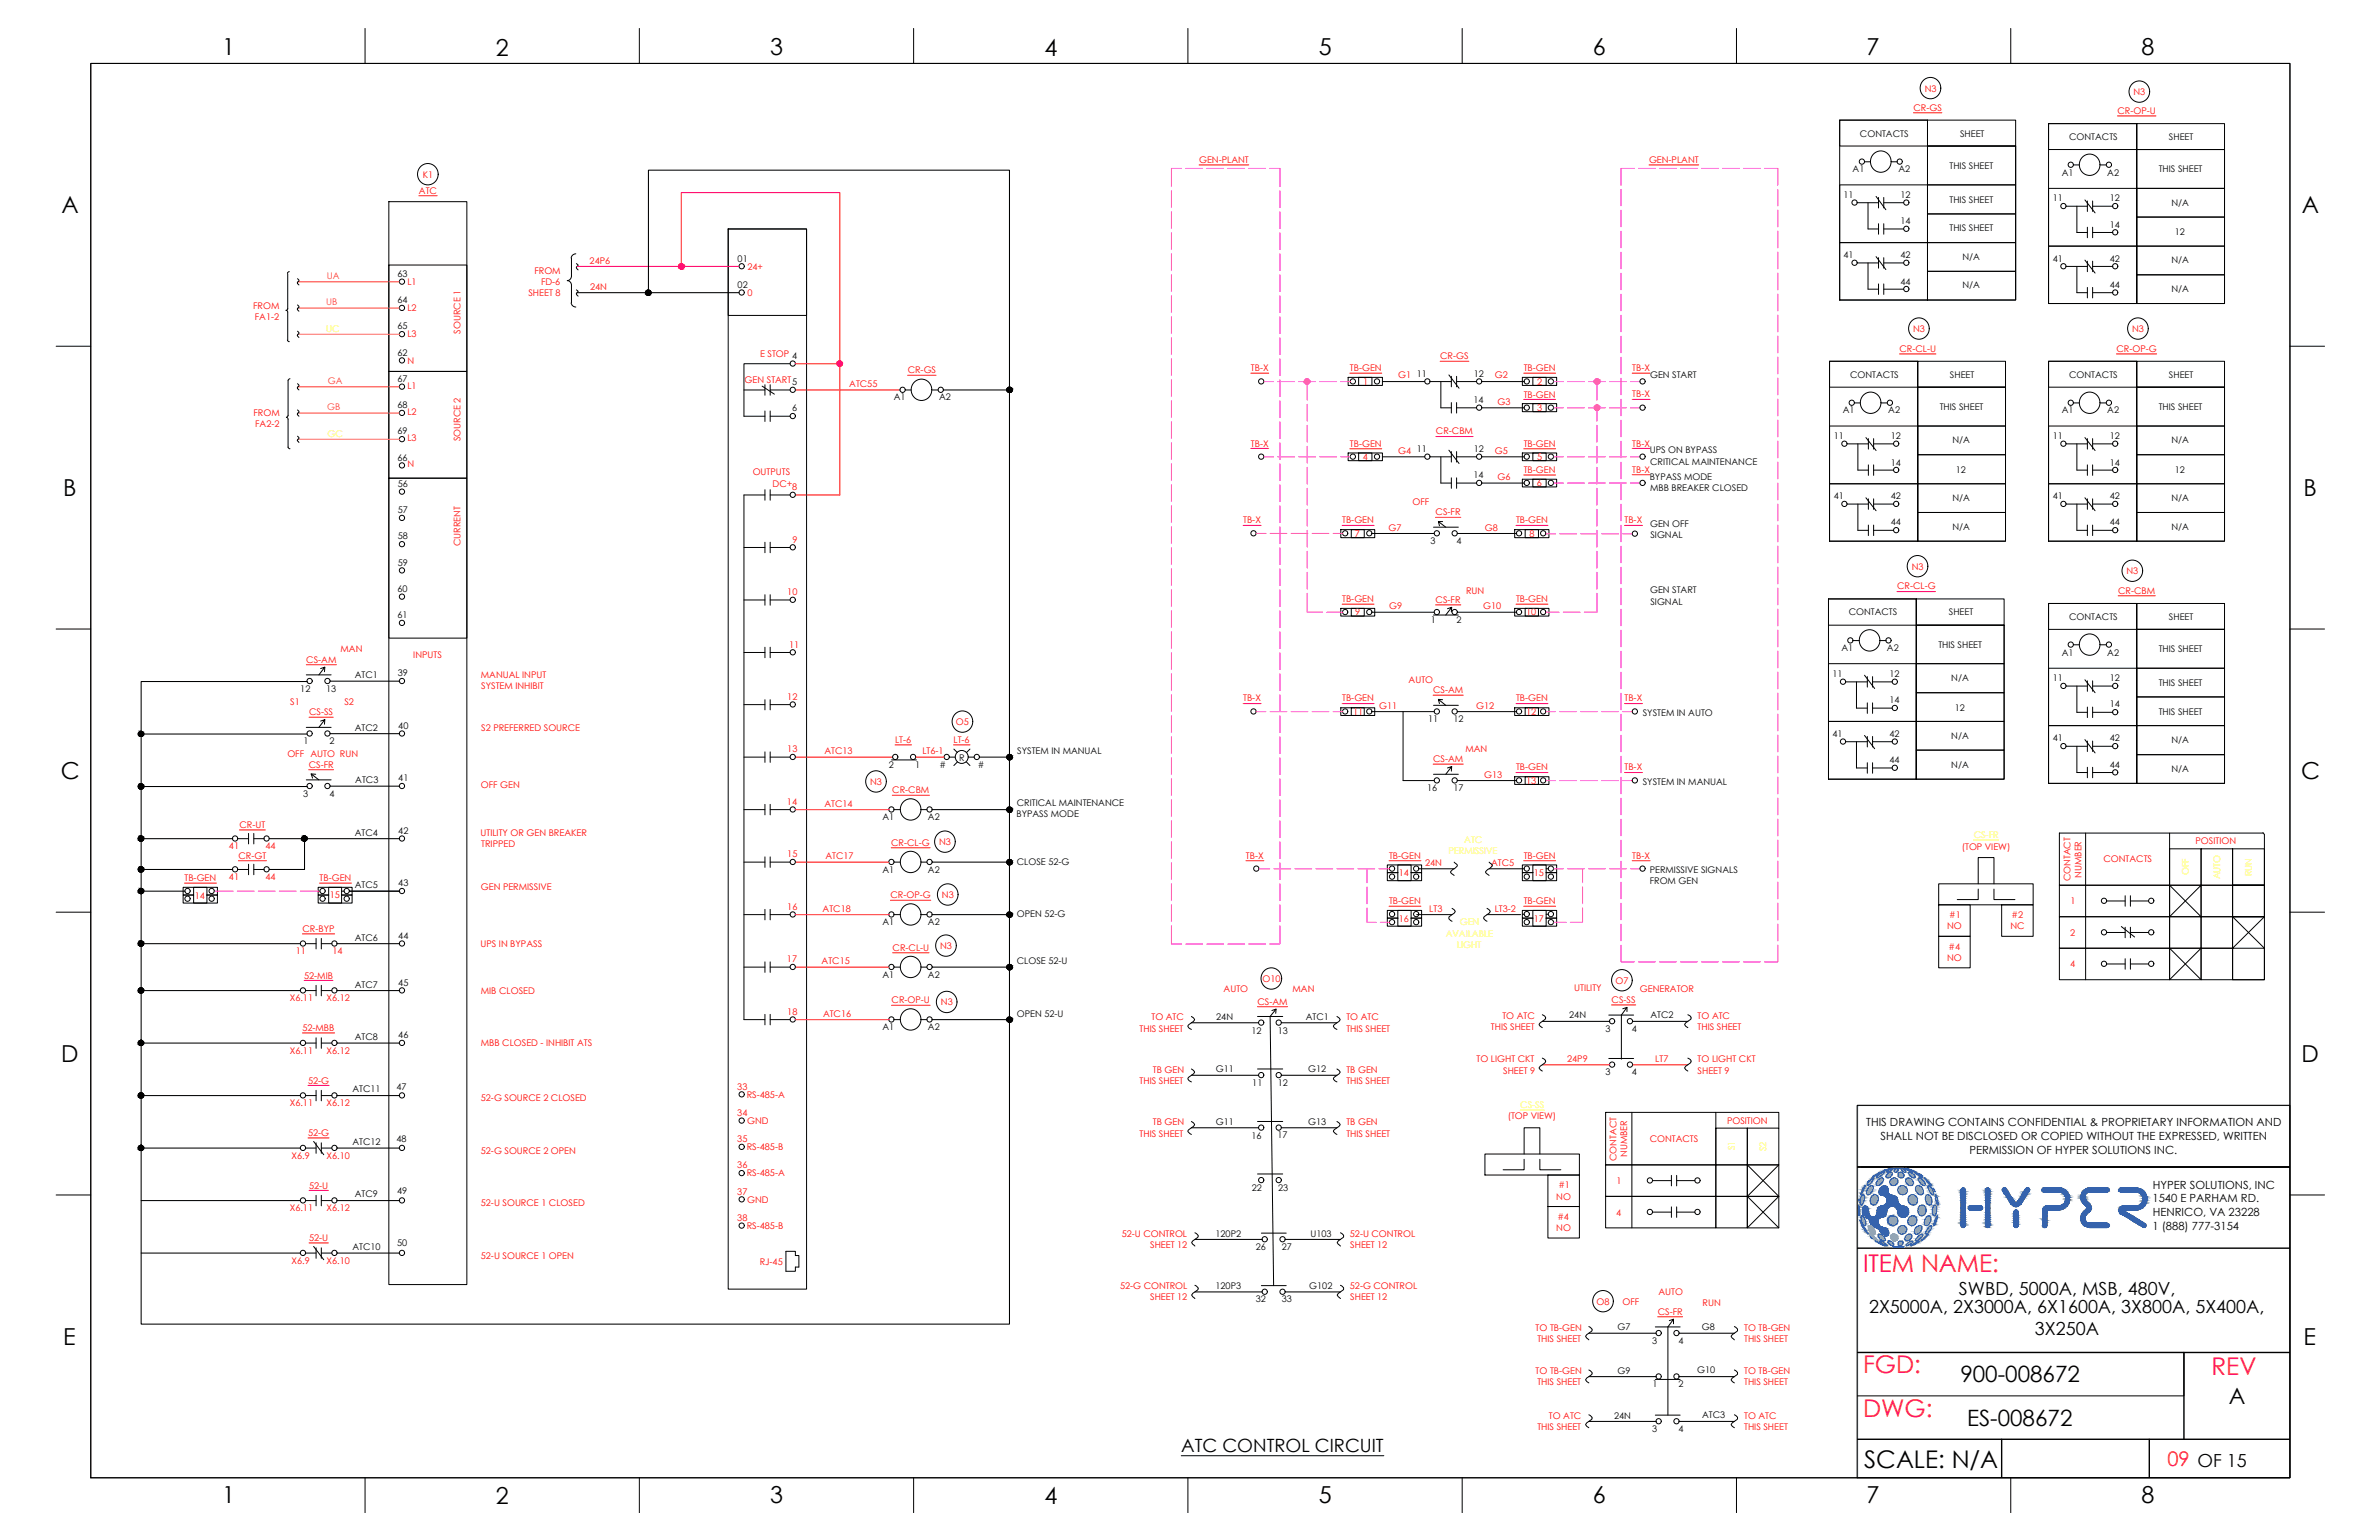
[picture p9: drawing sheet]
<svg xmlns="http://www.w3.org/2000/svg" width="432mm" height="279mm" viewBox="0 0 432 279" stroke-linecap="round" stroke-linejoin="round" font-family="sans-serif">
<defs><g id="words">
<g font-size="4.4" fill="#f00">
<text x="338.2" y="230.8">ITEM NAME:</text>
<text x="338.2" y="249.1">FGD:</text>
<text x="401.4" y="249.4">REV</text>
<text x="338.2" y="257.1">DWG:</text>
</g>
<text font-size="4.4" x="338.4" y="266.3">SCALE: N/A</text>
<g font-size="4.2">
<text x="40.4" y="10">1</text>
<text x="90" y="10.1">2</text>
<text x="139.8" y="10">3</text>
<text x="189.6" y="10.1">4</text>
<text x="239.4" y="10">5</text>
<text x="289.1" y="10">6</text>
<text x="338.8" y="10">7</text>
<text x="388.7" y="10">8</text>
<text x="11.1" y="38.7">A</text>
<text x="417.8" y="38.7">A</text>
<text x="11.5" y="90">B</text>
<text x="418.1" y="90">B</text>
<text x="11" y="141.3">C</text>
<text x="417.7" y="141.3">C</text>
<text x="11.1" y="192.7">D</text>
<text x="417.7" y="192.7">D</text>
<text x="11.5" y="244">E</text>
<text x="418.1" y="244">E</text>
<text x="40.4" y="272.7">1</text>
<text x="90" y="272.8">2</text>
<text x="139.8" y="272.7">3</text>
<text x="189.6" y="272.8">4</text>
<text x="239.4" y="272.7">5</text>
<text x="289.1" y="272.7">6</text>
<text x="338.8" y="272.7">7</text>
<text x="388.7" y="272.7">8</text>
</g>
<g font-size="4.1">
<text x="355.8" y="250.8">900-008672</text>
<text x="404.5" y="254.7">A</text>
<text x="357" y="258.6">ES-008672</text>
</g>
<text font-size="3.6" fill="#f00" x="393.4" y="266">09 OF 15</text>
<g font-size="3.3">
<text x="339.2" y="238.2">2X5000A, 2X3000A, 6X1600A, 3X800A, 5X400A,</text>
<text x="355.6" y="235">SWBD, 5000A, MSB, 480V,</text>
<text x="369.3" y="242.1">3X250A</text>
<text x="214.4" y="263.4">ATC CONTROL CIRCUIT</text>
</g>
<g font-size="2">
<text x="338.7" y="204.4">THIS DRAWING CONTAINS CONFIDENTIAL &amp; PROPRIETARY INFORMATION AND</text>
<text x="341.3" y="206.8">SHALL NOT BE DISCLOSED OR COPIED WITHOUT THE EXPRESSED, WRITTEN</text>
<text x="357.5" y="209.3">PERMISSION OF HYPER SOLUTIONS INC.</text>
<text x="390.7" y="215.7">HYPER SOLUTIONS, INC</text>
<text x="390.7" y="218.1">1540 E PARHAM RD.</text>
<text x="390.7" y="220.6">HENRICO, VA 23228</text>
<text x="390.7" y="223.2">1 (888) 777-3154</text>
</g>
<g font-size="1.7" fill="#f00">
<text x="349.3" y="16.7">N3</text>
<text x="387.3" y="17.2">N3</text>
<text x="347.3" y="20.1">CR-GS</text>
<text x="384.3" y="20.7">CR-OP-U</text>
<text x="217.6" y="29.5">GEN-PLANT</text>
<text x="299.3" y="29.5">GEN-PLANT</text>
<text x="76" y="35.2">ATC</text>
<text x="76.7" y="32.3">K1</text>
<text x="107" y="47.8">24P6</text>
<text x="73.9" y="51.7">L1</text>
<text x="95.9" y="53.7">SHEET 8</text>
<text x="97" y="49.7">FROM</text>
<text x="98.2" y="51.7">FD-6</text>
<text x="107.1" y="52.6">24N</text>
<text x="135.7" y="53.7">0</text>
<text x="135.7" y="49">24+</text>
<text x="45.9" y="56.1">FROM</text>
<text x="46.3" y="58.1">FA1-2</text>
<text x="73.9" y="56.5">L2</text>
<text x="73.9" y="61.2">L3</text>
<text x="73.9" y="66">N</text>
<text x="83.6" y="60.5" transform="rotate(-90 83.6 60.5)">SOURCE 1</text>
<text x="138" y="64.8">E STOP 4</text>
<text x="261.4" y="65.2">CR-GS</text>
<text x="344.8" y="63.8">CR-CL-U</text>
<text x="347.2" y="60.2">N3</text>
<text x="384.1" y="63.8">CR-OP-G</text>
<text x="387" y="60.2">N3</text>
<text x="73.9" y="70.5">L1</text>
<text x="135.2" y="69.5">GEN START5</text>
<text x="154.1" y="70.2">ATC55</text>
<text x="164.7" y="67.7">CR-GS</text>
<text x="227" y="67.3">TB-X</text>
<text x="245" y="67.4">TB-GEN</text>
<text x="247.4" y="69.8">1</text>
<text x="253.8" y="68.7">G1</text>
<text x="271.3" y="68.7">G2</text>
<text x="276.6" y="67.4">TB-GEN</text>
<text x="279" y="69.8">2</text>
<text x="296.3" y="67.3">TB-X</text>
<text x="46" y="75.5">FROM</text>
<text x="46.3" y="77.5">FA2-2</text>
<text x="73.9" y="75.3">L2</text>
<text x="271.8" y="73.4">G3</text>
<text x="276.6" y="72.2">TB-GEN</text>
<text x="279" y="74.6">3</text>
<text x="296.3" y="72.1">TB-X</text>
<text x="73.9" y="80">L3</text>
<text x="83.6" y="80.1" transform="rotate(-90 83.6 80.1)">SOURCE 2</text>
<text x="227" y="81">TB-X</text>
<text x="245" y="81">TB-GEN</text>
<text x="247.4" y="83.5">4</text>
<text x="253.8" y="82.4">G4</text>
<text x="260.6" y="78.8">CR-CBM</text>
<text x="271.3" y="82.4">G5</text>
<text x="276.6" y="81">TB-GEN</text>
<text x="279" y="83.5">5</text>
<text x="296.3" y="81">TB-X</text>
<text x="73.9" y="84.8">N</text>
<text x="136.6" y="86.1">OUTPUTS</text>
<text x="140.2" y="88.3">DC+</text>
<text x="143.8" y="88.9">8</text>
<text x="271.8" y="87.1">G6</text>
<text x="276.6" y="85.8">TB-GEN</text>
<text x="278.9" y="88.2">6</text>
<text x="296.3" y="85.8">TB-X</text>
<text x="225.6" y="94.9">TB-X</text>
<text x="243.6" y="94.9">TB-GEN</text>
<text x="256.4" y="91.6">OFF</text>
<text x="260.6" y="93.5">CS-FR</text>
<text x="275.2" y="94.9">TB-GEN</text>
<text x="294.9" y="94.9">TB-X</text>
<text x="83.6" y="99.1" transform="rotate(-90 83.6 99.1)">CURRENT</text>
<text x="143.9" y="98.4">9</text>
<text x="245.9" y="97.4">7</text>
<text x="252" y="96.4">G7</text>
<text x="269.5" y="96.4">G8</text>
<text x="277.6" y="97.4">8</text>
<text x="142.9" y="108">10</text>
<text x="266.1" y="107.8">RUN</text>
<text x="344.3" y="106.9">CR-CL-G</text>
<text x="347" y="103.4">N3</text>
<text x="384.5" y="107.7">CR-CBM</text>
<text x="386" y="104.2">N3</text>
<text x="243.6" y="109.2">TB-GEN</text>
<text x="246" y="111.6">9</text>
<text x="252.1" y="110.5">G9</text>
<text x="260.6" y="109.4">CS-FR</text>
<text x="269.2" y="110.5">G10</text>
<text x="275.2" y="109.2">TB-GEN</text>
<text x="277" y="111.6">10</text>
<text x="61.8" y="118.4">MAN</text>
<text x="75" y="119.5">INPUTS</text>
<text x="143.2" y="117.5">11</text>
<text x="55.6" y="120.3">CS-AM</text>
<text x="87.3" y="123">MANUAL INPUT</text>
<text x="87.3" y="125">SYSTEM INHIBIT</text>
<text x="255.7" y="123.9">AUTO</text>
<text x="260.1" y="125.8">CS-AM</text>
<text x="52.7" y="127.9">S1</text>
<text x="56.1" y="129.8">CS-SS</text>
<text x="62.5" y="127.9">S2</text>
<text x="142.9" y="127">12</text>
<text x="173.5" y="131.6">O5</text>
<text x="225.6" y="127.3">TB-X</text>
<text x="243.6" y="127.3">TB-GEN</text>
<text x="245.6" y="129.7">11</text>
<text x="250.3" y="128.6">G11</text>
<text x="267.9" y="128.6">G12</text>
<text x="275.2" y="127.3">TB-GEN</text>
<text x="277" y="129.7">12</text>
<text x="294.9" y="127.3">TB-X</text>
<text x="52.2" y="137.4">OFF AUTO RUN</text>
<text x="87.3" y="132.7">S2 PREFERRED SOURCE</text>
<text x="142.9" y="136.5">13</text>
<text x="149.6" y="136.9">ATC13</text>
<text x="162.5" y="134.8">LT-6</text>
<text x="167.4" y="136.9">LT6-1</text>
<text x="173.1" y="134.8">LT-6</text>
<text x="266" y="136.3">MAN</text>
<text x="56" y="139.3">CS-FR</text>
<text x="87.3" y="143">OFF GEN</text>
<text x="158" y="142.4">N3</text>
<text x="162" y="143.9">CR-CBM</text>
<text x="260.1" y="138.3">CS-AM</text>
<text x="269.4" y="141.1">G13</text>
<text x="275.2" y="139.8">TB-GEN</text>
<text x="277" y="142.2">13</text>
<text x="294.9" y="139.8">TB-X</text>
<text x="142.8" y="146.1">14</text>
<text x="149.6" y="146.4">ATC14</text>
<text x="41.6" y="154.1">41</text>
<text x="43.3" y="155.8">CR-GT</text>
<text x="43.5" y="150.2">CR-UT</text>
<text x="48.2" y="154.1">44</text>
<text x="87.2" y="151.7">UTILITY OR GEN BREAKER</text>
<text x="87.3" y="153.6">TRIPPED</text>
<text x="142.9" y="155.5">15</text>
<text x="149.8" y="155.9">ATC17</text>
<text x="161.8" y="153.4">CR-CL-G</text>
<text x="170.5" y="153.4">N3</text>
<text x="226.2" y="155.8">TB-X</text>
<text x="252.1" y="155.8">TB-GEN</text>
<text x="276.6" y="155.8">TB-GEN</text>
<text x="296.3" y="155.8">TB-X</text>
<text x="356.1" y="154.1">(TOP VIEW)</text>
<text x="398.5" y="153">POSITION</text>
<text x="33.5" y="159.8">TB-GEN</text>
<text x="41.6" y="159.7">41</text>
<text x="48.2" y="159.7">44</text>
<text x="58" y="159.8">TB-GEN</text>
<text x="87.3" y="161.4">GEN PERMISSIVE</text>
<text x="253.9" y="159">14</text>
<text x="258.7" y="157.1">24N</text>
<text x="270.7" y="157.1">ATC5</text>
<text x="278.4" y="158.9">15</text>
<text x="375.8" y="159.9" transform="rotate(-90 375.8 159.9)">CONTACT</text>
<text x="377.8" y="159.3" transform="rotate(-90 377.8 159.3)">NUMBER</text>
<text x="381.8" y="156.5">CONTACTS</text>
<text x="35.3" y="163">14</text>
<text x="59.8" y="163">15</text>
<text x="142.9" y="165.1">16</text>
<text x="149.3" y="165.4">ATC18</text>
<text x="161.6" y="163">CR-OP-G</text>
<text x="171" y="162.9">N3</text>
<text x="252.1" y="164">TB-GEN</text>
<text x="253.9" y="167.2">16</text>
<text x="259.4" y="165.4">LT3</text>
<text x="271.3" y="165.4">LT3-2</text>
<text x="276.6" y="164">TB-GEN</text>
<text x="278.4" y="167.2">17</text>
<text x="353.8" y="166.6">#1</text>
<text x="365.1" y="166.6">#2</text>
<text x="375.8" y="164.1">1</text>
<text x="53.7" y="173.1">11</text>
<text x="54.9" y="169.1">CR-BYP</text>
<text x="60.4" y="173.1">14</text>
<text x="87.2" y="171.8">UPS IN BYPASS</text>
<text x="162" y="172.5">CR-CL-U</text>
<text x="170.7" y="172.2">N3</text>
<text x="353.4" y="168.6">NO</text>
<text x="353.7" y="172.4">#4</text>
<text x="364.9" y="168.6">NC</text>
<text x="375.8" y="169.8">2</text>
<text x="55.2" y="177.6">52-MIB</text>
<text x="142.8" y="174.6">17</text>
<text x="149.1" y="175">ATC15</text>
<text x="222.1" y="180">AUTO</text>
<text x="229.1" y="178.1">O10</text>
<text x="285.7" y="179.8">UTILITY</text>
<text x="293.2" y="178.5">O7</text>
<text x="297.7" y="179.9">GENERATOR</text>
<text x="353.4" y="174.3">NO</text>
<text x="375.8" y="175.5">4</text>
<text x="52.6" y="181.6">X6.11</text>
<text x="59.3" y="181.6">X6.12</text>
<text x="87.3" y="180.3">MIB CLOSED</text>
<text x="142.9" y="184.1">18</text>
<text x="149.4" y="184.5">ATC16</text>
<text x="161.8" y="182">CR-OP-U</text>
<text x="170.8" y="182.4">N3</text>
<text x="209" y="185.1">TO ATC</text>
<text x="228.2" y="182.3">CS-AM</text>
<text x="234.6" y="180">MAN</text>
<text x="244.4" y="185.1">TO ATC</text>
<text x="272.7" y="184.9">TO ATC</text>
<text x="292.5" y="181.9">CS-SS</text>
<text x="308.1" y="184.9">TO ATC</text>
<text x="52.6" y="191.1">X6.11</text>
<text x="54.9" y="187.1">52-MBB</text>
<text x="59.3" y="191.1">X6.12</text>
<text x="87.3" y="189.8">MBB CLOSED - INHIBIT ATS</text>
<text x="206.8" y="187.1">THIS SHEET</text>
<text x="244.4" y="187.1">THIS SHEET</text>
<text x="270.6" y="186.8">THIS SHEET</text>
<text x="308.1" y="186.8">THIS SHEET</text>
<text x="55.9" y="196.6">52-G</text>
<text x="133.8" y="197.7">33</text>
<text x="206.8" y="196.7">THIS SHEET</text>
<text x="209.3" y="194.6">TB GEN</text>
<text x="244.4" y="194.6">TB GEN</text>
<text x="244.4" y="196.7">THIS SHEET</text>
<text x="268" y="192.7">TO LIGHT CKT</text>
<text x="272.8" y="194.8">SHEET 9</text>
<text x="284.4" y="192.6">24P9</text>
<text x="300.4" y="192.6">LT7</text>
<text x="308.1" y="192.7">TO LIGHT CKT</text>
<text x="308.1" y="194.8">SHEET 9</text>
<text x="52.6" y="200.7">X6.11</text>
<text x="59.3" y="200.7">X6.12</text>
<text x="87.3" y="199.8">52-G SOURCE 2 CLOSED</text>
<text x="133.8" y="202.5">34</text>
<text x="135.5" y="199.2">RS-485-A</text>
<text x="135.6" y="203.9">GND</text>
<text x="273.6" y="203.1">(TOP VIEW)</text>
<text x="313.5" y="203.8">POSITION</text>
<text x="55.9" y="206.1">52-G</text>
<text x="87.3" y="209.3">52-G SOURCE 2 OPEN</text>
<text x="133.8" y="207.2">35</text>
<text x="135.5" y="208.7">RS-485-B</text>
<text x="206.8" y="206.2">THIS SHEET</text>
<text x="209.3" y="204.2">TB GEN</text>
<text x="244.4" y="204.2">TB GEN</text>
<text x="244.4" y="206.2">THIS SHEET</text>
<text x="295.4" y="209.9" transform="rotate(-90 295.4 209.9)">NUMBER</text>
<text x="299.4" y="207.2">CONTACTS</text>
<text x="52.9" y="210.2">X6.9</text>
<text x="56.1" y="215.7">52-U</text>
<text x="59.3" y="210.2">X6.10</text>
<text x="133.8" y="212">36</text>
<text x="135.5" y="213.4">RS-485-A</text>
<text x="282.9" y="215.6">#1</text>
<text x="293.4" y="210.6" transform="rotate(-90 293.4 210.6)">CONTACT</text>
<text x="293.4" y="214.8">1</text>
<text x="52.6" y="219.7">X6.11</text>
<text x="59.3" y="219.7">X6.12</text>
<text x="87.3" y="218.8">52-U SOURCE 1 CLOSED</text>
<text x="133.8" y="216.7">37</text>
<text x="133.8" y="221.5">38</text>
<text x="135.6" y="218.2">GND</text>
<text x="282.5" y="217.6">NO</text>
<text x="282.7" y="221.3">#4</text>
<text x="293.3" y="220.5">4</text>
<text x="56.1" y="225.2">52-U</text>
<text x="135.5" y="223">RS-485-B</text>
<text x="203.6" y="224.4">52-U CONTROL</text>
<text x="208.8" y="226.4">SHEET 12</text>
<text x="245" y="224.4">52-U CONTROL</text>
<text x="245.1" y="226.4">SHEET 12</text>
<text x="282.5" y="223.3">NO</text>
<text x="52.9" y="229.2">X6.9</text>
<text x="59.3" y="229.2">X6.10</text>
<text x="87.3" y="228.4">52-U SOURCE 1 OPEN</text>
<text x="137.9" y="229.6">RJ-45</text>
<text x="203.3" y="233.9">52-G CONTROL</text>
<text x="245" y="233.9">52-G CONTROL</text>
<text x="208.8" y="235.9">SHEET 12</text>
<text x="245.1" y="235.9">SHEET 12</text>
<text x="289.8" y="236.7">O8</text>
<text x="294.5" y="236.8">OFF</text>
<text x="300.9" y="238.5">CS-FR</text>
<text x="301" y="235">AUTO</text>
<text x="309" y="236.9">RUN</text>
<text x="278.7" y="241.4">TO TB-GEN</text>
<text x="279" y="243.4">THIS SHEET</text>
<text x="316.6" y="241.4">TO TB-GEN</text>
<text x="316.6" y="243.4">THIS SHEET</text>
<text x="278.7" y="249.3">TO TB-GEN</text>
<text x="279" y="251.3">THIS SHEET</text>
<text x="316.6" y="249.3">TO TB-GEN</text>
<text x="316.6" y="251.3">THIS SHEET</text>
<text x="281.1" y="257.4">TO ATC</text>
<text x="316.6" y="257.4">TO ATC</text>
<text x="279" y="259.4">THIS SHEET</text>
<text x="316.6" y="259.4">THIS SHEET</text>
</g>
<g font-size="1.7">
<text x="337.6" y="24.8">CONTACTS</text>
<text x="355.8" y="24.8">SHEET</text>
<text x="375.6" y="25.4">CONTACTS</text>
<text x="393.7" y="25.4">SHEET</text>
<text x="334.6" y="35.9">11</text>
<text x="336.3" y="31.3">A1</text>
<text x="344.6" y="31.3">A2</text>
<text x="345" y="36">12</text>
<text x="353.9" y="30.6">THIS SHEET</text>
<text x="374.2" y="31.9">A1</text>
<text x="382.5" y="31.9">A2</text>
<text x="391.8" y="31.3">THIS SHEET</text>
<text x="345" y="40.7">14</text>
<text x="353.9" y="42">THIS SHEET</text>
<text x="353.9" y="36.8">THIS SHEET</text>
<text x="372.6" y="36.5">11</text>
<text x="382.9" y="36.5">12</text>
<text x="382.9" y="41.3">14</text>
<text x="394.1" y="37.3">N/A</text>
<text x="133.9" y="47.4">01</text>
<text x="334.6" y="46.9">41</text>
<text x="345" y="46.9">42</text>
<text x="356.2" y="47.1">N/A</text>
<text x="372.6" y="47.4">41</text>
<text x="382.9" y="47.4">42</text>
<text x="394.1" y="47.8">N/A</text>
<text x="394.7" y="42.6">12</text>
<text x="72.2" y="50.2">63</text>
<text x="133.9" y="52.2">02</text>
<text x="345" y="51.6">44</text>
<text x="356.2" y="52.3">N/A</text>
<text x="382.9" y="52.2">44</text>
<text x="394.1" y="53">N/A</text>
<text x="72.2" y="55">64</text>
<text x="72.2" y="59.8">65</text>
<text x="72.2" y="64.5">62</text>
<text x="72.2" y="69.3">67</text>
<text x="257.1" y="68.3">11</text>
<text x="267.5" y="68.3">12</text>
<text x="299.5" y="68.6">GEN START</text>
<text x="335.8" y="68.5">CONTACTS</text>
<text x="353.9" y="68.5">SHEET</text>
<text x="375.6" y="68.5">CONTACTS</text>
<text x="393.7" y="68.5">SHEET</text>
<text x="72.2" y="74.1">68</text>
<text x="143.8" y="74.6">6</text>
<text x="162.2" y="72.7">A1</text>
<text x="170.5" y="72.7">A2</text>
<text x="267.4" y="73.1">14</text>
<text x="334.5" y="75">A1</text>
<text x="342.7" y="75">A2</text>
<text x="352.1" y="74.4">THIS SHEET</text>
<text x="374.2" y="75">A1</text>
<text x="382.5" y="75">A2</text>
<text x="391.8" y="74.4">THIS SHEET</text>
<text x="72.2" y="78.8">69</text>
<text x="72.2" y="83.6">66</text>
<text x="257.1" y="82">11</text>
<text x="267.5" y="82">12</text>
<text x="299.4" y="82.2">UPS ON BYPASS</text>
<text x="332.8" y="79.6">11</text>
<text x="343.2" y="79.7">12</text>
<text x="354.4" y="80.4">N/A</text>
<text x="372.6" y="79.6">11</text>
<text x="382.9" y="79.7">12</text>
<text x="394.1" y="80.4">N/A</text>
<text x="72.2" y="88.3">56</text>
<text x="267.4" y="86.8">14</text>
<text x="299.4" y="87">BYPASS MODE</text>
<text x="299.5" y="84.3">CRITICAL MAINTENANCE</text>
<text x="299.5" y="89">MBB BREAKER CLOSED</text>
<text x="343.2" y="84.5">14</text>
<text x="355" y="85.7">12</text>
<text x="382.9" y="84.5">14</text>
<text x="394.7" y="85.9">12</text>
<text x="72.2" y="93">57</text>
<text x="299.5" y="95.6">GEN OFF</text>
<text x="332.8" y="90.6">41</text>
<text x="343.2" y="90.6">42</text>
<text x="343.2" y="95.3">44</text>
<text x="354.4" y="90.9">N/A</text>
<text x="372.6" y="90.6">41</text>
<text x="382.9" y="90.6">42</text>
<text x="382.9" y="95.3">44</text>
<text x="394.1" y="90.9">N/A</text>
<text x="72.2" y="97.9">58</text>
<text x="259.6" y="98.7">3</text>
<text x="264.4" y="98.8">4</text>
<text x="299.6" y="97.7">SIGNAL</text>
<text x="354.4" y="96.1">N/A</text>
<text x="394.1" y="96.1">N/A</text>
<text x="72.2" y="107.4">60</text>
<text x="72.2" y="102.6">59</text>
<text x="299.5" y="107.6">GEN START</text>
<text x="72.2" y="112.2">61</text>
<text x="259.7" y="113">1</text>
<text x="264.4" y="113">2</text>
<text x="299.6" y="109.7">SIGNAL</text>
<text x="335.6" y="111.6">CONTACTS</text>
<text x="353.7" y="111.6">SHEET</text>
<text x="375.6" y="112.5">CONTACTS</text>
<text x="393.7" y="112.5">SHEET</text>
<text x="334.2" y="118.1">A1</text>
<text x="342.5" y="118.1">A2</text>
<text x="351.8" y="117.5">THIS SHEET</text>
<text x="374.2" y="118.9">A1</text>
<text x="382.5" y="118.9">A2</text>
<text x="391.8" y="118.3">THIS SHEET</text>
<text x="54.5" y="125.5">12</text>
<text x="59.2" y="125.5">13</text>
<text x="64.4" y="123.1">ATC1</text>
<text x="72.2" y="122.7">39</text>
<text x="332.6" y="122.8">11</text>
<text x="342.9" y="122.8">12</text>
<text x="354.2" y="123.6">N/A</text>
<text x="372.6" y="123.6">11</text>
<text x="382.9" y="123.6">12</text>
<text x="391.8" y="124.5">THIS SHEET</text>
<text x="259.2" y="131">11</text>
<text x="263.8" y="131">12</text>
<text x="298.2" y="129.9">SYSTEM IN AUTO</text>
<text x="342.9" y="127.6">14</text>
<text x="354.8" y="129">12</text>
<text x="382.9" y="128.3">14</text>
<text x="391.8" y="129.7">THIS SHEET</text>
<text x="55.1" y="135">1</text>
<text x="59.8" y="135">2</text>
<text x="64.4" y="132.6">ATC2</text>
<text x="72.3" y="132.2">40</text>
<text x="174.1" y="138">R</text>
<text x="184.6" y="136.7">SYSTEM IN MANUAL</text>
<text x="332.6" y="133.7">41</text>
<text x="342.9" y="133.7">42</text>
<text x="354.2" y="134">N/A</text>
<text x="372.6" y="134.5">41</text>
<text x="382.9" y="134.5">42</text>
<text x="394.1" y="134.8">N/A</text>
<text x="64.5" y="142.1">ATC3</text>
<text x="72.3" y="141.7">41</text>
<text x="161.3" y="139.3">2</text>
<text x="166.1" y="139.3">1</text>
<text x="170.5" y="139.3">#</text>
<text x="177.5" y="139.3">#</text>
<text x="259" y="143.5">16</text>
<text x="263.8" y="143.5">17</text>
<text x="298.2" y="142.4">SYSTEM IN MANUAL</text>
<text x="342.9" y="138.5">44</text>
<text x="354.2" y="139.3">N/A</text>
<text x="382.9" y="139.3">44</text>
<text x="394.1" y="140">N/A</text>
<text x="55" y="144.5">3</text>
<text x="59.8" y="144.5">4</text>
<text x="160.2" y="148.9">A1</text>
<text x="168.4" y="148.9">A2</text>
<text x="184.5" y="148.2">BYPASS MODE</text>
<text x="184.6" y="146.3">CRITICAL MAINTENANCE</text>
<text x="64.4" y="151.7">ATC4</text>
<text x="72.3" y="151.3">42</text>
<text x="64.4" y="161.2">ATC5</text>
<text x="72.3" y="160.8">43</text>
<text x="160.2" y="158.4">A1</text>
<text x="168.4" y="158.4">A2</text>
<text x="184.6" y="156.9">CLOSE 52-G</text>
<text x="299.4" y="158.4">PERMISSIVE SIGNALS</text>
<text x="299.4" y="160.4">FROM GEN</text>
<text x="160.2" y="167.9">A1</text>
<text x="168.4" y="167.9">A2</text>
<text x="184.6" y="166.3">OPEN 52-G</text>
<text x="64.4" y="170.7">ATC6</text>
<text x="72.3" y="170.3">44</text>
<text x="64.4" y="179.2">ATC7</text>
<text x="72.3" y="178.8">45</text>
<text x="160.2" y="177.4">A1</text>
<text x="168.4" y="177.4">A2</text>
<text x="184.6" y="174.9">CLOSE 52-U</text>
<text x="184.6" y="184.5">OPEN 52-U</text>
<text x="220.8" y="185.1">24N</text>
<text x="237" y="185.1">ATC1</text>
<text x="284.8" y="184.7">24N</text>
<text x="299.6" y="184.7">ATC2</text>
<text x="64.4" y="188.7">ATC8</text>
<text x="72.3" y="188.4">46</text>
<text x="160.2" y="187">A1</text>
<text x="168.4" y="187">A2</text>
<text x="227.2" y="187.5">12</text>
<text x="231.9" y="187.5">13</text>
<text x="291.4" y="187.2">3</text>
<text x="296.2" y="187.2">4</text>
<text x="72" y="197.8">47</text>
<text x="220.7" y="194.6">G11</text>
<text x="227.3" y="197.1">11</text>
<text x="231.9" y="197.1">12</text>
<text x="237.5" y="194.6">G12</text>
<text x="291.4" y="195.1">3</text>
<text x="296.2" y="195.1">4</text>
<text x="64" y="198.2">ATC11</text>
<text x="64" y="207.7">ATC12</text>
<text x="72" y="207.3">48</text>
<text x="220.7" y="204.1">G11</text>
<text x="227.2" y="206.6">16</text>
<text x="231.9" y="206.5">17</text>
<text x="237.5" y="204.1">G13</text>
<text x="64.4" y="217.2">ATC9</text>
<text x="72.1" y="216.5">49</text>
<text x="227.2" y="216.1">22</text>
<text x="232" y="216.1">23</text>
<text x="64" y="226.8">ATC10</text>
<text x="72.1" y="226.1">50</text>
<text x="220.6" y="224.4">120P2</text>
<text x="227.9" y="226.8">26</text>
<text x="232.6" y="226.8">27</text>
<text x="237.8" y="224.4">U103</text>
<text x="220.6" y="233.9">120P3</text>
<text x="237.6" y="233.9">G102</text>
<text x="227.9" y="236.3">32</text>
<text x="232.6" y="236.3">33</text>
<text x="293.6" y="241.4">G7</text>
<text x="299.9" y="243.8">3</text>
<text x="304.6" y="243.8">4</text>
<text x="308.9" y="241.4">G8</text>
<text x="293.6" y="249.3">G9</text>
<text x="299.9" y="251.7">1</text>
<text x="304.6" y="251.7">2</text>
<text x="308.1" y="249.1">G10</text>
<text x="293" y="257.4">24N</text>
<text x="309" y="257.3">ATC3</text>
<text x="299.9" y="259.8">3</text>
<text x="304.6" y="259.8">4</text>
</g>
<g font-size="1.7" fill="#dd6e00">
<text x="59.3" y="50.6">UA</text>
<text x="59.5" y="69.7">GA</text>
</g>
<g font-size="1.7" fill="#ff7f00">
<text x="59.2" y="55.4">UB</text>
<text x="59.4" y="74.4">GB</text>
</g>
<g font-size="1.7" fill="#facd05">
<text x="59.2" y="60.1">UC</text>
<text x="59.5" y="79.2">GC</text>
</g>
<g font-size="1.7" fill="#ff0">
<text x="262.9" y="154.9">PERMISSIVE</text>
<text x="265.8" y="152.9">ATC</text>
<text x="358.2" y="152">CS-FR</text>
<text x="397.3" y="158.8" transform="rotate(-90 397.3 158.8)">OFF</text>
<text x="403" y="159.5" transform="rotate(-90 403 159.5)">AUTO</text>
<text x="408.7" y="159" transform="rotate(-90 408.7 159)">RUN</text>
<text x="265" y="167.9">GEN</text>
<text x="262.4" y="169.9">AVAILABLE</text>
<text x="264.4" y="171.9">LIGHT</text>
<text x="275.9" y="201.1">CS-SS</text>
<text x="314.9" y="208.7" transform="rotate(-90 314.9 208.7)">S1</text>
<text x="320.6" y="208.9" transform="rotate(-90 320.6 208.9)">S2</text>
</g>
</g></defs>
<!-- layer: GRID -->
<path d="M415.6 200.5h-78.5v67.5" fill="none" stroke="#6ec1dd" stroke-width=".25"/>
<!-- layer: 0 -->
<g fill="none" stroke="#000" stroke-width=".18">
<path d="M16.5 11.5h399.1v256.6h-399.1zM66.3 5.2v6.3M116 5.2v6.3M165.8 5.2v6.3M215.6 5.2v6.3M265.4 5.2v6.3M315.2 5.2v6.3M365 5.2v6.3M70.6 36.6h14.1v196.5h-14.1zM337.1 36.8h3.9M338.4 29.4h1.1M339.1 36.8v4.7h1.9"/>
<path d="M340.5 35.6l1.8 2.5M341 35.8v1.9M341.9 36.8h3.6M341.9 35.8v1.9M343.3 29.4h1.1M375.1 37.4h3.8M376.4 29.9h1M377 37.4v4.8h1.9M378.4 36.3l1.9 2.3M378.9 36.5v1.9M379.8 37.4h3.7M379.8 36.5v1.9"/>
<path d="M381.2 29.9h1.1M51.9 56.3l.3 .3M52.2 56l-.3 .3M52.2 49.7v6.3M52.2 56.7v5M52.5 49.3l-.3 .3M54 55.3l.3 .3v.2l-.4 .3 .4 .4M54 50.6l.3 .2v.2l-.4 .3 .4 .4M103 50.9a.86 .86 0 0 1 .7 .8M103.7 54.9a.86 .86 0 0 0 .8 .8M103.7 46.8v3.3a.86 .86 0 0 1-.7 .8M103.7 51.8v3.1"/>
<path d="M104.5 46.1a.86 .86 0 0 0-.8 .7M104.6 52.6l.2 .1a.38 .38 0 0 1-.2 .6l.3 .4M104.6 47.8l.2 .2a.38 .38 0 0 1-.2 .5l.3 .5M132.2 41.5h14.2v192.4h-14.2zM337.1 47.7h3.9M339.1 47.7v4.8h1.9M340.5 46.6l1.8 2.3M341 40.6v1.9M341 46.8v1.9M341 51.5v1.9M341.9 40.6v1.9M341.9 46.8v1.9"/>
<path d="M341.9 51.5v1.9M341.9 41.5h3.6M341.9 47.7h3.6M341.9 52.5h3.6M375.1 48.3h3.8M377 48.3v4.8h1.9M378.4 47.2l1.9 2.3M378.9 41.2v1.9M378.9 47.4v1.9M378.9 52.1v2M379.8 41.2v1.9M379.8 47.4v1.9"/>
<path d="M379.8 52.1v2M379.8 42.2h3.7M379.8 48.3h3.7M379.8 53.1h3.7M10.2 62.8h6.3M52.2 61.7l.3 .3M52.3 76.1v5.1M52.6 68.7l-.3 .3v6.4l-.3 .3 .3 .4M54 79.1l.3 .3v.2l-.4 .3 .4 .4M54 74.4l.3 .2v.2l-.4 .3 .4 .4M54 69.6l.3 .3v.2l-.4 .3 .4 .4M54 60.1l.3 .2v.2l-.4 .3 .4 .4"/>
<path d="M135 70.8h3.8M138.8 69.8v1.9M138.8 74.6v1.9M139.8 70.8h3.6M139.8 69.8v1.9M139.8 74.6v1.9M139.8 75.5h3.6M143.4 66h-8.4v9.5h3.8M164.4 70.8h1M169.3 70.8h1M244.7 68.5h6.2v1.4h-6.2zM246.6 68.5h2.4v1.4h-2.4z"/>
<path d="M259.6 69.2h3.8M261.5 69.2v4.8h1.9M263 68l1.8 2.4M263.4 68.3v1.9M263.4 73v1.9M264.4 69.2h3.6M264.4 68.3v1.9M264.4 73v1.9M264.4 74h3.6M276.3 68.5h6.2v1.4h-6.2zM276.3 73.2h6.2v1.5h-6.2zM278.2 68.5h2.4v1.4h-2.4z"/>
<path d="M278.2 73.2h2.4v1.5h-2.4zM336.6 73.1h1.1M338.7 79.4l1.8 2.3M339.1 79.6v1.9M340.1 79.6v1.9M341.5 73.1h1M376.4 73.1h1M378.4 79.4l1.9 2.3M378.9 79.6v1.9M379.8 79.6v1.9M381.2 73.1h1.1M415.6 62.8h6.3"/>
<path d="M52.3 81.1l.3 .3M135 99.3h3.8M138.8 88.9v1.9M138.8 98.4v1.9M138.8 89.8h-3.8v95.2h3.8M139.8 88.9v1.9M139.8 98.4v1.9M139.8 99.3h3.6M139.8 89.8h3.6M243.4 96.1h6.1v1.5h-6.1zM244.7 82.2h6.2v1.4h-6.2zM245.3 96.1h2.3v1.5h-2.3z"/>
<path d="M246.6 82.2h2.4v1.4h-2.4zM259.6 82.9h3.8M260.2 95.6h4.5M261.1 94.6h.7M261.3 95.4l-.2-.8 1.3 1M261.5 82.9v4.7h1.9M263 81.7l1.8 2.4M263.4 81.9v1.9M263.4 86.7v1.9M264.4 81.9v1.9M264.4 86.7v1.9M264.4 82.9h3.6"/>
<path d="M264.4 87.6h3.6M274.9 96.1h6.2v1.5h-6.2zM276.3 82.2h6.2v1.4h-6.2zM276.3 86.9h6.2v1.4h-6.2zM276.8 96.1h2.4v1.5h-2.4zM278.2 82.2h2.4v1.4h-2.4zM278.2 86.9h2.4v1.4h-2.4zM335.3 80.5h3.8M335.3 91.5h3.8M337.2 80.5v4.8h1.9M337.2 91.5v4.7h1.9M338.7 90.3l1.8 2.4"/>
<path d="M339.1 84.3v1.9M339.1 90.5v1.9M339.1 95.3v1.9M340.1 80.5h3.6M340.1 84.3v1.9M340.1 90.5v1.9M340.1 95.3v1.9M340.1 85.3h3.6M340.1 91.5h3.6M340.1 96.2h3.6M375.1 80.5h3.8M375.1 91.5h3.8"/>
<path d="M377 80.5v4.8h1.9M377 91.5v4.7h1.9M378.4 90.3l1.9 2.4M378.9 84.3v1.9M378.9 90.5v1.9M378.9 95.3v1.9M379.8 80.5h3.7M379.8 85.3h3.7M379.8 91.5h3.7M379.8 96.2h3.7M379.8 84.3v1.9M379.8 90.5v1.9"/>
<path d="M379.8 95.3v1.9M10.2 114.1h6.3M135 108.9h3.8M135 118.4h3.8M138.8 107.9v1.9M138.8 117.4v1.9M139.8 107.9v1.9M139.8 117.4v1.9M139.8 108.9h3.6M139.8 118.4h3.6M243.4 110.4h6.1v1.4h-6.1zM245.3 110.4h2.3v1.4h-2.3z"/>
<path d="M260.2 111.6h4.5M262.7 110.4l.8-.2-1.1 1.4M263.5 110.2l-.1 .8M274.9 110.4h6.2v1.4h-6.2zM276.8 110.4h2.4v1.4h-2.4zM336.4 116.2h1.1M341.3 116.2h1.1M376.4 117h1M381.2 117h1.1M415.6 114.1h6.3M55.6 132h4.5M55.6 122.4h4.5"/>
<path d="M58.2 130.8l.8-.2-1.1 1.4M58.2 121.3l.8-.3-1.1 1.4M59 130.6l-.1 .8M59 121l-.1 .9M135 127.8h3.8M135 137.4h3.8M138.8 127v1.8M138.8 136.4v1.9M139.8 127v1.8M139.8 136.4v1.9M139.8 127.8h3.6M139.8 137.4h3.6"/>
<path d="M161.8 137.9h4.5M172.3 137.4h1.1M173.1 135.9l.7 .6M173.8 138.3l-.7 .6M175.4 138.3l.7 .6M175.8 137.4h1.1M176.1 135.9l-.7 .6M177.8 137.4h5.4M243.4 128.4h6.1v1.4h-6.1zM245.3 128.4h2.3v1.4h-2.3zM260.2 128h4.5M261.1 126.9l.7 .1"/>
<path d="M261.3 127.6l-.2-.7 1.3 1.1M262.7 139.3l.8-.2-1.1 1.4M263.5 139.1l-.1 .8M274.9 128.4h6.2v1.4h-6.2zM276.8 128.4h2.4v1.4h-2.4zM335.1 123.7h3.8M335.1 134.6h3.8M337 123.7v4.8h1.9M337 134.6v4.7h1.9M338.4 122.5l1.9 2.4M338.4 133.4l1.9 2.4M338.9 122.8v1.9"/>
<path d="M338.9 127.5v1.9M338.9 133.6v1.9M338.9 138.4v1.9M339.9 123.7h3.6M339.9 122.8v1.9M339.9 127.5v1.9M339.9 133.6v1.9M339.9 138.4v1.9M339.9 128.5h3.6M339.9 134.6h3.6M339.9 139.3h3.6M375.1 124.5h3.8"/>
<path d="M375.1 135.4h3.8M377 124.5v4.7h1.9M377 135.4v4.8h1.9M378.4 123.3l1.9 2.4M378.4 134.2l1.9 2.4M378.9 123.5v1.9M378.9 128.3v1.9M378.9 134.4v1.9M378.9 139.2v1.9M379.8 123.5v1.9M379.8 128.3v1.9M379.8 134.4v1.9"/>
<path d="M379.8 139.2v1.9M379.8 124.5h3.7M379.8 129.2h3.7M379.8 135.4h3.7M43.2 152.2h1.9M43.2 157.7h1.9M45.1 151.2v1.9M45.1 156.8v1.9M46.1 152.2h1.9M46.1 151.2v1.9M46.1 156.8v1.9M46.1 157.7h1.9"/>
<path d="M55.6 141.5h4.5M56.5 140.4l.8 .1M56.7 141.2l-.2-.8 1.4 1.1M135 146.9h3.8M135 156.4h3.8M138.8 145.9v1.9M138.8 155.5v1.9M139.8 145.9v1.9M139.8 155.5v1.9M139.8 146.9h3.6M139.8 156.4h3.6M162.3 146.9h1.1"/>
<path d="M162.3 156.4h1.1M167.2 146.9h1M167.2 156.4h1M253.7 158.3h-1.9v-1.4h6.2v1.4h-1.9M253.7 158.3v-1.4h2.4v1.4M253.7 158.3h-1.9v1.5h6.2v-1.5h-1.9M253.7 158.3v1.5h2.4v-1.5M260.2 140.5h4.5M263.9 156.4l.6 .5v.2l-1.2 1v.2l.6 .5M270.3 156.4l.6 .5v.2l-1.3 1v.2l.7 .5M274.9 140.9h6.2v1.4h-6.2zM276.8 140.9h2.4v1.4h-2.4z"/>
<path d="M278.2 158.3h-1.9v-1.4h6.2v1.4h-1.9M278.2 158.3v-1.4h2.4v1.4M278.2 158.3h-1.9v1.5h6.2v-1.5h-1.9M278.2 158.3v1.5h2.4v-1.5M373.8 151.1h20v9.5h-20zM378.6 151.1v26.7M379.8 140.2h3.7M393.8 154h5.7v6.6h-5.7zM393.8 151.1h16.9M399.5 154h5.7v6.6h-5.7zM410.7 151.1l.2 .2M411 151.3v9.3h-5.8v-6.6"/>
<path d="M10.2 165.5h6.3M35.1 162.4h-1.9v-1.4h6.3v1.4h-1.9M35.1 162.4v-1.4h2.5v1.4M35.1 162.4h-1.9v1.4h6.3v-1.4h-1.9M35.1 162.4v1.4h2.5v-1.4M55.5 179.7h1.9M55.5 171.2h1.9M57.4 170.3v1.9M57.4 178.8v1.9M58.3 170.3v1.9M58.3 178.8v1.9M58.3 179.7h1.9"/>
<path d="M58.3 171.2h1.9M59.7 162.4h-2v-1.4h6.2v1.4h-1.9M59.7 162.4v-1.4h2.3v1.4M59.7 162.4h-2v1.4h6.2v-1.4h-1.9M59.7 162.4v1.4h2.3v-1.4M135 165.9h3.8M135 175.5h3.8M138.8 165v1.9M138.8 174.5v1.9M139.8 165v1.9M139.8 174.5v1.9M139.8 165.9h3.6"/>
<path d="M139.8 175.5h3.6M162.3 165.9h1.1M162.3 175.5h1.1M167.2 165.9h1M167.2 175.5h1M253.7 166.6h-1.9v-1.4h6.2v1.4h-1.9M253.7 166.6v-1.4h2.4v1.4M253.7 166.6h-1.9v1.4h6.2v-1.4h-1.9M253.7 166.6v1.4h2.4v-1.4M263.6 164.8l.1 .1a.45 .45 0 0 1 .4 .5 .45 .45 0 0 1-.4 .4l-.6 .5a.54 .54 0 0 0-.1 .5 .54 .54 0 0 0 .6 .3M269.9 164.8l.2 .1a.45 .45 0 0 1 .4 .5 .45 .45 0 0 1-.4 .4l-.6 .5a.54 .54 0 0 0-.1 .5 .54 .54 0 0 0 .5 .3M278.2 166.6h-1.9v-1.4h6.2v1.4h-1.9"/>
<path d="M278.2 166.6v-1.4h2.4v1.4M278.2 166.6h-1.9v1.4h6.2v-1.4h-1.9M278.2 166.6v1.4h2.4v-1.4M351.9 160.4h17.1v3.8h-17.1zM351.9 164.2h5.7v5.7h-5.7zM351.9 169.9h5.7v5.7h-5.7zM359.1 161.3v1.9h-3.9M359.1 160.4v-4.8h2.8v4.8M361.9 161.3v1.9h3.8M363.3 164.2h5.7v5.7h-5.7zM373.8 160.6h20v5.7h-20zM373.8 166.3h20v5.7h-20z"/>
<path d="M373.8 172h20v5.8h-20zM382.4 163.5h3.3M382.4 169.2h3.3M382.4 174.9h3.3M385.7 162.5v1.9M385.7 168.2v1.9M385.7 173.9v1.9M386.7 163.5h3.3M386.7 162.5v1.9M386.7 168.2v1.9M386.7 173.9v1.9M386.7 169.2h3.3"/>
<path d="M386.7 174.9h3.3M393.8 160.6h5.7v5.7h-5.7zM393.8 166.3h5.7v5.7h-5.7zM393.8 172h5.7v5.8h-5.7zM393.8 160.6l5.7 5.7M393.8 172l5.7 5.8M399.5 160.6h5.7v5.7h-5.7v-5.7l-5.7 5.7M399.5 166.3h5.7v5.7h-5.7zM399.5 172h5.7v5.8h-5.7zM399.5 172l-5.7 5.8M405.2 160.6v5.7h5.8v-5.7h-5.8h5.8v5.7h-5.8zM405.2 166.3l5.8 5.7"/>
<path d="M411 166.3l-5.8 5.7h5.8v5.8h-5.8v-5.8M415.6 165.5h6.3M55.5 198.8h1.9M55.5 189.2h1.9M57.4 188.3v1.9M57.4 197.8v1.9M58.3 188.3v1.9M58.3 197.8v1.9M58.3 198.8h1.9M58.3 189.2h1.9M138.8 184v1.9M139.8 184v1.9"/>
<path d="M139.8 185h3.6M162.3 185h1.1M167.2 185h1M216.2 184.4l.2 .1a.45 .45 0 0 1 .4 .5 .45 .45 0 0 1-.4 .4l-.4 .4a.45 .45 0 0 0-.4 .4 .45 .45 0 0 0 .4 .4l.2 .2M216.2 193.9l.2 .2a.45 .45 0 0 1 .4 .4 .45 .45 0 0 1-.4 .5l-.4 .3a.45 .45 0 0 0-.4 .4 .45 .45 0 0 0 .4 .5l.2 .1M228.2 184.4h4.6M228.2 193.9h4.6M230.9 183.3l.7-.2-1.1 1.3M231.6 183.1l-.1 .7M242.7 184.4l.2 .1a.45 .45 0 0 1 .3 .5 .45 .45 0 0 1-.3 .4l-.5 .4a.45 .45 0 0 0-.4 .4 .45 .45 0 0 0 .4 .4l.3 .2M242.7 193.9l.2 .2a.45 .45 0 0 1 .3 .4 .45 .45 0 0 1-.3 .5l-.5 .3a.45 .45 0 0 0-.4 .4 .45 .45 0 0 0 .4 .5l.3 .1M279.9 184.1a.53 .53 0 0 1 .6 .4 .53 .53 0 0 1-.3 .6l-.5 .3a.45 .45 0 0 0-.3 .5 .45 .45 0 0 0 .3 .4l.2 .2"/>
<path d="M279.9 192a.53 .53 0 0 1 .6 .4 .53 .53 0 0 1-.3 .6l-.5 .3a.45 .45 0 0 0-.3 .5 .45 .45 0 0 0 .3 .4l.2 .1M292 184.2h4.5M292 192h4.5M294.5 183l.8-.2-1 1.4M295.3 182.8v.7M306.4 184.1a.53 .53 0 0 1 .5 .4 .53 .53 0 0 1-.3 .6l-.4 .3a.45 .45 0 0 0-.4 .5 .45 .45 0 0 0 .4 .4l.2 .2M306.4 192a.53 .53 0 0 1 .5 .4 .53 .53 0 0 1-.3 .6l-.4 .3a.45 .45 0 0 0-.4 .5 .45 .45 0 0 0 .4 .4l.2 .1M10.2 216.8h6.3M55.5 217.8h1.9M55.5 208.3h1.9M56.9 207.1l1.9 2.4M57.4 207.3v1.9"/>
<path d="M57.4 216.9v1.9M58.3 217.8h1.9M58.3 207.3v1.9M58.3 216.9v1.9M58.3 208.3h1.9M216.2 203.5l.2 .1a.45 .45 0 0 1 .4 .4 .45 .45 0 0 1-.4 .5l-.8 .7 .6 .6M228.2 203.5h4.6M228.2 213h4.6M242.7 203.5l.2 .1a.45 .45 0 0 1 .3 .4 .45 .45 0 0 1-.3 .5l-.9 .7 .7 .6M269.5 209.4h17.2v3.8h-17.2zM276.6 210.3v1.9h-3.8M276.6 209.4v-4.8h2.9v4.8"/>
<path d="M279.5 210.3v1.9h3.8M281 213.2h5.7v5.7h-5.7zM281 218.9h5.7v5.7h-5.7zM291.4 201.8h20v9.5h-20zM291.4 211.3h20v5.8h-20zM291.4 217.1h20v5.7h-20zM296.2 201.8v21M300 214.2h3.4M300 219.9h3.4M303.4 213.2v2M303.4 219v1.9M304.3 214.2h3.3"/>
<path d="M304.3 213.2v2M304.3 219v1.9M304.3 219.9h3.3M311.4 201.8h11.5v2.9M311.4 204.7h5.7v6.6h-5.7zM311.4 211.3h5.7v5.8h-5.7zM311.4 217.1h5.7v5.7h-5.7zM317.1 204.7h5.8v6.6h-5.8zM317.1 211.3h5.8v5.8h-5.8zM317.1 217.1h5.8v5.7h-5.8zM317.1 211.3l5.8 5.8-5.8 5.7M317.1 217.1l5.8 5.7"/>
<path d="M322.9 211.3l-5.8 5.8M337.1 211.7h78.5M415.6 216.8h6.3M55.5 227.3h1.9M56.9 226.1l1.9 2.5M57.4 226.4v1.9M58.3 226.4v1.9M58.3 227.3h1.9M142.6 227h1.8v.8h.6v2.1h-.6v.7h-1.8zM216.9 223.7a.54 .54 0 0 1 .5 .3 .54 .54 0 0 1-.1 .6l-.6 .4a.45 .45 0 0 0-.4 .4 .45 .45 0 0 0 .4 .5l.2 .2M216.9 233.2a.54 .54 0 0 1 .5 .3 .54 .54 0 0 1-.1 .6l-.6 .4a.45 .45 0 0 0-.4 .5 .45 .45 0 0 0 .4 .4l.2 .2M228.9 223.7h4.6"/>
<path d="M228.9 233.2h4.6M243.3 223.7a.54 .54 0 0 1 .5 .3 .54 .54 0 0 1-.1 .6l-.6 .4a.45 .45 0 0 0-.4 .4 .45 .45 0 0 0 .4 .5l.2 .2M243.3 233.2a.54 .54 0 0 1 .5 .3 .54 .54 0 0 1-.1 .6l-.6 .4a.45 .45 0 0 0-.4 .5 .45 .45 0 0 0 .4 .4l.2 .2M303 239.6l.7-.3-1 1.4M303.7 239.3v.9M288.4 240.7a.54 .54 0 0 1 .5 .3 .54 .54 0 0 1-.1 .6l-.6 .4a.45 .45 0 0 0-.4 .5 .45 .45 0 0 0 .4 .4l.2 .2M288.4 248.6a.54 .54 0 0 1 .5 .3 .54 .54 0 0 1-.1 .5l-.6 .5a.45 .45 0 0 0-.4 .4 .45 .45 0 0 0 .4 .5l.2 .1M288.4 256.7a.54 .54 0 0 1 .5 .3 .54 .54 0 0 1-.1 .6l-.6 .4a.45 .45 0 0 0-.4 .5 .45 .45 0 0 0 .4 .4l.2 .1M300.4 240.7h4.6M300.4 250.3h4.6M300.4 256.7h4.6M314.8 240.7a.54 .54 0 0 1 .5 .3 .54 .54 0 0 1-.1 .6l-.6 .4a.45 .45 0 0 0-.4 .5 .45 .45 0 0 0 .4 .4l.2 .2"/>
<path d="M314.8 248.6a.54 .54 0 0 1 .5 .3 .54 .54 0 0 1-.1 .5l-.6 .5a.45 .45 0 0 0-.4 .4 .45 .45 0 0 0 .4 .5l.2 .1M314.8 256.7a.54 .54 0 0 1 .5 .3 .54 .54 0 0 1-.1 .6l-.6 .4a.45 .45 0 0 0-.4 .5 .45 .45 0 0 0 .4 .4l.2 .1M337.1 245.4h59.3v7.9h-59.3M66.3 268.1v6.4M116 268.1v6.4M165.8 268.1v6.4M215.6 268.1v6.4M265.4 268.1v6.4M315.2 268.1v6.4M365 268.1v6.4"/>
<circle cx="336.6" cy="36.7" r=".48"/>
<circle cx="337.9" cy="29.3" r=".48"/>
<circle cx="341.3" cy="29.3" r="1.91"/>
<circle cx="344.8" cy="29.3" r=".48"/>
<circle cx="346" cy="36.7" r=".48"/>
<circle cx="374.5" cy="37.4" r=".48"/>
<circle cx="375.9" cy="29.9" r=".48"/>
<circle cx="379.2" cy="29.9" r="1.91"/>
<circle cx="382.8" cy="29.9" r=".48"/>
<circle cx="383.9" cy="37.4" r=".48"/>
<circle cx="73" cy="51.1" r=".48"/>
<circle cx="73" cy="55.9" r=".48"/>
<circle cx="134.6" cy="48.3" r=".48"/>
<circle cx="134.6" cy="53.1" r=".48"/>
<circle cx="336.6" cy="47.7" r=".48"/>
<circle cx="346" cy="41.5" r=".48"/>
<circle cx="346" cy="47.7" r=".48"/>
<circle cx="346" cy="52.4" r=".48"/>
<circle cx="374.5" cy="48.3" r=".48"/>
<circle cx="383.9" cy="42.1" r=".48"/>
<circle cx="383.9" cy="53.1" r=".48"/>
<circle cx="383.9" cy="48.3" r=".48"/>
<circle cx="73" cy="70.1" r=".48"/>
<circle cx="73" cy="60.6" r=".48"/>
<circle cx="73" cy="79.7" r=".48"/>
<circle cx="73" cy="65.4" r=".48"/>
<circle cx="73" cy="74.9" r=".48"/>
<circle cx="143.9" cy="66" r=".48"/>
<circle cx="143.9" cy="70.7" r=".48"/>
<circle cx="143.9" cy="75.5" r=".48"/>
<circle cx="163.8" cy="70.7" r=".48"/>
<circle cx="167.2" cy="70.7" r="1.91"/>
<circle cx="170.7" cy="70.7" r=".48"/>
<circle cx="228.9" cy="69.2" r=".48"/>
<circle cx="245.6" cy="69.2" r=".48"/>
<circle cx="249.9" cy="69.2" r=".48"/>
<circle cx="259.1" cy="69.2" r=".48"/>
<circle cx="268.5" cy="69.2" r=".48"/>
<circle cx="268.5" cy="74" r=".48"/>
<circle cx="277.1" cy="74" r=".48"/>
<circle cx="277.1" cy="69.2" r=".48"/>
<circle cx="281.5" cy="74" r=".48"/>
<circle cx="281.5" cy="69.2" r=".48"/>
<circle cx="298.1" cy="69.2" r=".48"/>
<circle cx="298.1" cy="74" r=".48"/>
<circle cx="336.1" cy="73.1" r=".48"/>
<circle cx="339.5" cy="73.1" r="1.91"/>
<circle cx="343" cy="73.1" r=".48"/>
<circle cx="375.9" cy="73.1" r=".48"/>
<circle cx="379.2" cy="73.1" r="1.91"/>
<circle cx="382.8" cy="73.1" r=".48"/>
<circle cx="73" cy="89.2" r=".48"/>
<circle cx="73" cy="94" r=".48"/>
<circle cx="73" cy="84.4" r=".48"/>
<circle cx="73" cy="98.7" r=".48"/>
<circle cx="143.9" cy="99.3" r=".48"/>
<circle cx="143.9" cy="89.8" r=".48"/>
<circle cx="227.5" cy="96.8" r=".48"/>
<circle cx="228.9" cy="82.8" r=".48"/>
<circle cx="244.2" cy="96.8" r=".48"/>
<circle cx="245.6" cy="82.8" r=".48"/>
<circle cx="248.5" cy="96.8" r=".48"/>
<circle cx="249.9" cy="82.8" r=".48"/>
<circle cx="259.1" cy="82.8" r=".48"/>
<circle cx="260.8" cy="96.8" r=".48"/>
<circle cx="264" cy="96.8" r=".48"/>
<circle cx="268.5" cy="82.8" r=".48"/>
<circle cx="268.5" cy="87.6" r=".48"/>
<circle cx="275.7" cy="96.8" r=".48"/>
<circle cx="277.1" cy="87.6" r=".48"/>
<circle cx="277.1" cy="82.8" r=".48"/>
<circle cx="280.1" cy="96.8" r=".48"/>
<circle cx="281.5" cy="82.8" r=".48"/>
<circle cx="281.5" cy="87.6" r=".48"/>
<circle cx="296.7" cy="96.8" r=".48"/>
<circle cx="298.1" cy="82.8" r=".48"/>
<circle cx="298.1" cy="87.6" r=".48"/>
<circle cx="334.8" cy="80.5" r=".48"/>
<circle cx="334.8" cy="91.4" r=".48"/>
<circle cx="344.2" cy="80.5" r=".48"/>
<circle cx="344.2" cy="85.3" r=".48"/>
<circle cx="344.2" cy="91.4" r=".48"/>
<circle cx="344.2" cy="96.2" r=".48"/>
<circle cx="374.5" cy="80.5" r=".48"/>
<circle cx="374.5" cy="91.4" r=".48"/>
<circle cx="383.9" cy="85.3" r=".48"/>
<circle cx="383.9" cy="91.4" r=".48"/>
<circle cx="383.9" cy="96.2" r=".48"/>
<circle cx="383.9" cy="80.5" r=".48"/>
<circle cx="73" cy="113" r=".48"/>
<circle cx="73" cy="108.2" r=".48"/>
<circle cx="73" cy="103.5" r=".48"/>
<circle cx="143.9" cy="118.3" r=".48"/>
<circle cx="143.9" cy="108.8" r=".48"/>
<circle cx="244.2" cy="111" r=".48"/>
<circle cx="248.5" cy="111" r=".48"/>
<circle cx="260.8" cy="111" r=".48"/>
<circle cx="264" cy="111" r=".48"/>
<circle cx="275.7" cy="111" r=".48"/>
<circle cx="280.1" cy="111" r=".48"/>
<circle cx="335.8" cy="116.2" r=".48"/>
<circle cx="339.3" cy="116.2" r="1.91"/>
<circle cx="342.8" cy="116.2" r=".48"/>
<circle cx="375.9" cy="116.9" r=".48"/>
<circle cx="379.2" cy="116.9" r="1.91"/>
<circle cx="382.8" cy="116.9" r=".48"/>
<circle cx="56.2" cy="123.6" r=".48"/>
<circle cx="56.2" cy="133.1" r=".48"/>
<circle cx="59.4" cy="133.1" r=".48"/>
<circle cx="59.4" cy="123.6" r=".48"/>
<circle cx="73" cy="123.6" r=".48"/>
<circle cx="73" cy="133.1" r=".48"/>
<circle cx="143.9" cy="127.8" r=".48"/>
<circle cx="143.9" cy="137.3" r=".48"/>
<circle cx="162.5" cy="137.3" r=".48"/>
<circle cx="165.7" cy="137.3" r=".48"/>
<circle cx="171.8" cy="137.3" r=".48"/>
<circle cx="174.6" cy="137.3" r="1.17"/>
<circle cx="177.3" cy="137.3" r=".48"/>
<circle cx="227.5" cy="129.1" r=".48"/>
<circle cx="244.2" cy="129.1" r=".48"/>
<circle cx="248.5" cy="129.1" r=".48"/>
<circle cx="260.8" cy="129.1" r=".48"/>
<circle cx="264" cy="129.1" r=".48"/>
<circle cx="275.7" cy="129.1" r=".48"/>
<circle cx="280.1" cy="129.1" r=".48"/>
<circle cx="296.7" cy="129.1" r=".48"/>
<circle cx="334.5" cy="134.5" r=".48"/>
<circle cx="334.5" cy="123.7" r=".48"/>
<circle cx="343.9" cy="139.3" r=".48"/>
<circle cx="343.9" cy="128.4" r=".48"/>
<circle cx="343.9" cy="123.7" r=".48"/>
<circle cx="343.9" cy="134.5" r=".48"/>
<circle cx="374.5" cy="135.4" r=".48"/>
<circle cx="374.5" cy="124.4" r=".48"/>
<circle cx="383.9" cy="129.2" r=".48"/>
<circle cx="383.9" cy="124.4" r=".48"/>
<circle cx="383.9" cy="135.4" r=".48"/>
<circle cx="42.7" cy="157.7" r=".48"/>
<circle cx="42.7" cy="152.1" r=".48"/>
<circle cx="48.4" cy="152.1" r=".48"/>
<circle cx="48.4" cy="157.7" r=".48"/>
<circle cx="56.2" cy="142.6" r=".48"/>
<circle cx="59.4" cy="142.6" r=".48"/>
<circle cx="73" cy="142.6" r=".48"/>
<circle cx="73" cy="152.1" r=".48"/>
<circle cx="143.9" cy="146.9" r=".48"/>
<circle cx="143.9" cy="156.4" r=".48"/>
<circle cx="161.8" cy="156.4" r=".48"/>
<circle cx="161.8" cy="146.9" r=".48"/>
<circle cx="165.3" cy="146.9" r="1.91"/>
<circle cx="165.3" cy="156.4" r="1.91"/>
<circle cx="168.7" cy="156.4" r=".48"/>
<circle cx="168.7" cy="146.9" r=".48"/>
<circle cx="228" cy="157.6" r=".48"/>
<circle cx="252.7" cy="157.6" r=".48"/>
<circle cx="252.7" cy="159" r=".48"/>
<circle cx="257" cy="159" r=".48"/>
<circle cx="257" cy="157.6" r=".48"/>
<circle cx="260.8" cy="141.6" r=".48"/>
<circle cx="264" cy="141.6" r=".48"/>
<circle cx="275.7" cy="141.6" r=".48"/>
<circle cx="277.1" cy="159" r=".48"/>
<circle cx="277.1" cy="157.6" r=".48"/>
<circle cx="280.1" cy="141.6" r=".48"/>
<circle cx="281.5" cy="157.6" r=".48"/>
<circle cx="281.5" cy="159" r=".48"/>
<circle cx="296.7" cy="141.6" r=".48"/>
<circle cx="298.1" cy="157.6" r=".48"/>
<circle cx="383.9" cy="140.1" r=".48"/>
<circle cx="34" cy="161.7" r=".48"/>
<circle cx="34" cy="163.1" r=".48"/>
<circle cx="38.4" cy="161.7" r=".48"/>
<circle cx="38.4" cy="163.1" r=".48"/>
<circle cx="55" cy="171.2" r=".48"/>
<circle cx="55" cy="179.7" r=".48"/>
<circle cx="58.5" cy="161.7" r=".48"/>
<circle cx="58.5" cy="163.1" r=".48"/>
<circle cx="60.7" cy="171.2" r=".48"/>
<circle cx="60.7" cy="179.7" r=".48"/>
<circle cx="62.9" cy="161.7" r=".48"/>
<circle cx="62.9" cy="163.1" r=".48"/>
<circle cx="73" cy="171.2" r=".48"/>
<circle cx="73" cy="161.7" r=".48"/>
<circle cx="73" cy="179.7" r=".48"/>
<circle cx="143.9" cy="175.4" r=".48"/>
<circle cx="143.9" cy="165.9" r=".48"/>
<circle cx="161.8" cy="175.4" r=".48"/>
<circle cx="161.8" cy="165.9" r=".48"/>
<circle cx="165.3" cy="165.9" r="1.91"/>
<circle cx="165.3" cy="175.4" r="1.91"/>
<circle cx="168.7" cy="165.9" r=".48"/>
<circle cx="168.7" cy="175.4" r=".48"/>
<circle cx="252.7" cy="165.8" r=".48"/>
<circle cx="252.7" cy="167.3" r=".48"/>
<circle cx="257" cy="165.8" r=".48"/>
<circle cx="257" cy="167.3" r=".48"/>
<circle cx="277.1" cy="165.8" r=".48"/>
<circle cx="277.1" cy="167.3" r=".48"/>
<circle cx="281.5" cy="165.8" r=".48"/>
<circle cx="281.5" cy="167.3" r=".48"/>
<circle cx="381.9" cy="163.4" r=".48"/>
<circle cx="381.9" cy="169.1" r=".48"/>
<circle cx="381.9" cy="174.9" r=".48"/>
<circle cx="390.5" cy="169.1" r=".48"/>
<circle cx="390.5" cy="174.9" r=".48"/>
<circle cx="390.5" cy="163.4" r=".48"/>
<circle cx="55" cy="198.7" r=".48"/>
<circle cx="55" cy="189.2" r=".48"/>
<circle cx="60.7" cy="198.7" r=".48"/>
<circle cx="60.7" cy="189.2" r=".48"/>
<circle cx="73" cy="189.2" r=".48"/>
<circle cx="73" cy="198.7" r=".48"/>
<circle cx="134.6" cy="198.5" r=".48"/>
<circle cx="143.9" cy="185" r=".48"/>
<circle cx="161.8" cy="185" r=".48"/>
<circle cx="165.3" cy="185" r="1.91"/>
<circle cx="168.7" cy="185" r=".48"/>
<circle cx="228.9" cy="185.5" r=".48"/>
<circle cx="228.9" cy="195.1" r=".48"/>
<circle cx="232.1" cy="185.5" r=".48"/>
<circle cx="232.1" cy="195.1" r=".48"/>
<circle cx="292.6" cy="185.3" r=".48"/>
<circle cx="292.6" cy="193.1" r=".48"/>
<circle cx="295.8" cy="185.3" r=".48"/>
<circle cx="295.8" cy="193.1" r=".48"/>
<circle cx="55" cy="217.8" r=".48"/>
<circle cx="55" cy="208.3" r=".48"/>
<circle cx="60.7" cy="217.8" r=".48"/>
<circle cx="60.7" cy="208.3" r=".48"/>
<circle cx="73" cy="208.3" r=".48"/>
<circle cx="73" cy="217.8" r=".48"/>
<circle cx="134.6" cy="208.1" r=".48"/>
<circle cx="134.6" cy="217.6" r=".48"/>
<circle cx="134.6" cy="203.3" r=".48"/>
<circle cx="134.6" cy="212.8" r=".48"/>
<circle cx="228.9" cy="204.6" r=".48"/>
<circle cx="228.9" cy="214.1" r=".48"/>
<circle cx="232.1" cy="204.6" r=".48"/>
<circle cx="232.1" cy="214.1" r=".48"/>
<circle cx="299.5" cy="219.9" r=".48"/>
<circle cx="299.5" cy="214.2" r=".48"/>
<circle cx="308.1" cy="214.2" r=".48"/>
<circle cx="308.1" cy="219.9" r=".48"/>
<circle cx="55" cy="227.3" r=".48"/>
<circle cx="60.7" cy="227.3" r=".48"/>
<circle cx="73" cy="227.3" r=".48"/>
<circle cx="134.6" cy="222.4" r=".48"/>
<circle cx="229.5" cy="224.8" r=".48"/>
<circle cx="229.5" cy="234.4" r=".48"/>
<circle cx="232.8" cy="234.4" r=".48"/>
<circle cx="232.8" cy="224.8" r=".48"/>
<circle cx="301" cy="241.9" r=".48"/>
<circle cx="301" cy="257.9" r=".48"/>
<circle cx="301" cy="249.7" r=".48"/>
<circle cx="304.3" cy="257.9" r=".48"/>
<circle cx="304.3" cy="249.7" r=".48"/>
<circle cx="304.3" cy="241.9" r=".48"/>
</g>
<!-- layer: DEVICE -->
<g fill="none" stroke="#000" stroke-width=".18">
<path d="M333.9 33.5h15.9v10.5h-15.9zM333.9 21.8h15.9v32.6h-15.9zM333.9 21.8h15.9v4.7h-15.9zM349.8 26.5h16.1v27.9h-16.1zM349.8 21.8h16.1v4.7h-16.1zM349.8 26.5h16.1v7h-16.1zM349.8 33.5h16.1v5.3h-16.1zM349.8 38.8h16.1v5.2h-16.1zM371.8 34.2h16v10.5h-16zM371.8 22.4h16v32.7h-16zM371.8 22.4h16v4.7h-16zM387.8 27.1h16v28h-16z"/>
<path d="M387.8 22.4h16v4.7h-16zM387.8 27.1h16v7.1h-16zM387.8 34.2h16v5.2h-16zM387.8 39.4h16v5.3h-16zM70.6 48.1h14.1v19.3h-14.1zM132.2 41.5h14.2v15.7h-14.2zM333.9 44h15.9v10.4h-15.9zM349.8 44h16.1v5.2h-16.1zM349.8 49.2h16.1v5.2h-16.1zM371.8 44.7h16v10.4h-16zM387.8 44.7h16v5.2h-16zM387.8 49.9h16v5.2h-16z"/>
<path d="M70.6 67.4h14.1v19.4h-14.1zM138.3 70.1l2.3 1.4M250.9 69.2h7.7M269 69.2h7.7M269 74h7.7M332.1 77.3h16v10.5h-16zM332.1 65.5h16v32.7h-16zM332.1 65.5h16v4.7h-16zM348.1 70.2h15.9v28h-15.9zM348.1 65.5h15.9v4.7h-15.9zM348.1 70.2h15.9v7.1h-15.9zM348.1 77.3h15.9v5.2h-15.9z"/>
<path d="M371.8 77.3h16v10.5h-16zM371.8 65.5h16v32.7h-16zM371.8 65.5h16v4.7h-16zM387.8 70.2h16v28h-16zM387.8 65.5h16v4.7h-16zM387.8 70.2h16v7.1h-16zM387.8 77.3h16v5.2h-16zM70.6 86.8h14.1v29h-14.1zM249 96.8h11.3M250.9 82.9h7.7M264.5 96.8h10.8M269 82.9h7.7"/>
<path d="M269 87.6h7.7M332.1 87.8h16v10.4h-16zM348.1 82.5h15.9v5.3h-15.9zM348.1 87.8h15.9v5.2h-15.9zM348.1 93h15.9v5.2h-15.9zM371.8 87.8h16v10.4h-16zM387.8 82.5h16v5.3h-16zM387.8 87.8h16v5.2h-16zM387.8 93h16v5.2h-16zM249 111.1h11.3M264.5 111.1h10.8M331.9 108.7h15.9v32.7h-15.9z"/>
<path d="M331.9 108.7h15.9v4.7h-15.9zM347.8 113.4h16v28h-16zM347.8 108.7h16v4.7h-16zM347.8 113.4h16v7h-16zM371.8 109.5h16v32.6h-16zM371.8 109.5h16v4.7h-16zM387.8 114.2h16v27.9h-16zM387.8 109.5h16v4.7h-16zM387.8 114.2h16v7h-16zM249 129.1h11.3M254.7 129.1v12.5h5.6M264.5 129.1h10.8"/>
<path d="M331.9 130.9h15.9v10.5h-15.9zM331.9 120.4h15.9v10.5h-15.9zM347.8 120.4h16v5.3h-16zM347.8 125.7h16v5.2h-16zM347.8 130.9h16v5.2h-16zM347.8 136.1h16v5.3h-16zM371.8 131.6h16v10.5h-16zM371.8 121.2h16v10.4h-16zM387.8 121.2h16v5.2h-16zM387.8 126.4h16v5.2h-16zM387.8 131.6h16v5.3h-16zM387.8 136.9h16v5.2h-16z"/>
<path d="M257.5 157.6h6.4M264.5 141.6h10.8M270.3 157.6h6.4M280.6 157.6h.5M405.2 154h5.8v6.6h-5.8zM57.7 161.7h.4M62 161.7h.5M257.1 165.9h6.5M269.9 165.9h6.1M276.3 165.9h.4M280.6 165.9h.5M385 168.1l2.4 1.9"/>
<path d="M405.2 166.3h5.8v11.5h-5.8zM230.5 184.4l.7 48.8M294.3 184.2v8M337.1 211.7h78.5M302.7 240.7v16M214.4 264.1h36.8"/>
<circle cx="350.4" cy="16" r="1.91"/>
<circle cx="388.3" cy="16.6" r="1.91"/>
<circle cx="77.6" cy="31.6" r="1.91"/>
<circle cx="348.3" cy="59.6" r="1.91"/>
<circle cx="388" cy="59.6" r="1.91"/>
<circle cx="348" cy="102.7" r="1.91"/>
<circle cx="387" cy="103.6" r="1.91"/>
<circle cx="174.7" cy="130.9" r="1.91"/>
<circle cx="159" cy="141.8" r="1.91"/>
<circle cx="171.5" cy="152.7" r="1.91"/>
<circle cx="171.7" cy="171.6" r="1.91"/>
<circle cx="172" cy="162.3" r="1.91"/>
<circle cx="230.7" cy="177.5" r="1.91"/>
<circle cx="294.4" cy="177.8" r="1.91"/>
<circle cx="171.8" cy="181.8" r="1.91"/>
<circle cx="290.9" cy="236.1" r="1.91"/>
</g>
<!-- layer: WIRE - 480A-BRN -->
<path d="M54.1 51.1h18.4M54.1 70.2h18.4" fill="none" stroke="#dd6e00" stroke-width=".19"/>
<!-- layer: WIRE - 480B-ORG -->
<path d="M54.1 55.9h18.4M54.1 74.9h18.4" fill="none" stroke="#ff7f00" stroke-width=".19"/>
<!-- layer: WIRE - 480C-YEL -->
<path d="M54.1 60.7h18.4M54.1 79.7h18.4" fill="none" stroke="#facd05" stroke-width=".19"/>
<!-- layer: WIRE - 24-_BLK -->
<g fill="none" stroke="#000" stroke-width=".19">
<path d="M104.7 53.1h29.4M117.7 53.1v-22.2h65.5v39.9M171.2 70.8h12M183.2 70.8v114.2M25.6 133.2h30.2M55.8 123.6h-30.2v116.6h157.6v-55.2M60 133.1h12.5M60 123.6h12.5M25.6 142.7h30.2M25.6 152.2h16.7M25.6 157.7h16.7M48.9 152.2h23.6"/>
<path d="M55.3 152.2v5.5h-6.4M60 142.6h12.5M169.2 156.4h14M169.2 146.9h14M25.6 179.7h28.9M25.6 171.2h28.9M25.6 161.7h8M61.2 179.7h11.3M61.2 171.2h11.3M63.5 161.7h9M169.2 165.9h14M169.2 175.5h14"/>
<path d="M25.6 198.8h28.9M25.6 189.2h28.9M61.2 198.8h11.3M61.2 189.2h11.3M169.2 185h14M216.2 185.6h12.2M216.2 195.1h12.2M232.6 185.6h10.1M232.6 195.1h10.1M279.9 185.3h12.3M296.4 185.3h10M25.6 217.8h28.9"/>
<path d="M25.6 208.3h28.9M61.2 217.8h11.3M61.2 208.3h11.3M216.2 204.6h12.2M232.6 204.6h10.1M25.6 227.3h28.9M61.2 227.3h11.3M288.4 241.9h12.2M288.4 249.8h12.2M288.4 257.9h12.2M304.8 241.9h10M304.8 249.8h10"/>
<path d="M304.8 257.9h10"/>
<circle cx="117.7" cy="53.1" r=".48"/>
<circle cx="183.2" cy="70.7" r=".48"/>
<circle cx="25.6" cy="133.1" r=".48"/>
<circle cx="183.2" cy="137.3" r=".48"/>
<circle cx="25.6" cy="142.7" r=".48"/>
<circle cx="25.6" cy="152.1" r=".48"/>
<circle cx="25.6" cy="157.7" r=".48"/>
<circle cx="55.2" cy="152.1" r=".48"/>
<circle cx="183.2" cy="156.4" r=".48"/>
<circle cx="183.2" cy="146.9" r=".48"/>
<circle cx="25.6" cy="161.7" r=".48"/>
<circle cx="25.6" cy="171.2" r=".48"/>
<circle cx="25.6" cy="179.7" r=".48"/>
<circle cx="183.2" cy="165.9" r=".48"/>
<circle cx="183.2" cy="175.4" r=".48"/>
<circle cx="25.6" cy="198.7" r=".48"/>
<circle cx="25.6" cy="189.2" r=".48"/>
<circle cx="183.2" cy="185" r=".48"/>
<circle cx="25.6" cy="208.3" r=".48"/>
</g>
<!-- layer: TEXT -->
<g fill="none" stroke="#f00" stroke-width=".18">
<path d="M76 35.5h3.3M217.6 29.9h9.1M299.3 29.9h9M347.3 20.5h5.2M384.3 21h7M164.7 68.1h5.2M227 67.7h3.3M245 67.7h5.8M260.6 79.2h6.8M261.4 65.5h5.2M276.6 67.7h5.7M276.6 72.5h5.7"/>
<path d="M296.3 67.7h3.2M296.3 72.5h3.2M344.8 64.2h6.6M384.1 64.2h7.3M225.6 95.3h3.3M227 81.4h3.3M243.6 95.3h5.8M245 81.4h5.8M260.6 93.9h4.5M275.2 95.3h5.8M276.6 81.4h5.7M276.6 86.2h5.7"/>
<path d="M294.9 95.3h3.2M296.3 81.4h3.2M296.3 86.1h3.2M243.6 109.6h5.8M260.6 109.7h4.5M275.2 109.6h5.8M344.3 107.3h7M384.5 108.1h6.7M55.6 120.6h5.5M56 139.7h4.5M56.1 130.1h4.4M162.5 135.1h2.9"/>
<path d="M173.1 135.1h3M225.6 127.6h3.3M243.6 127.6h5.8M260.1 138.6h5.5M260.1 126.1h5.5M275.2 127.6h5.8M294.9 127.6h3.2M43.3 156.2h5.1M43.5 150.6h4.7M161.8 153.8h7M162 144.3h6.7M226.2 156.2h3.2"/>
<path d="M252.1 156.2h5.8M275.2 140.2h5.8M276.6 156.2h5.7M294.9 140.2h3.2M296.3 156.2h3.2M33.5 160.2h5.8M54.9 169.4h5.8M55.2 177.9h5.2M58 160.2h5.8M161.6 163.3h7.3M162 172.9h6.6M252.1 164.4h5.8"/>
<path d="M276.6 164.4h5.7M54.9 187.4h5.8M55.9 196.9h3.8M161.8 182.4h7M228.2 182.6h5.5M292.5 182.3h4.4M55.9 206.5h3.8M56.1 216h3.5M56.1 225.5h3.5M300.9 238.9h4.5"/>
</g>
<!-- layer: WIRE - 24+_RED -->
<g fill="none" stroke="#f00" stroke-width=".19">
<path d="M104.7 48.3h29.4M123.7 48.3v-13.4h28.7v54.9h-8M144.4 70.8h19M144.4 66h8M144.4 137.4h17.6M166.2 137.4h5.2M144.4 156.4h17M144.4 146.9h17M144.4 165.9h17M144.4 175.5h17M144.4 185h17M279.9 193.2h12.3"/>
<path d="M296.4 193.2h10"/>
<circle cx="123.6" cy="48.3" r=".48"/>
<circle cx="152.4" cy="66" r=".48"/>
</g>
<!-- layer: BYOTHERS -->
<g fill="none" stroke="#f0f" stroke-width=".19">
<path d="M212.6 34.6v3.1M212.6 38.4v3.1M214.5 30.6h-1.9v3.3M215.2 30.6h3.1M219 30.6h3.1M222.8 30.6h3.1M226.7 30.6h3M230.5 30.6h1.8v3.3M232.3 34.6v3.1M232.3 38.4v3.1M294.2 34.4v3M294.2 38.1v3.1"/>
<path d="M296.6 30.6h-2.4v3M297.4 30.6h3M301.2 30.6h3.1M305 30.6h3.1M308.8 30.6h3.1M312.6 30.6h3.1M316.4 30.6h3.1M320.3 30.6h2.4v3M322.7 34.4v3M322.7 38.1v3.1M212.6 42.2v3.1M212.6 46.1v3"/>
<path d="M212.6 49.9v3M212.6 53.7v3M212.6 57.5v3M232.3 42.2v3.1M232.3 46.1v3M232.3 49.9v3M232.3 53.7v3M232.3 57.5v3M294.2 41.9v3.1M294.2 45.7v3.1M294.2 49.5v3.1M294.2 53.4v3"/>
<path d="M294.2 57.2v3M322.7 41.9v3.1M322.7 45.7v3.1M322.7 49.5v3.1M322.7 53.4v3M322.7 57.2v3M212.6 61.3v3M212.6 65.1v3M212.6 68.9v3.1M212.6 72.7v3.1M212.6 76.5v3.1M229.4 69.2h1.8"/>
<path d="M231.9 69.2h3.1M232.3 61.3v3M232.3 65.1v3M232.3 68.9v3.1M232.3 72.7v3.1M232.3 76.5v3.1M235.7 69.2h3.1M237.3 69.2v3.4M237.3 73.4v3M237.3 77.2v3M239.6 69.2h3M243.4 69.2h1.7"/>
<path d="M282 69.2h1.7M282 74h1.7M284.5 69.2h3.1M284.5 74h3.1M288.3 69.2h3.1M288.3 74h3.1M289.8 69.2v3.4M289.8 73.4v3M289.8 77.2v3M292.1 69.2h3.1M292.1 74h3.1M294.2 61v3"/>
<path d="M294.2 64.8v3M294.2 68.6v3M294.2 72.4v3.1M294.2 76.2v3.1M295.9 69.2h1.8M295.9 74h1.8M322.7 61v3M322.7 64.8v3M322.7 68.6v3M322.7 72.4v3.1M322.7 76.2v3.1M212.6 80.3v3.1"/>
<path d="M212.6 84.2v3M212.6 88v3M212.6 91.8v3M212.6 95.6v3M212.6 99.4v3M228 96.8h1.8M229.4 82.9h1.8M230.5 96.8h3.1M231.9 82.9h3.1M232.3 80.3v3.1M232.3 84.2v3M232.3 88v3"/>
<path d="M232.3 91.8v3M232.3 95.6v3M232.3 99.4v3M234.3 96.8h3.1M235.7 82.9h3.1M237.3 81v3M237.3 84.8v3M237.3 88.6v3M237.3 92.4v3.1M237.3 96.2v3.1M238.2 96.8h3M239.6 82.9h3"/>
<path d="M242 96.8h1.7M243.4 82.9h1.7M280.6 96.9h1.7M282 82.9h1.7M282 87.6h1.7M283.1 96.9h3.1M284.5 82.9h3.1M284.5 87.6h3.1M286.9 96.9h3.1M288.3 82.9h3.1M288.3 87.6h3.1M289.8 81v3"/>
<path d="M289.8 84.8v3M289.8 88.6v3M289.8 92.4v3.1M289.8 96.2v3.1M290.7 96.9h3.1M292.1 82.9h3.1M292.1 87.6h3.1M294.2 80v3.1M294.2 83.8v3.1M294.2 87.6v3.1M294.2 91.5v3M294.2 95.3v3"/>
<path d="M294.2 99.1v3M294.5 96.9h1.8M295.9 82.9h1.8M295.9 87.6h1.8M322.7 80v3.1M322.7 83.8v3.1M322.7 87.6v3.1M322.7 91.5v3M322.7 95.3v3M322.7 99.1v3M212.6 103.2v3M212.6 107v3.1"/>
<path d="M212.6 110.8v3.1M212.6 114.6v3.1M212.6 118.4v3.1M232.3 103.2v3M232.3 107v3.1M232.3 110.8v3.1M232.3 114.6v3.1M232.3 118.4v3.1M237.3 107.6v3.5h2.8M237.3 100v3.1M237.3 103.8v3.1M240.8 111.1h2.9"/>
<path d="M280.6 111.1h2.4M283.7 111.1h3.1M289.8 107.6v3.5h-2.2M289.8 100v3.1M289.8 103.8v3.1M294.2 102.9v3M294.2 106.7v3M294.2 110.5v3.1M294.2 114.3v3.1M294.2 118.1v3.1M322.7 102.9v3M322.7 106.7v3"/>
<path d="M322.7 110.5v3.1M322.7 114.3v3.1M322.7 118.1v3.1M212.6 122.3v3M212.6 126.1v3M212.6 129.9v3M212.6 133.7v3M212.6 137.5v3M228 129.1h1.8M230.5 129.1h3.1M232.3 122.3v3M232.3 126.1v3"/>
<path d="M232.3 129.9v3M232.3 133.7v3M232.3 137.5v3M234.3 129.1h3.1M238.2 129.1h3M242 129.1h1.7M280.6 129.1h1.7M283.1 129.1h3.1M286.9 129.1h3.1M290.7 129.1h3.1M294.2 121.9v3.1M294.2 125.7v3.1"/>
<path d="M294.2 129.6v3M294.2 133.4v3M294.2 137.2v3M294.5 129.1h1.8M322.7 121.9v3.1M322.7 125.7v3.1M322.7 129.6v3M322.7 133.4v3M322.7 137.2v3M212.6 141.3v3M212.6 145.1v3.1M212.6 148.9v3.1"/>
<path d="M212.6 152.7v3.1M212.6 156.5v3.1M228.5 157.6h2M231.2 157.6h3.1M232.3 141.3v3M232.3 145.1v3.1M232.3 148.9v3.1M232.3 152.7v3.1M232.3 156.5v3.1M235 157.6h3.1M238.9 157.6h3M242.7 157.6h3"/>
<path d="M246.5 157.6h3M248.1 157.6v2.6M250.3 157.6h1.9M280.6 141.6h1.7M282 157.6h1.7M283.1 141.6h3.1M284.5 157.6h3.1M286.9 141.6h3.1M287.2 157.6v2.6M288.3 157.6h3.1M290.7 141.6h3.1M292.1 157.6h3.1"/>
<path d="M294.2 141v3M294.2 144.8v3M294.2 148.6v3.1M294.2 152.4v3.1M294.2 156.2v3.1M294.5 141.6h1.8M295.9 157.6h1.8M322.7 141v3M322.7 144.8v3M322.7 148.6v3.1M322.7 152.4v3.1M322.7 156.2v3.1"/>
<path d="M39 161.7h3.3M43.1 161.7h3M46.9 161.7h3M50.7 161.7h3M54.5 161.7h3.4M212.6 168v3.3h1.9M212.6 160.4v3M212.6 164.2v3M215.2 171.3h3.1M219 171.3h3.1M222.8 171.3h3.1M226.7 171.3h3"/>
<path d="M232.3 168v3.3h-1.8M232.3 160.4v3M232.3 164.2v3M248.1 164.7v2.6h1.7M248.1 160.9v3.1M250.5 167.3h1.7M282 167.3h2.3M287.2 164.7v2.6h-2.2M287.2 160.9v3.1M294.2 171.5v3h2.4M294.2 160v3.1M294.2 163.8v3.1"/>
<path d="M294.2 167.7v3M297.4 174.5h3M301.2 174.5h3.1M305 174.5h3.1M308.8 174.5h3.1M312.6 174.5h3.1M316.4 174.5h3.1M322.7 171.5v3h-2.4M322.7 160v3.1M322.7 163.8v3.1M322.7 167.7v3"/>
<circle cx="237.2" cy="69.2" r=".47"/>
<circle cx="289.9" cy="74" r=".49"/>
<circle cx="289.9" cy="69.2" r=".49"/>
</g>
<!-- layer: WIRE - 24-_BLK -->
<g fill="#000" stroke="#000" stroke-width=".18">
<path d="M117.6 52.7h.2zM117.5 52.7h.3z"/>
<path d="M117.5 52.7h.4zM117.5 52.7h.4z"/>
<path d="M117.5 53.5h.3zM117.5 53.5l.2 .1z"/>
<path d="M117.4 52.7h.5zM117.4 52.7h.5z"/>
<path d="M117.4 53.5h.5zM117.4 53.5h.4z"/>
<path d="M117.4 52.7l.6 .1zM117.4 52.7l.6 .1z"/>
<path d="M117.4 53.5h.5zM117.4 53.5h.5z"/>
<path d="M117.3 52.8h.8zM117.2 52.8h.9z"/>
<path d="M117.3 53.4h.7zM117.3 53.4l.6 .1z"/>
<path d="M117.2 52.8l.9 .2v-.2zM117.2 52.8l.9 .2h-.9z"/>
<path d="M117.2 53.4h.9zM117.2 53.4h.8z"/>
<path d="M117.2 53h.9zM117.2 53h.9z"/>
<path d="M117.2 53l.9 .1zM117.2 53l.9 .1z"/>
<path d="M117.2 53.1l.9 .1v-.1zM117.2 53.1l.9 .1h-.9z"/>
<path d="M117.2 53.2l.9 .1zM117.2 53.2l.9 .1z"/>
<path d="M117.2 53.3h.9zM117.2 53.3l.9 .1z"/>
<path d="M183.2 70.2h.2zM183.1 70.2h.3z"/>
<path d="M183.1 70.2l.4 .1zM183.1 70.2l.4 .1z"/>
<path d="M183.1 71.2h.3zM183.1 71.2h.2z"/>
<path d="M183 70.3l.5 .1zM183 70.3l.5 .1z"/>
<path d="M183 71.1h.5zM183 71.1l.4 .1z"/>
<path d="M183 70.4h.6zM183 70.4h.6z"/>
<path d="M183 71.1h.5zM183 71.1h.5z"/>
<path d="M182.9 70.4l.8 .1zM182.9 70.4l.8 .1z"/>
<path d="M182.9 71.1h.7zM182.9 71.1h.6z"/>
<path d="M182.8 70.5l.9 .1zM182.8 70.5l.9 .1z"/>
<path d="M182.8 70.6h.9zM182.8 70.6h.9z"/>
<path d="M182.8 70.9l.9 .1v-.1zM182.8 70.9l.9 .1h-.9z"/>
<path d="M182.8 71h.9zM182.8 71l.8 .1z"/>
<path d="M182.8 70.6l.9 .2v-.2zM182.8 70.6l.9 .2h-.9z"/>
<path d="M182.8 70.8h.9zM182.8 70.8h.9z"/>
<path d="M182.8 70.8h.9zM182.8 70.8l.9 .1z"/>
<path d="M25.6 132.7h.1zM25.6 132.7h.1z"/>
<path d="M25.5 132.7h.3zM25.4 132.7h.4z"/>
<path d="M25.5 133.6h.2zM25.5 133.6h.1z"/>
<path d="M25.4 132.7l.5 .1zM25.3 132.8h.6z"/>
<path d="M25.4 133.6h.4zM25.4 133.6h.3z"/>
<path d="M25.3 132.8l.6 .1zM25.3 132.8l.6 .1z"/>
<path d="M25.3 133.6h.6zM25.3 133.6h.5z"/>
<path d="M25.2 132.9h.8zM25.2 132.9h.8z"/>
<path d="M25.2 133.5h.7zM25.2 133.5l.7 .1z"/>
<path d="M25.2 132.9l.9 .1zM25.2 132.9l.9 .1z"/>
<path d="M25.2 133.4h.8zM25.2 133.4l.7 .1z"/>
<path d="M25.2 133l.9 .1v-.1zM25.2 133l.9 .1h-1z"/>
<path d="M25.1 133.1l1 .1zM25.1 133.1l1 .1z"/>
<path d="M25.1 133.2h1zM25.1 133.2h1z"/>
<path d="M25.1 133.2l1 .2v-.2zM25.1 133.2l1 .2h-.9z"/>
<path d="M25.2 133.4h.9zM25.2 133.4h.8z"/>
<path d="M183.2 136.9h.2zM183.1 136.9h.3z"/>
<path d="M183.1 136.9l.4 .1zM183.1 136.9l.4 .1z"/>
<path d="M183.1 137.9h.3zM183.1 137.9h.2z"/>
<path d="M183 137h.5zM183 137h.5z"/>
<path d="M183 137.8h.5zM183 137.8l.4 .1z"/>
<path d="M183 137h.6zM183 137h.6z"/>
<path d="M183 137.7h.5zM183 137.7l.5 .1z"/>
<path d="M182.9 137l.8 .2-.1-.2zM182.9 137l.8 .2h-.9z"/>
<path d="M182.9 137.7h.7zM182.9 137.7h.6z"/>
<path d="M182.8 137.2h.9zM182.8 137.2h.9z"/>
<path d="M182.8 137.2l.9 .1zM182.8 137.2l.9 .1z"/>
<path d="M182.8 137.6h.9zM182.8 137.6h.9z"/>
<path d="M182.8 137.6l.8 .1 .1-.1zM182.8 137.6l.8 .1h-.7z"/>
<path d="M182.8 137.3l.9 .1zM182.8 137.3l.9 .1z"/>
<path d="M182.8 137.4l.9 .1v-.1zM182.8 137.4l.9 .1h-.9z"/>
<path d="M182.8 137.5h.9zM182.8 137.5l.9 .1z"/>
<path d="M25.6 142.2l.1 .1zM25.6 142.2l.1 .1z"/>
<path d="M25.6 151.7h.1zM25.6 151.7h.1z"/>
<path d="M25.6 157.2l.1 .1zM25.6 157.2l.1 .1z"/>
<path d="M25.5 142.3h.3zM25.4 142.3h.4z"/>
<path d="M25.5 143.1h.2zM25.5 143.1h.1z"/>
<path d="M25.5 151.7h.3zM25.4 151.7h.4z"/>
<path d="M25.5 152.6h.2zM25.5 152.6h.1z"/>
<path d="M25.5 157.3h.3zM25.4 157.3h.4z"/>
<path d="M25.5 158.2h.2zM25.5 158.2h.1z"/>
<path d="M25.4 142.3h.5zM25.3 142.3h.6z"/>
<path d="M25.4 143.1h.4zM25.4 143.1h.3z"/>
<path d="M25.4 151.7l.5 .1zM25.3 151.8h.6z"/>
<path d="M25.4 152.5h.4zM25.4 152.5l.3 .1z"/>
<path d="M25.4 157.3l.5 .1zM25.3 157.4h.6z"/>
<path d="M25.4 158.2h.4zM25.4 158.2h.3z"/>
<path d="M25.3 142.3l.6 .1zM25.3 142.3l.6 .1z"/>
<path d="M25.3 143.1h.6zM25.3 143.1h.5z"/>
<path d="M25.3 151.8h.6zM25.3 151.8h.6z"/>
<path d="M25.3 152.5h.6zM25.3 152.5h.5z"/>
<path d="M25.3 157.4h.6zM25.3 157.4h.6z"/>
<path d="M25.3 158.1h.6zM25.3 158.1l.5 .1z"/>
<path d="M25.2 142.4h.8zM25.2 142.4h.8z"/>
<path d="M25.2 143h.7zM25.2 143l.7 .1z"/>
<path d="M25.2 151.8l.8 .1zM25.2 151.8l.8 .1z"/>
<path d="M25.2 152.5h.7zM25.2 152.5h.7z"/>
<path d="M25.2 157.4l.8 .1zM25.2 157.4l.8 .1z"/>
<path d="M25.2 158.1h.7zM25.2 158.1h.7z"/>
<path d="M25.2 142.4l.9 .1zM25.2 142.4l.9 .1z"/>
<path d="M25.2 143h.8zM25.2 143h.7z"/>
<path d="M25.2 151.9l.9 .1zM25.2 151.9l.9 .1z"/>
<path d="M25.2 152.4h.8zM25.2 152.4l.7 .1z"/>
<path d="M25.2 157.5l.9 .1zM25.2 157.5l.9 .1z"/>
<path d="M25.2 158h.8zM25.2 158l.7 .1z"/>
<path d="M25.2 142.5l.9 .1zM25.2 142.5l.9 .1z"/>
<path d="M25.1 142.6l1 .1v-.1zM25.1 142.6l1 .1h-1z"/>
<path d="M25.1 142.7l1 .1zM25.1 142.7l1 .1z"/>
<path d="M25.1 142.8l1 .1v-.1zM25.1 142.8l1 .1h-.9z"/>
<path d="M25.2 142.9h.9zM25.2 142.9l.8 .1z"/>
<path d="M25.2 152h.9zM25.2 152h.9z"/>
<path d="M25.1 152l1 .2v-.2zM25.1 152l1 .2h-1z"/>
<path d="M25.1 152.2h1zM25.1 152.2h1z"/>
<path d="M25.1 152.2l1 .1zM25.1 152.2l1 .1z"/>
<path d="M25.2 152.3l.8 .1 .1-.1zM25.2 152.3l.8 .1h-.8z"/>
<path d="M25.2 157.6h.9zM25.2 157.6h.9z"/>
<path d="M25.1 157.6l1 .1v-.1zM25.1 157.6l1 .1h-1z"/>
<path d="M25.1 157.7l1 .1zM25.1 157.7l1 .1z"/>
<path d="M25.1 157.8l1 .1v-.1zM25.1 157.8l1 .1h-.9z"/>
<path d="M25.2 157.9h.9zM25.2 157.9l.8 .1z"/>
<path d="M55.2 151.7h.2zM55.2 151.7h.2z"/>
<path d="M55.1 151.7h.4zM55 151.7h.5z"/>
<path d="M55.1 152.6h.3zM55.1 152.6h.2z"/>
<path d="M55 151.7l.5 .1zM55 151.7l.5 .1z"/>
<path d="M55 152.5h.5zM55 152.5l.4 .1z"/>
<path d="M55 151.8h.6zM55 151.8h.6z"/>
<path d="M55 152.5h.5zM55 152.5h.5z"/>
<path d="M54.9 151.8l.8 .1zM54.8 151.9h.9z"/>
<path d="M54.9 152.5h.7zM54.9 152.5h.6z"/>
<path d="M54.8 151.9l.9 .1zM54.8 151.9l.9 .1z"/>
<path d="M54.8 152.4h.9zM54.8 152.4l.8 .1z"/>
<path d="M54.8 152h.9zM54.8 152h.9z"/>
<path d="M54.8 152l.9 .2v-.2zM54.8 152l.9 .2h-.9z"/>
<path d="M54.8 152.2h.9zM54.8 152.2h.9z"/>
<path d="M54.8 152.2l.9 .1zM54.8 152.2l.9 .1z"/>
<path d="M54.8 152.3l.9 .1v-.1zM54.8 152.3l.9 .1h-.9z"/>
<path d="M183.2 146.4h.2zM183.1 146.4h.3z"/>
<path d="M183.2 156h.2zM183.1 156h.3z"/>
<path d="M183.1 146.4l.4 .1zM183.1 146.4l.4 .1z"/>
<path d="M183.1 147.4h.3zM183.1 147.4h.2z"/>
<path d="M183.1 156h.4zM183.1 156h.4z"/>
<path d="M183.1 156.9h.3zM183.1 156.9h.2z"/>
<path d="M183 146.5h.5zM183 146.5h.5z"/>
<path d="M183 147.3h.5zM183 147.3l.4 .1z"/>
<path d="M183 156h.5zM183 156h.5z"/>
<path d="M183 156.9h.5zM183 156.9h.4z"/>
<path d="M183 146.5l.6 .1zM183 146.5l.6 .1z"/>
<path d="M183 147.3h.5zM183 147.3h.5z"/>
<path d="M183 156l.6 .1zM183 156l.6 .1z"/>
<path d="M183 156.8h.5zM183 156.8l.5 .1z"/>
<path d="M182.9 146.6l.8 .1-.1-.1zM182.9 146.6l.8 .1h-.9z"/>
<path d="M182.9 147.3h.7zM182.9 147.3h.6z"/>
<path d="M182.9 156.1l.8 .1-.1-.1zM182.9 156.1l.8 .1h-.9z"/>
<path d="M182.9 156.8h.7zM182.9 156.8h.6z"/>
<path d="M182.8 146.7l.9 .1zM182.8 146.7l.9 .1z"/>
<path d="M182.8 146.8h.9zM182.8 146.8h.9z"/>
<path d="M182.8 147.1h.9zM182.8 147.1h.9z"/>
<path d="M182.8 147.1l.8 .2 .1-.2zM182.8 147.1l.8 .2h-.7z"/>
<path d="M182.8 156.2l.9 .1zM182.8 156.2l.9 .1z"/>
<path d="M182.8 156.3l.9 .1zM182.8 156.3l.9 .1z"/>
<path d="M182.8 156.6l.9 .1zM182.8 156.6l.9 .1z"/>
<path d="M182.8 156.7l.8 .1 .1-.1zM182.8 156.7l.8 .1h-.7z"/>
<path d="M182.8 146.8l.9 .1zM182.8 146.8l.9 .1z"/>
<path d="M182.8 146.9l.9 .1v-.1zM182.8 146.9l.9 .1h-.9z"/>
<path d="M182.8 147h.9zM182.8 147l.9 .1z"/>
<path d="M182.8 156.4h.9zM182.8 156.4h.9z"/>
<path d="M182.8 156.4l.9 .1v-.1zM182.8 156.4l.9 .1h-.9z"/>
<path d="M182.8 156.5h.9zM182.8 156.5l.9 .1z"/>
<path d="M25.6 161.2h.1zM25.6 161.2h.1z"/>
<path d="M25.6 170.7l.1 .1zM25.6 170.7l.1 .1z"/>
<path d="M25.6 179.2h.1zM25.5 179.2h.2z"/>
<path d="M25.5 161.2h.3zM25.4 161.2h.4z"/>
<path d="M25.5 162.1h.2zM25.5 162.1h.1z"/>
<path d="M25.5 170.8h.3zM25.4 170.8h.4z"/>
<path d="M25.5 171.7h.2zM25.5 171.7h.1z"/>
<path d="M25.5 179.2l.3 .1zM25.4 179.3h.4z"/>
<path d="M25.4 161.2l.5 .1zM25.3 161.3h.6z"/>
<path d="M25.4 162.1h.4zM25.4 162.1h.3z"/>
<path d="M25.4 170.8h.5zM25.3 170.8h.6z"/>
<path d="M25.4 171.6h.4zM25.4 171.6l.3 .1z"/>
<path d="M25.4 179.3h.5zM25.3 179.3h.6z"/>
<path d="M25.3 161.3l.6 .1zM25.3 161.3l.6 .1z"/>
<path d="M25.3 162.1h.6zM25.3 162.1h.5z"/>
<path d="M25.3 170.8l.6 .1zM25.3 170.8l.6 .1z"/>
<path d="M25.3 171.6h.6zM25.3 171.6h.5z"/>
<path d="M25.3 179.3l.6 .1zM25.3 179.3l.6 .1z"/>
<path d="M25.2 161.4h.8zM25.2 161.4h.8z"/>
<path d="M25.2 162h.7zM25.2 162l.7 .1z"/>
<path d="M25.2 170.9l.8 .1zM25.2 170.9l.8 .1z"/>
<path d="M25.2 171.5h.7zM25.2 171.5l.7 .1z"/>
<path d="M25.2 179.4l.8 .1zM25.2 179.4l.8 .1z"/>
<path d="M25.2 161.4l.9 .1zM25.2 161.4l.9 .1z"/>
<path d="M25.2 161.9h.8zM25.2 161.9l.7 .1z"/>
<path d="M25.2 171h.9zM25.2 171h.9z"/>
<path d="M25.2 171.5h.8zM25.2 171.5h.7z"/>
<path d="M25.2 179.5h.9zM25.2 179.5h.9z"/>
<path d="M25.2 180h.8zM25.2 180h.7z"/>
<path d="M25.2 161.5l.9 .1zM25.2 161.5l.9 .1z"/>
<path d="M25.1 161.6l1 .1v-.1zM25.1 161.6l1 .1h-1z"/>
<path d="M25.1 161.7h1zM25.1 161.7h1z"/>
<path d="M25.1 161.7l1 .1zM25.1 161.7l1 .1z"/>
<path d="M25.2 161.8l.8 .1 .1-.1zM25.2 161.8l.8 .1h-.8z"/>
<path d="M25.2 171l.9 .1zM25.2 171l.9 .1z"/>
<path d="M25.1 171.1l1 .1v-.1zM25.1 171.1l1 .1h-1z"/>
<path d="M25.1 171.2l1 .1zM25.1 171.2l1 .1z"/>
<path d="M25.1 171.3h1zM25.1 171.3h1z"/>
<path d="M25.2 171.3l.8 .2 .1-.2zM25.2 171.3l.8 .2h-.8z"/>
<path d="M25.2 179.5l.9 .1zM25.2 179.5l.9 .1z"/>
<path d="M25.1 179.6l1 .1v-.1zM25.1 179.6l1 .1h-1z"/>
<path d="M25.1 179.7l1 .1zM25.1 179.7l1 .1z"/>
<path d="M25.1 179.8h1zM25.1 179.8h1z"/>
<path d="M25.2 179.8l.8 .2 .1-.2zM25.2 179.8l.8 .2h-.8z"/>
<path d="M183.2 165.5h.2zM183.1 165.5h.3z"/>
<path d="M183.2 175h.2zM183.1 175h.3z"/>
<path d="M183.1 165.5l.4 .1zM183.1 165.5l.4 .1z"/>
<path d="M183.1 166.4h.3zM183.1 166.4h.2z"/>
<path d="M183.1 175l.4 .1zM183.1 175l.4 .1z"/>
<path d="M183.1 176h.3zM183.1 176h.2z"/>
<path d="M183 165.6h.5zM183 165.6h.5z"/>
<path d="M183 166.4h.5zM183 166.4h.4z"/>
<path d="M183 175.1h.5zM183 175.1h.5z"/>
<path d="M183 175.9h.5zM183 175.9l.4 .1z"/>
<path d="M183 165.6h.6zM183 165.6h.6z"/>
<path d="M183 166.3h.5zM183 166.3l.5 .1z"/>
<path d="M183 175.1h.6zM183 175.1h.6z"/>
<path d="M183 175.8h.5zM183 175.8l.5 .1z"/>
<path d="M182.9 165.6l.8 .1zM182.9 165.6l.8 .1z"/>
<path d="M182.9 166.3h.7zM182.9 166.3h.6z"/>
<path d="M182.9 175.1l.8 .1zM182.9 175.1l.8 .1z"/>
<path d="M182.9 175.8h.7zM182.9 175.8h.6z"/>
<path d="M182.8 165.7l.9 .1v-.1zM182.8 165.7l.9 .1h-.9z"/>
<path d="M182.8 165.8l.9 .1zM182.8 165.8l.9 .1z"/>
<path d="M182.8 166.1l.9 .1zM182.8 166.1l.9 .1z"/>
<path d="M182.8 166.2h.9zM182.8 166.2l.8 .1z"/>
<path d="M182.8 175.2l.9 .1v-.1zM182.8 175.2l.9 .1h-.9z"/>
<path d="M182.8 175.3l.9 .1zM182.8 175.3l.9 .1z"/>
<path d="M182.8 175.7h.9zM182.8 175.7h.9z"/>
<path d="M182.8 175.7h.9zM182.8 175.7l.8 .1z"/>
<path d="M182.8 165.9h.9zM182.8 165.9h.9z"/>
<path d="M182.8 165.9l.9 .2v-.2zM182.8 165.9l.9 .2h-.9z"/>
<path d="M182.8 166.1h.9zM182.8 166.1h.9z"/>
<path d="M182.8 175.4l.9 .1zM182.8 175.4l.9 .1z"/>
<path d="M182.8 175.5l.9 .1v-.1zM182.8 175.5l.9 .1h-.9z"/>
<path d="M182.8 175.6h.9zM182.8 175.6l.9 .1z"/>
<path d="M25.6 188.7h.1zM25.5 188.7h.2z"/>
<path d="M25.6 198.3h.1zM25.5 198.3h.2z"/>
<path d="M25.5 180.2h.2zM25.5 180.2h.1z"/>
<path d="M25.5 188.7l.3 .1zM25.4 188.8h.4z"/>
<path d="M25.5 189.7h.2zM25.5 189.7h.1z"/>
<path d="M25.5 198.3h.3zM25.4 198.3h.4z"/>
<path d="M25.5 199.2h.2zM25.5 199.2h.1z"/>
<path d="M25.4 180.1h.4zM25.4 180.1l.3 .1z"/>
<path d="M25.4 188.8l.5 .1zM25.3 188.9h.6z"/>
<path d="M25.4 189.6h.4zM25.4 189.6l.3 .1z"/>
<path d="M25.4 198.3l.5 .1zM25.3 198.4h.6z"/>
<path d="M25.4 199.2h.4zM25.4 199.2h.3z"/>
<path d="M25.3 180.1h.6zM25.3 180.1h.5z"/>
<path d="M25.3 188.9h.6zM25.3 188.9h.6z"/>
<path d="M25.3 189.6h.6zM25.3 189.6h.5z"/>
<path d="M25.3 198.4l.6 .1zM25.3 198.4l.6 .1z"/>
<path d="M25.3 199.2h.6zM25.3 199.2h.5z"/>
<path d="M25.2 180h.7zM25.2 180l.7 .1z"/>
<path d="M25.2 188.9l.8 .1zM25.2 188.9l.8 .1z"/>
<path d="M25.2 189.6h.7zM25.2 189.6h.7z"/>
<path d="M25.2 198.5h.8zM25.2 198.5h.8z"/>
<path d="M25.2 199.1h.7zM25.2 199.1l.7 .1z"/>
<path d="M25.2 189l.9 .1zM25.2 189l.9 .1z"/>
<path d="M25.2 189.5h.8zM25.2 189.5l.7 .1z"/>
<path d="M25.2 198.5l.9 .1zM25.2 198.5l.9 .1z"/>
<path d="M25.2 199h.8zM25.2 199l.7 .1z"/>
<path d="M25.2 189.1h.9zM25.2 189.1h.9z"/>
<path d="M25.1 189.1l1 .1v-.1zM25.1 189.1l1 .1h-1z"/>
<path d="M25.1 189.2l1 .1zM25.1 189.2l1 .1z"/>
<path d="M25.1 189.3l1 .1zM25.1 189.3l1 .1z"/>
<path d="M25.2 189.4l.8 .1 .1-.1zM25.2 189.4l.8 .1h-.8z"/>
<path d="M25.2 198.6h.9zM25.2 198.6h.9z"/>
<path d="M25.1 198.6l1 .2v-.2zM25.1 198.6l1 .2h-1z"/>
<path d="M25.1 198.8h1zM25.1 198.8h1z"/>
<path d="M25.1 198.8l1 .1zM25.1 198.8l1 .1z"/>
<path d="M25.2 198.9l.8 .1 .1-.1zM25.2 198.9l.8 .1h-.8z"/>
<path d="M183.2 184.5h.2zM183.1 184.5h.3z"/>
<path d="M183.1 184.5l.4 .1zM183.1 184.5l.4 .1z"/>
<path d="M183.1 185.5h.3zM183.1 185.5h.2z"/>
<path d="M183 184.6h.5zM183 184.6h.5z"/>
<path d="M183 185.4h.5zM183 185.4l.4 .1z"/>
<path d="M183 184.6l.6 .1zM183 184.6l.6 .1z"/>
<path d="M183 185.4h.5zM183 185.4h.5z"/>
<path d="M182.9 184.7h.8zM182.9 184.7h.8z"/>
<path d="M182.9 185.3h.7zM182.9 185.3l.6 .1z"/>
<path d="M182.8 184.7l.9 .2v-.2zM182.8 184.7l.9 .2h-.9z"/>
<path d="M182.8 184.9h.9zM182.8 184.9h.9z"/>
<path d="M182.8 185.2h.9zM182.8 185.2h.9z"/>
<path d="M182.8 185.2h.9zM182.8 185.2l.8 .1z"/>
<path d="M182.8 184.9l.9 .1zM182.8 184.9l.9 .1z"/>
<path d="M182.8 185l.9 .1v-.1zM182.8 185l.9 .1h-.9z"/>
<path d="M182.8 185.1h.9zM182.8 185.1l.9 .1z"/>
<path d="M25.6 207.8h.1zM25.5 207.8h.2z"/>
<path d="M25.5 207.8h.3zM25.4 207.8h.4z"/>
<path d="M25.5 208.7h.2zM25.5 208.7h.1z"/>
<path d="M25.4 207.8l.5 .1zM25.3 207.9h.6z"/>
<path d="M25.4 208.7h.4zM25.4 208.7h.3z"/>
<path d="M25.3 207.9l.6 .1zM25.3 207.9l.6 .1z"/>
<path d="M25.3 208.7h.6zM25.3 208.7h.5z"/>
<path d="M25.2 208h.8zM25.2 208h.8z"/>
<path d="M25.2 208.6h.7zM25.2 208.6l.7 .1z"/>
<path d="M25.2 208l.9 .1zM25.2 208l.9 .1z"/>
<path d="M25.2 208.5h.8zM25.2 208.5l.7 .1z"/>
<path d="M25.2 208.1l.9 .1zM25.2 208.1l.9 .1z"/>
<path d="M25.1 208.2l1 .1v-.1zM25.1 208.2l1 .1h-1z"/>
<path d="M25.1 208.3l1 .1zM25.1 208.3l1 .1z"/>
<path d="M25.1 208.4h1zM25.1 208.4h1z"/>
<path d="M25.2 208.4l.8 .1 .1-.1zM25.2 208.4l.8 .1h-.8z"/>
</g>
<!-- layer: WIRE - 24+_RED -->
<g fill="#f00" stroke="#f00" stroke-width=".18">
<path d="M123.7 47.9h.1zM123.5 47.9h.3z"/>
<path d="M123.5 47.9l.4 .1zM123.5 48h.4z"/>
<path d="M123.5 48h.5zM123.4 48h.6z"/>
<path d="M123.4 48h.6zM123.4 48h.6z"/>
<path d="M123.3 48l.8 .1zM123.3 48l.8 .1z"/>
<path d="M123.3 48.1l.8 .1v-.1zM123.3 48.1l.8 .1h-.9z"/>
<path d="M123.2 48.2l1 .1zM123.2 48.2l1 .1z"/>
<path d="M123.2 48.3h1zM123.2 48.3h1z"/>
<path d="M123.2 48.3l1 .2v-.2zM123.2 48.3l1 .2h-1z"/>
<path d="M123.2 48.5h1zM123.2 48.5h.9z"/>
<path d="M123.2 48.5l.9 .1zM123.2 48.5l.9 .1z"/>
<path d="M123.3 48.6h.8zM123.3 48.6l.7 .1z"/>
<path d="M123.3 48.7h.7zM123.3 48.7h.7z"/>
<path d="M123.4 48.7h.6zM123.4 48.7l.5 .1z"/>
<path d="M123.5 48.8h.4zM123.5 48.8h.3z"/>
<path d="M123.5 48.8h.3zM123.5 48.8h.2z"/>
<path d="M152.4 65.5h.2zM152.3 65.5h.3z"/>
<path d="M152.3 65.5h.3zM152.3 65.5h.3z"/>
<path d="M152.2 65.5l.5 .1zM152.1 65.6h.6z"/>
<path d="M152.1 65.6l.6 .1zM152 65.7h.7z"/>
<path d="M152 65.7h.8zM152 65.7h.8z"/>
<path d="M152 65.7l.9 .1zM152 65.7l.9 .1z"/>
<path d="M152 65.8l.9 .1zM152 65.8l.9 .1z"/>
<path d="M152 65.9l.9 .1v-.1zM152 65.9l.9 .1h-1z"/>
<path d="M151.9 66l1 .1zM151.9 66l1 .1z"/>
<path d="M152 66.1h.9zM152 66.1h.9z"/>
<path d="M152 66.1l.8 .1 .1-.1zM152 66.1l.8 .1h-.8z"/>
<path d="M152 66.2h.8zM152 66.2l.7 .1z"/>
<path d="M152 66.3h.7zM152 66.3l.7 .1z"/>
<path d="M152.1 66.4h.6zM152.1 66.4h.5z"/>
<path d="M152.2 66.4h.4zM152.2 66.4h.4z"/>
<path d="M152.3 66.4h.3zM152.3 66.4h.2z"/>
</g>
<!-- layer: BYOTHERS -->
<g fill="#f0f" stroke="#f0f" stroke-width=".18">
<path d="M237.2 68.7h.2zM237.1 68.7h.3z"/>
<path d="M237.1 68.7l.4 .1zM237 68.8h.5z"/>
<path d="M237 68.8h.5zM237 68.8h.5z"/>
<path d="M236.9 68.8l.7 .1zM236.9 68.8l.7 .1z"/>
<path d="M236.9 68.9l.7 .1zM236.9 68.9l.7 .1z"/>
<path d="M236.8 69h.9zM236.8 69h.9z"/>
<path d="M236.8 69l.9 .1zM236.8 69l.9 .1z"/>
<path d="M236.8 69.1l.9 .1v-.1zM236.8 69.1l.9 .1h-.9z"/>
<path d="M236.8 69.2l.9 .1zM236.8 69.2l.9 .1z"/>
<path d="M236.8 69.3l.9 .1zM236.8 69.3l.9 .1z"/>
<path d="M236.8 69.4l.8 .1 .1-.1zM236.8 69.4l.8 .1h-.8z"/>
<path d="M236.8 69.5h.8zM236.8 69.5h.8z"/>
<path d="M236.9 69.5h.7zM236.9 69.5l.6 .1z"/>
<path d="M236.9 69.6h.6zM236.9 69.6h.6z"/>
<path d="M237 69.6h.5zM237 69.6l.4 .1z"/>
<path d="M237.1 69.7h.3zM237.1 69.7h.2z"/>
<path d="M289.8 68.7h.2zM289.7 68.7h.3z"/>
<path d="M289.7 68.7l.4 .1zM289.7 68.7l.4 .1z"/>
<path d="M289.7 68.8h.5zM289.7 68.8h.5z"/>
<path d="M289.6 68.8l.6 .1zM289.6 68.8l.6 .1z"/>
<path d="M289.5 68.9l.8 .1zM289.5 68.9l.8 .1z"/>
<path d="M289.5 69h.8zM289.5 69h.8z"/>
<path d="M289.4 69l1 .1zM289.4 69l1 .1z"/>
<path d="M289.4 69.1l1 .1v-.1zM289.4 69.1l1 .1h-1z"/>
<path d="M289.4 69.2l1 .1zM289.4 69.2l1 .1z"/>
<path d="M289.4 69.3h1zM289.4 69.3l.9 .1z"/>
<path d="M289.4 69.4l.9 .1v-.1zM289.4 69.4l.9 .1h-.8z"/>
<path d="M289.5 69.5h.8zM289.5 69.5h.7z"/>
<path d="M289.5 69.5h.7zM289.5 69.5l.7 .1z"/>
<path d="M289.6 69.6h.6zM289.6 69.6h.5z"/>
<path d="M289.7 69.6h.4zM289.7 69.6l.3 .1z"/>
<path d="M289.7 69.7h.3zM289.7 69.7h.2z"/>
<path d="M289.8 73.5h.2zM289.7 73.5h.3z"/>
<path d="M289.7 73.5h.4zM289.7 73.5h.4z"/>
<path d="M289.7 73.5l.5 .1zM289.7 73.5l.5 .1z"/>
<path d="M289.6 73.6l.6 .1zM289.6 73.6l.6 .1z"/>
<path d="M289.5 73.7h.8zM289.5 73.7h.8z"/>
<path d="M289.5 73.7l.8 .1zM289.5 73.7l.8 .1z"/>
<path d="M289.4 73.8l1 .1zM289.4 73.8l1 .1z"/>
<path d="M289.4 73.9l1 .1v-.1zM289.4 73.9l1 .1h-1z"/>
<path d="M289.4 74l1 .1zM289.4 74l1 .1z"/>
<path d="M289.4 74.1h1zM289.4 74.1h.9z"/>
<path d="M289.4 74.1l.9 .1v-.1zM289.4 74.1l.9 .1h-.8z"/>
<path d="M289.5 74.2h.8zM289.5 74.2l.7 .1z"/>
<path d="M289.5 74.3h.7zM289.5 74.3l.7 .1z"/>
<path d="M289.6 74.4h.6zM289.6 74.4h.5z"/>
<path d="M289.7 74.4h.4zM289.7 74.4h.3z"/>
<path d="M289.7 74.4h.3zM289.7 74.4h.2z"/>
</g>
<!-- layer: WIRE - 120P-BLK -->
<path d="M216.9 224.9h12.2M216.9 234.4h12.2M233.3 224.9h10M233.3 234.4h10" fill="none" stroke="#000" stroke-width=".19"/>
<!-- layer: TEXT -->
<path d="M358.2 152.4h4.5M275.9 201.4h4.4" fill="none" stroke="#ff0" stroke-width=".18"/>
<!-- layer: REGULAR_LINE -->
<path d="M337.1 211.7h78.5M337.1 226.5h78.5M337.1 245.4h78.5M396.4 245.4v15.7M337.1 261.1h78.5M363.3 261.1v6.9M390.1 261.1v6.9" fill="none" stroke="#000" stroke-width=".25"/>
<g fill="#3563ad" stroke="#3563ad" stroke-width=".18">
<path d="M341.9 215.2h.3z"/>
<path d="M341.7 215.3h.7z"/>
<path d="M341.3 215.5h1.3z"/>
<path d="M342.2 217.1h1.9z"/>
<path d="M338.4 218.8h.3z"/>
<path d="M341.2 218.9h1.9z"/>
<path d="M344.1 219.2h2.1z"/>
<path d="M344.8 220.7h1.2z"/>
<path d="M345.2 220.8h.5z"/>
<path d="M338.9 221h2.3z"/>
<path d="M339.2 221.2h1.8z"/>
<path d="M339.6 222.1h1.4z"/>
<path d="M342 224.2h.5z"/>
<path d="M365.8 219.5h.2z"/>
<path d="M365.7 222.6h.4z"/>
<path d="M356.2 215.5h.3z"/>
<path d="M356.1 222.6h.4z"/>
<path d="M360.6 215.5h.2z"/>
<path d="M360.6 222.6h.4z"/>
<path d="M366 218.2h1z"/>
<path d="M365.9 218.9h.1z"/>
<path d="M370.6 216h4.4z"/>
<path d="M370.8 216.2h4.4z"/>
<path d="M374.6 218.5h.8z"/>
<path d="M374.1 218.7h1.1z"/>
<path d="M371.5 218.8h3.7z"/>
<path d="M371 222.7h.2z"/>
<path d="M387.9 216.3h1.4z"/>
<path d="M388.5 216.5h.9z"/>
<path d="M388.7 216.8h.8z"/>
<path d="M385.3 218.8h3.9z"/>
<path d="M385.2 218.8h4z"/>
<path d="M388.4 222.3h1.1z"/>
<path d="M389 222.6h.3z"/>
<path d="M389 222.6l.2 .1z"/>
<path d="M378 218.3h1.1z"/>
<path d="M378.7 219h.9z"/>
<path d="M378.4 219.7h1z"/>
<path d="M378.1 222.2h4.7z"/>
<path d="M379 222.6h3.6z"/>
<path d="M379.2 222.7h3.3z"/>
<path d="M341.9 215.2h.3zM341.8 215.2h.4z"/>
<path d="M341.8 215.2h.4zM341.8 215.2h.4z"/>
<path d="M341.8 215.2h.6zM341.7 215.2h.7z"/>
<path d="M341.7 215.2l.7 .1zM341.7 215.2l.7 .1zM341.6 215.3h.8z"/>
<path d="M341.6 215.3l.9 .1-.1-.1zM341.6 215.3l.9 .1h-1zM341.5 215.4h1zM341.5 215.4h1z"/>
<path d="M341.5 215.4l1.1 .1-.1-.1zM341.5 215.4l1.1 .1h-1.3zM341.3 215.5h1.3z"/>
<path d="M341.3 215.5l1.4 .2-.1-.2zM341.3 215.5l1.4 .2h-1.4z"/>
<path d="M341.3 215.7l1.4 .1v-.1zM341.3 215.7l1.4 .1h-1.5zM341.2 215.8h1.5zM341.2 215.8h1.5z"/>
<path d="M341.2 215.8l1.5 .2v-.2zM341.2 215.8l1.5 .2h-1.6z"/>
<path d="M341.1 216h1.6zM341.1 216h1.6z"/>
<path d="M341.1 216l1.6 .2v-.2zM341.1 216l1.6 .2h-1.6z"/>
<path d="M341.1 216.2h1.6zM341.1 216.2h1.6z"/>
<path d="M341 216.2l1.7 .2v-.2zM341 216.2l1.7 .2h-1.6zM341.1 216.4h1.6zM341.1 216.4h1.6z"/>
<path d="M341.1 216.4l1.6 .1v-.1zM341.1 216.4l1.6 .1h-1.6z"/>
<path d="M341.1 216.5h1.7zM341.1 216.5h1.7z"/>
<path d="M341.1 216.5h1.8zM341.1 216.5h1.8z"/>
<path d="M341.2 216.5l1.7 .1zM341.2 216.5l1.7 .1z"/>
<path d="M341.2 216.6l1.7 .1zM341.2 216.6l1.7 .1z"/>
<path d="M341.2 216.7h1.8zM341.2 216.7h1.8z"/>
<path d="M341.3 216.7h1.8zM341.3 216.7h1.8z"/>
<path d="M341.3 216.7l1.8 .1zM341.3 216.7l1.8 .1z"/>
<path d="M341.4 216.8h1.8zM341.4 216.8h1.8z"/>
<path d="M341.4 216.8l1.9 .1zM341.4 216.8l1.9 .1zM341.5 216.9h1.8zM341.5 216.9h1.8z"/>
<path d="M341.5 216.9h2zM341.5 216.9h2zM341.7 216.9h1.8zM341.7 216.9h1.8z"/>
<path d="M341.7 216.9h2zM341.7 216.9h2z"/>
<path d="M341.9 216.9h1.9zM341.9 216.9h1.9z"/>
<path d="M341.9 216.9h1.9zM341.9 216.9h1.9z"/>
<path d="M342 216.9l1.9 .1zM342 216.9l1.9 .1z"/>
<path d="M342.1 217l1.9 .1zM342.1 217l1.9 .1z"/>
<path d="M342.2 217.1h1.9zM342.2 217.1h1.9zM342.2 217.1h1.9z"/>
<path d="M342.3 217.1l2 .1-.2-.1zM342.3 217.1l2 .1h-1.9zM342.4 217.2h1.9zM342.4 217.2h1.9z"/>
<path d="M342.4 217.2l1.9 .2v-.2zM342.4 217.2l1.9 .2h-1.9zM342.4 217.4h1.9zM342.4 217.4h1.9z"/>
<path d="M342.4 217.4l2 .1-.1-.1zM342.4 217.4l2 .1h-1.9zM342.5 217.5h1.9zM342.5 217.5h1.9z"/>
<path d="M342.5 217.5l1.9 .1v-.1zM342.5 217.5l1.9 .1h-1.9z"/>
<path d="M342.5 217.6h2zM342.5 217.6h2z"/>
<path d="M342.5 217.6l2 .2v-.2zM342.5 217.6l2 .2h-2z"/>
<path d="M342.5 217.8h2zM342.5 217.8h2z"/>
<path d="M342.5 217.8l2 .1zM342.5 217.8l2 .1z"/>
<path d="M342.5 217.9l2 .1v-.1zM342.5 217.9l2 .1h-2z"/>
<path d="M342.5 218l2 .1zM342.5 218l2 .1z"/>
<path d="M342.5 218.1l2 .1v-.1zM342.5 218.1l2 .1h-2.1zM342.4 218.2h2.1zM342.4 218.2h2.1z"/>
<path d="M342.4 218.2l2.2 .1-.1-.1zM342.4 218.2l2.2 .1h-2.2z"/>
<path d="M342.4 218.3l2.2 .1zM342.4 218.3l2.2 .1z"/>
<path d="M342.3 218.4l2.4 .1zM342.3 218.4l2.4 .1z"/>
<path d="M342.3 218.5h2.5zM342.2 218.5h2.6z"/>
<path d="M342.2 218.5l2.6 .1zM342.2 218.5l2.6 .1z"/>
<path d="M342.2 218.6h2.7zM342 218.6h2.9zM342 218.6h2.9zM342 218.6h2.9z"/>
<path d="M342 218.6l3 .1zM341.9 218.7h3.1z"/>
<path d="M341.9 218.7h3.2zM341.9 218.7h3.2z"/>
<path d="M341.9 218.7l3.3 .1zM341.7 218.8h3.5z"/>
<path d="M341.7 218.8h3.6zM341.7 218.8h3.6z"/>
<path d="M341.7 218.8h3.8zM341.5 218.8h4z"/>
<path d="M343.4 218.8h2.1zM343.4 218.8h2.1z"/>
<path d="M341.5 218.8h1.9zM341.5 218.8h1.9z"/>
<path d="M343.4 218.8h2.2zM343.4 218.8h2.2z"/>
<path d="M338.4 218.8h.3zM338.4 218.8h.3zM338.4 218.8h.3zM338.4 218.8h.3z"/>
<path d="M343.6 218.8h2.1zM343.6 218.8h2.1z"/>
<path d="M341.5 218.8h1.9zM341.3 218.8h1.9zM341.3 218.8h1.9zM341.3 218.8h1.9z"/>
<path d="M338.4 218.8l.4 .1zM338.4 218.8l.4 .1z"/>
<path d="M343.6 218.8l2.2 .1zM343.6 218.8l2.2 .1zM343.8 218.9h2zM343.8 218.9h2z"/>
<path d="M338.4 218.9h.4zM338.3 218.9h.5z"/>
<path d="M341.3 218.8h1.9zM341.2 218.9h1.9zM341.2 218.9h1.9z"/>
<path d="M343.8 218.9l2.1 .1zM343.8 218.9l2.1 .1z"/>
<path d="M343.9 219h2.1zM343.9 219h2.1z"/>
<path d="M341.2 218.9l1.7 .1 .2-.1zM341 219l.2-.1 1.7 .1zM341 219h1.9zM341 219h1.9z"/>
<path d="M338.3 218.9l.6 .1-.1-.1zM338.3 218.9l.6 .1h-.7z"/>
<path d="M343.9 219h2.1zM343.9 219h2.1z"/>
<path d="M338.2 219h.7zM338.2 219h.7z"/>
<path d="M344.1 219l2 .1zM344.1 219l2 .1z"/>
<path d="M341 219h1.9zM340.9 219.1h1.8z"/>
<path d="M340.9 219.1l1.8 .1zM340.9 219.1l1.8 .1z"/>
<path d="M344.1 219.1l2.1 .1zM344.1 219.1l2.1 .1zM344.1 219.2h2.1z"/>
<path d="M338.2 219l.8 .2-.1-.2zM338.2 219l.8 .2h-.9z"/>
<path d="M338.1 219.2h1zM338.1 219.2h1z"/>
<path d="M344.2 219.2l2.1 .1-.1-.1zM344.2 219.2l2.1 .1h-2z"/>
<path d="M340.9 219.2l1.7 .1 .1-.1zM340.9 219.2l1.7 .1h-1.8zM340.8 219.3h1.8zM340.8 219.3h1.8z"/>
<path d="M344.3 219.3h2zM344.3 219.3h2z"/>
<path d="M338.1 219.2l1 .1v-.1zM338.1 219.2l1 .1h-1.1z"/>
<path d="M338 219.3l1.1 .1zM338 219.3l1.1 .1z"/>
<path d="M344.3 219.3l2.1 .1-.1-.1zM344.3 219.3l2.1 .1h-2.1z"/>
<path d="M340.8 219.3l1.7 .1 .1-.1zM340.8 219.3l1.7 .1h-1.7zM340.8 219.4h1.7zM340.8 219.4h1.7z"/>
<path d="M344.3 219.4l2.1 .1zM344.3 219.4l2.1 .1z"/>
<path d="M338 219.4l1.1 .1zM338 219.4l1.1 .1z"/>
<path d="M344.4 219.5h2zM344.4 219.5h2z"/>
<path d="M338 219.5l1.1 .1v-.1zM338 219.5l1.1 .1h-1.1z"/>
<path d="M340.8 219.4l1.7 .2v-.2zM340.8 219.4l1.7 .2h-1.8zM340.7 219.6h1.8zM340.7 219.6h1.8z"/>
<path d="M338 219.6l1.1 .1zM338 219.6l1.1 .1z"/>
<path d="M344.4 219.5l2 .2v-.2zM344.4 219.5l2 .2h-1.9z"/>
<path d="M338 219.7l1.2 .2-.1-.2zM338 219.7l1.2 .2h-1.2z"/>
<path d="M340.7 219.6l1.8 .3v-.3zM340.7 219.6l1.8 .3h-1.8z"/>
<path d="M338 219.9h1.2zM338 219.9h1.2z"/>
<path d="M344.5 219.7l1.9 .2v-.2zM344.5 219.7l1.9 .2h-1.9zM344.5 219.9h1.9zM344.5 219.9h1.9z"/>
<path d="M344.5 219.9l1.9 .1v-.1zM344.5 219.9l1.9 .1h-1.9z"/>
<path d="M344.5 220h1.9zM344.5 220h1.9zM344.5 220h1.9zM344.5 220h1.9z"/>
<path d="M338 219.9l1.2 .1v-.1zM338 219.9l1.2 .1h-1.2z"/>
<path d="M340.7 219.9l1.7 .1 .1-.1zM340.7 219.9l1.7 .1h-1.8z"/>
<path d="M338 220h1.2zM338 220h1.2z"/>
<path d="M340.6 220h1.8zM340.6 220h1.8z"/>
<path d="M344.5 220l1.9 .2v-.2zM344.5 220l1.9 .2h-1.9z"/>
<path d="M344.5 220.2h1.9zM344.5 220.2h1.9z"/>
<path d="M338 220l1.2 .2v-.2zM338 220l1.2 .2h-1.1z"/>
<path d="M340.6 220l1.8 .2v-.2zM340.6 220l1.8 .2h-1.8z"/>
<path d="M338.1 220.2h1.1zM338.1 220.2h1.1z"/>
<path d="M340.6 220.2h1.8zM340.6 220.2h1.8z"/>
<path d="M344.5 220.2l1.9 .1zM344.5 220.2l1.9 .1z"/>
<path d="M344.6 220.3h1.8zM344.6 220.3l1.7 .1z"/>
<path d="M338.1 220.2l1.2 .2-.1-.2zM338.1 220.2l1.2 .2h-1.1z"/>
<path d="M340.6 220.2l1.7 .2 .1-.2zM340.6 220.2l1.7 .2h-1.7z"/>
<path d="M338.2 220.4h1.1zM338.2 220.4h1.1z"/>
<path d="M340.6 220.4h1.7zM340.6 220.4h1.7z"/>
<path d="M344.6 220.4h1.7zM344.6 220.4h1.6z"/>
<path d="M344.6 220.4l1.6 .1zM344.6 220.4l1.6 .1z"/>
<path d="M340.6 220.4l1.6 .1 .1-.1zM340.6 220.4l1.6 .1h-1.7z"/>
<path d="M344.6 220.5h1.6zM344.6 220.5h1.6z"/>
<path d="M338.2 220.4l1.2 .1-.1-.1zM338.2 220.4l1.2 .1h-1.2z"/>
<path d="M340.5 220.5h1.7zM340.5 220.5h1.7z"/>
<path d="M344.8 220.5h1.3zM344.8 220.5h1.4z"/>
<path d="M344.8 220.5l1.2 .2 .1-.2zM344.8 220.5l1.2 .2h-1.2zM344.8 220.7h1.2z"/>
<path d="M340.5 220.5l1.6 .2 .1-.2zM340.5 220.5l1.6 .2h-1.7z"/>
<path d="M338.2 220.5l1.4 .2-.2-.2zM338.2 220.5l1.4 .2h-1.3z"/>
<path d="M340.4 220.7h1.7zM340.4 220.7h1.7z"/>
<path d="M338.3 220.7h1.3zM338.3 220.7h1.3z"/>
<path d="M344.9 220.7h1.1zM344.9 220.7h1zM345 220.7h.9zM345 220.7h.9z"/>
<path d="M340.4 220.7h1.7zM340.3 220.7h1.7zM340.3 220.7h1.7zM340.3 220.7h1.7z"/>
<path d="M338.3 220.7h1.4zM338.3 220.7h1.4zM338.4 220.7h1.3zM338.4 220.7h1.3z"/>
<path d="M345 220.7h.9zM345 220.7l.8 .1zM345.1 220.8h.7zM345.1 220.8h.7z"/>
<path d="M340.3 220.7h1.7zM340.1 220.8h1.7zM340.1 220.8h1.7zM340.1 220.8h1.7z"/>
<path d="M338.4 220.7l1.4 .1zM338.4 220.7l1.4 .1z"/>
<path d="M338.5 220.8h1.4zM338.5 220.8h1.4z"/>
<path d="M345.1 220.8h.7zM345.1 220.8h.6zM345.2 220.8h.5zM345.2 220.8h.5z"/>
<path d="M340.1 220.8h1.7zM339.9 220.9h1.7zM339.9 220.9h1.7zM339.9 220.9h1.7z"/>
<path d="M338.5 220.8l1.4 .1zM338.5 220.8l1.4 .1z"/>
<path d="M345.4 220.9h.1zM345.2 220.8l.3 .1z"/>
<path d="M338.5 220.9h3.1zM338.5 220.9h2.9z"/>
<path d="M338.7 220.9h2.7zM338.7 220.9h2.6z"/>
<path d="M338.7 220.9h2.6zM338.7 220.9h2.6z"/>
<path d="M338.8 220.9h2.5zM338.8 220.9l2.4 .1zM338.9 221h2.3z"/>
<path d="M339 221h2.2zM339 221l2.1 .1z"/>
<path d="M339.1 221.1h2zM339.1 221.1h1.9zM339.1 221.1h1.9zM339.1 221.1h1.9z"/>
<path d="M339.1 221.1l1.9 .1v-.1zM339.1 221.1l1.9 .1h-1.8zM339.2 221.2h1.8z"/>
<path d="M339.2 221.2l1.7 .2 .1-.2zM339.2 221.2l1.7 .2h-1.6zM339.3 221.4h1.6zM339.3 221.4h1.6z"/>
<path d="M339.3 221.4l1.6 .2v-.2zM339.3 221.4l1.6 .2h-1.5z"/>
<path d="M339.4 221.6l1.5 .2v-.2zM339.4 221.6l1.5 .2h-1.5z"/>
<path d="M339.4 221.8h1.5zM339.4 221.8h1.5zM339.4 221.8h1.5zM339.4 221.8h1.5z"/>
<path d="M339.4 221.8l1.6 .2-.1-.2zM339.4 221.8l1.6 .2h-1.4z"/>
<path d="M339.6 222l1.4 .1v-.1zM339.6 222l1.4 .1h-1.4zM339.6 222.1h1.4z"/>
<path d="M339.6 222.1l1.5 .2-.1-.2zM339.6 222.1l1.5 .2h-1.4z"/>
<path d="M339.7 222.3h1.4zM339.7 222.3h1.4z"/>
<path d="M339.7 222.3l1.5 .2-.1-.2zM339.7 222.3l1.5 .2h-1.4zM339.8 222.5h1.4zM339.8 222.5h1.4z"/>
<path d="M339.8 222.5h1.5zM339.8 222.5h1.5z"/>
<path d="M339.9 222.5l1.5 .1zM339.9 222.5l1.5 .1z"/>
<path d="M339.9 222.6h1.6zM339.9 222.6h1.6z"/>
<path d="M340.1 222.6h1.5zM340.1 222.6h1.5z"/>
<path d="M340.1 222.6h1.6zM340.1 222.6h1.6z"/>
<path d="M340.2 222.6h1.5zM340.2 222.6h1.5z"/>
<path d="M340.3 222.6l1.5 .1zM340.3 222.6l1.5 .1zM340.3 222.7h1.5zM340.3 222.7h1.5z"/>
<path d="M340.3 222.7h1.7zM340.3 222.7h1.7zM340.5 222.7h1.5zM340.5 222.7h1.5z"/>
<path d="M340.5 222.7l1.7 .1zM340.5 222.7l1.7 .1zM340.6 222.8h1.6zM340.6 222.8h1.6z"/>
<path d="M340.6 222.8h1.8zM340.6 222.8h1.8zM340.8 222.8h1.6zM340.8 222.8h1.6z"/>
<path d="M340.8 222.8l1.7 .2-.1-.2zM340.8 222.8l1.7 .2h-1.6zM340.9 223h1.6zM340.9 223h1.6z"/>
<path d="M340.9 223h1.6zM340.9 223h1.6zM341 223h1.5zM341 223h1.5z"/>
<path d="M341 223l1.7 .2-.2-.2zM341 223l1.7 .2h-1.5zM341.2 223.2h1.5zM341.2 223.2h1.5z"/>
<path d="M341.2 223.2l1.5 .1v-.1zM341.2 223.2l1.5 .1h-1.5zM341.2 223.3h1.5zM341.2 223.3h1.5z"/>
<path d="M341.2 223.3l1.6 .2-.1-.2zM341.2 223.3l1.6 .2h-1.5zM341.3 223.5h1.5zM341.3 223.5h1.5zM341.3 223.5h1.5zM341.3 223.5h1.5z"/>
<path d="M341.3 223.5l1.5 .2v-.2zM341.3 223.5l1.5 .2h-1.4z"/>
<path d="M341.4 223.7l1.4 .1v-.1zM341.4 223.7l1.4 .1h-1.3zM341.5 223.8h1.3zM341.5 223.8h1.3z"/>
<path d="M341.5 223.8l1.2 .1 .1-.1zM341.5 223.8l1.2 .1h-1.2zM341.5 223.9h1.2zM341.5 223.9h1.2z"/>
<path d="M341.5 223.9l1.2 .1v-.1zM341.5 223.9l1.2 .1h-1z"/>
<path d="M341.7 224h1zM341.7 224l1 .1zM341.7 224.1h1zM341.7 224.1h1z"/>
<path d="M341.7 224.1h1zM341.7 224.1l.9 .1z"/>
<path d="M341.8 224.2h.8zM341.8 224.2h.7z"/>
<path d="M341.9 224.2h.6zM341.9 224.2h.6z"/>
<path d="M342 224.2l.4 .1zM342.1 224.3h.3z"/>
<path d="M365.8 219.5l.3 .1zM365.8 219.5l.3 .1z"/>
<path d="M365.7 219.6l.5 .1zM365.7 219.6l.5 .1z"/>
<path d="M365.7 219.7h.5zM365.7 219.7h.5z"/>
<path d="M365.6 219.7l.7 .2-.1-.2zM365.6 219.7l.7 .2h-.8z"/>
<path d="M365.5 219.9h.8zM365.5 219.9h.8zM365.5 219.9h.8zM365.5 219.9h.8z"/>
<path d="M365.5 219.9l.8 .1zM365.5 219.9l.8 .1z"/>
<path d="M365.5 220l.8 .1v-.1zM365.5 220l.8 .1h-.8z"/>
<path d="M365.5 220.1l.8 .1zM365.5 220.1l.8 .1z"/>
<path d="M365.5 220.2l.8 .3v-.3zM365.5 220.2l.8 .3h-.8z"/>
<path d="M365.5 220.5l.8 .3v-.3zM365.5 220.5l.8 .3h-.8z"/>
<path d="M365.5 220.8l.8 .3v-.3zM365.5 220.8l.8 .3h-.8z"/>
<path d="M365.5 221.1l.8 .4v-.4zM365.5 221.1l.8 .4h-.8z"/>
<path d="M365.5 221.5l.8 .3v-.3zM365.5 221.5l.8 .3h-.8z"/>
<path d="M365.5 221.8l.8 .3v-.3zM365.5 221.8l.8 .3h-.8z"/>
<path d="M365.5 222.1l.8 .1v-.1zM365.5 222.1l.8 .1h-.8z"/>
<path d="M365.5 222.2l.8 .1zM365.5 222.2l.8 .1z"/>
<path d="M365.5 222.3h.8zM365.5 222.3h.8z"/>
<path d="M365.5 222.3l.8 .1zM365.5 222.3l.8 .1zM365.5 222.4h.8zM365.5 222.4h.8z"/>
<path d="M365.5 222.4l.7 .1 .1-.1zM365.5 222.4l.7 .1h-.6z"/>
<path d="M365.6 222.5h.6zM365.6 222.5l.6 .1z"/>
<path d="M365.7 222.6h.5zM365.7 222.6h.4z"/>
<path d="M365.7 222.6l.3 .1zM365.8 222.7h.2z"/>
<path d="M356.2 215.5l.3 .1zM356.2 215.5l.3 .1z"/>
<path d="M356.1 215.6l.5 .1zM356.1 215.6l.5 .1z"/>
<path d="M356.1 215.7h.5zM356.1 215.7h.5z"/>
<path d="M356 215.7l.7 .2-.1-.2zM356 215.7l.7 .2h-.8z"/>
<path d="M355.9 215.9h.8zM355.9 215.9h.8zM355.9 215.9h.8zM355.9 215.9h.8z"/>
<path d="M355.9 215.9l.8 .1zM355.9 215.9l.8 .1z"/>
<path d="M355.9 216l.8 .2v-.2zM355.9 216l.8 .2h-.8z"/>
<path d="M355.9 216.2l.8 .2v-.2zM355.9 216.2l.8 .2h-.8z"/>
<path d="M355.9 216.4l.8 .3v-.3zM355.9 216.4l.8 .3h-.8z"/>
<path d="M355.9 216.7l.8 .3v-.3zM355.9 216.7l.8 .3h-.8z"/>
<path d="M355.9 217l.8 .4v-.4zM355.9 217l.8 .4h-.8z"/>
<path d="M355.9 217.4l.8 .4v-.4zM355.9 217.4l.8 .4h-.8z"/>
<path d="M355.9 217.8l.8 .4v-.4zM355.9 217.8l.8 .4h-.8z"/>
<path d="M355.9 218.2l.8 1v-1zM355.9 218.2l.8 1h-.8z"/>
<path d="M355.9 219.2l.8 .8v-.8zM355.9 219.2l.8 .8h-.8z"/>
<path d="M355.9 220l.8 .5v-.5zM355.9 220l.8 .5h-.8z"/>
<path d="M355.9 220.5l.8 .4v-.4zM355.9 220.5l.8 .4h-.8z"/>
<path d="M355.9 220.9l.8 .3v-.3zM355.9 220.9l.8 .3h-.8z"/>
<path d="M355.9 221.2l.8 .4v-.4zM355.9 221.2l.8 .4h-.8z"/>
<path d="M355.9 221.6l.8 .3v-.3zM355.9 221.6l.8 .3h-.8z"/>
<path d="M355.9 221.9l.8 .2v-.2zM355.9 221.9l.8 .2h-.8z"/>
<path d="M355.9 222.1l.8 .2v-.2zM355.9 222.1l.8 .2h-.8z"/>
<path d="M355.9 222.3h.8zM355.9 222.3h.8zM355.9 222.3h.8zM355.9 222.3h.8z"/>
<path d="M355.9 222.3l.8 .1zM355.9 222.3l.8 .1z"/>
<path d="M355.9 222.4l.7 .1 .1-.1zM355.9 222.4l.7 .1h-.6z"/>
<path d="M356 222.5h.6zM356 222.5l.6 .1z"/>
<path d="M356.1 222.6h.5zM356.1 222.6h.4z"/>
<path d="M356.1 222.6l.4 .1zM356.2 222.7h.3z"/>
<path d="M360.6 215.5l.4 .1zM360.6 215.5l.4 .1z"/>
<path d="M360.6 215.6l.4 .1zM360.5 215.7h.5z"/>
<path d="M360.5 215.7h.6zM360.5 215.7h.6z"/>
<path d="M360.4 215.7l.7 .2v-.2zM360.4 215.7l.7 .2h-.7z"/>
<path d="M360.4 215.9h.8zM360.4 215.9h.8zM360.4 215.9h.8zM360.4 215.9h.8z"/>
<path d="M360.4 215.9l.8 .1zM360.4 215.9l.8 .1z"/>
<path d="M360.4 216l.8 .2v-.2zM360.4 216l.8 .2h-.8z"/>
<path d="M360.4 216.2l.8 .2v-.2zM360.4 216.2l.8 .2h-.8z"/>
<path d="M360.4 216.4l.8 .3v-.3zM360.4 216.4l.8 .3h-.8z"/>
<path d="M360.4 216.7l.8 .3v-.3zM360.4 216.7l.8 .3h-.8z"/>
<path d="M360.4 217l.8 .4v-.4zM360.4 217l.8 .4h-.8z"/>
<path d="M360.4 217.4l.8 .4v-.4zM360.4 217.4l.8 .4h-.8z"/>
<path d="M360.4 217.8l.8 .4v-.4zM360.4 217.8l.8 .4h-.8z"/>
<path d="M360.4 218.2l.8 1v-1zM360.4 218.2l.8 1h-.8z"/>
<path d="M360.4 219.2l.8 .8v-.8zM360.4 219.2l.8 .8h-.8z"/>
<path d="M360.4 220l.8 .5v-.5zM360.4 220l.8 .5h-.8z"/>
<path d="M360.4 220.5l.8 .4v-.4zM360.4 220.5l.8 .4h-.8z"/>
<path d="M360.4 220.9l.8 .3v-.3zM360.4 220.9l.8 .3h-.8z"/>
<path d="M360.4 221.2l.8 .4v-.4zM360.4 221.2l.8 .4h-.8z"/>
<path d="M360.4 221.6l.8 .3v-.3zM360.4 221.6l.8 .3h-.8z"/>
<path d="M360.4 221.9l.8 .2v-.2zM360.4 221.9l.8 .2h-.8z"/>
<path d="M360.4 222.1l.8 .2v-.2zM360.4 222.1l.8 .2h-.8z"/>
<path d="M360.4 222.3h.8zM360.4 222.3h.8zM360.4 222.3h.8zM360.4 222.3h.8z"/>
<path d="M360.4 222.3h.8zM360.4 222.3l.7 .1z"/>
<path d="M360.4 222.4l.7 .1v-.1zM360.4 222.4l.7 .1h-.7z"/>
<path d="M360.4 222.5h.7zM360.4 222.5l.6 .1z"/>
<path d="M360.5 222.6h.5zM360.5 222.6h.5z"/>
<path d="M360.6 222.6l.2 .1zM360.6 222.7h.2z"/>
<path d="M357.7 218.8h1.8zM357.5 218.8h2z"/>
<path d="M357.5 218.8h2.1zM357.5 218.8h2.1z"/>
<path d="M357.5 218.8h2.1zM357.4 218.8h2.2z"/>
<path d="M357.4 218.8h2.3zM357.4 218.8h2.3z"/>
<path d="M357.4 218.8l2.3 .1zM357.4 218.8l2.3 .1z"/>
<path d="M357.3 218.9h2.5zM357.3 218.9h2.5z"/>
<path d="M357.3 218.9l2.5 .1zM357.3 219h2.5z"/>
<path d="M357.3 219h2.5zM357.3 219h2.5z"/>
<path d="M357.3 219l2.5 .1zM357.3 219l2.5 .1zM357.3 219.1h2.5zM357.3 219.1h2.5z"/>
<path d="M357.3 219.1l2.5 .1zM357.3 219.1l2.5 .1z"/>
<path d="M357.3 219.2h2.5zM357.3 219.2h2.5z"/>
<path d="M357.3 219.2l2.5 .1zM357.3 219.2l2.5 .1zM357.3 219.3h2.5zM357.3 219.3h2.5z"/>
<path d="M357.3 219.3h2.5zM357.3 219.3h2.5z"/>
<path d="M357.3 219.3l2.5 .1zM357.3 219.3l2.5 .1z"/>
<path d="M357.3 219.4h2.5zM357.3 219.4l2.4 .1z"/>
<path d="M357.4 219.5h2.3zM357.4 219.5h2.2z"/>
<path d="M357.5 219.5h2.1zM357.5 219.5h2.1zM357.5 219.5h2.1zM357.5 219.5h2.1z"/>
<path d="M357.5 219.5h2.1zM357.5 219.5h1.9z"/>
<path d="M363.8 215.5h.1zM363.8 215.5h.1z"/>
<path d="M367.9 215.5h.2zM367.9 215.5h.2zM367.9 215.5h.2zM367.9 215.5h.2z"/>
<path d="M363.8 215.5h.1zM363.6 215.5h.3z"/>
<path d="M363.6 215.5h.4zM363.6 215.5h.4z"/>
<path d="M367.9 215.5h.3zM367.8 215.5h.4z"/>
<path d="M367.8 215.5l.4 .1zM367.8 215.5l.4 .1z"/>
<path d="M363.6 215.5l.5 .1zM363.6 215.6h.5zM363.6 215.6h.5zM363.6 215.6h.5z"/>
<path d="M367.8 215.6h.5zM367.8 215.6h.5z"/>
<path d="M367.8 215.6l.5 .1zM367.8 215.6l.5 .1z"/>
<path d="M363.6 215.6l.5 .1zM363.6 215.6l.5 .1zM363.5 215.7h.6zM363.5 215.7h.6z"/>
<path d="M367.7 215.7h.6zM367.7 215.7h.6z"/>
<path d="M363.5 215.7h.6zM363.5 215.7h.6z"/>
<path d="M367.7 215.7h.6zM367.7 215.7h.6zM367.7 215.7h.6zM367.7 215.7h.6z"/>
<path d="M363.5 215.7h.6zM363.5 215.7h.6z"/>
<path d="M367.7 215.7h.6zM367.7 215.7h.6z"/>
<path d="M363.5 215.7h.6zM363.5 215.7h.6z"/>
<path d="M363.5 215.7l.7 .1zM363.5 215.7l.7 .1z"/>
<path d="M367.6 215.7l.7 .1zM367.6 215.7l.7 .1zM367.6 215.8h.7zM367.6 215.8h.7z"/>
<path d="M363.5 215.8l.7 .1zM363.5 215.8l.7 .1zM363.4 215.9h.8zM363.4 215.9h.8z"/>
<path d="M367.6 215.8l.8 .1zM367.6 215.8l.8 .1zM367.6 215.9h.8zM367.6 215.9h.8z"/>
<path d="M363.4 215.9h.9zM363.4 215.9h.9z"/>
<path d="M367.6 215.9h.8zM367.6 215.9h.7z"/>
<path d="M363.4 215.9l.9 .1zM363.4 215.9l.9 .1zM363.5 216h.8zM363.5 216h.8z"/>
<path d="M367.5 215.9l.8 .1v-.1zM367.5 215.9l.8 .1h-.9zM367.4 216h.9zM367.4 216h.9zM367.4 216h.9zM367.4 216h.9z"/>
<path d="M363.5 216h.9zM363.5 216h.9z"/>
<path d="M367.4 216l.9 .1zM367.4 216l.9 .1z"/>
<path d="M363.5 216l.9 .1zM363.5 216l.9 .1z"/>
<path d="M367.4 216.1h.9zM367.4 216.1h.9z"/>
<path d="M363.5 216.1l1 .1zM363.5 216.1l1 .1z"/>
<path d="M367.4 216.1l.9 .1zM367.4 216.1l.9 .1z"/>
<path d="M363.6 216.2h.9zM363.6 216.2h.9z"/>
<path d="M367.4 216.2h.9zM367.4 216.2h.8zM367.3 216.2h.9zM367.3 216.2h.9z"/>
<path d="M363.6 216.2l.9 .1zM363.6 216.2l.9 .1z"/>
<path d="M367.3 216.2l.8 .2 .1-.2zM367.3 216.2l.8 .2h-.9z"/>
<path d="M363.6 216.3l1 .2-.1-.2zM363.6 216.3l1 .2h-.8zM363.8 216.5h.8zM363.8 216.5h.8z"/>
<path d="M367.2 216.4h.9zM367.2 216.4l.8 .1z"/>
<path d="M367.2 216.5l.7 .2 .1-.2zM367.2 216.5l.7 .2h-.8z"/>
<path d="M363.8 216.5l1 .2-.2-.2zM363.8 216.5l1 .2h-.9z"/>
<path d="M363.9 216.7h.9zM363.9 216.7h.9z"/>
<path d="M367.1 216.7l.7 .2 .1-.2zM367.1 216.7l.7 .2h-.9z"/>
<path d="M366.9 216.9l.8 .2 .1-.2zM366.9 216.9l.8 .2h-.9z"/>
<path d="M363.9 216.7l1.2 .5-.3-.5zM363.9 216.7l1.2 .5h-.8z"/>
<path d="M364.3 217.2h.9zM364.3 217.2h.9z"/>
<path d="M366.8 217.1l.7 .2 .2-.2zM366.8 217.1l.7 .2h-.8z"/>
<path d="M366.7 217.3l.7 .1 .1-.1zM366.7 217.3l.7 .1h-.8z"/>
<path d="M364.3 217.2l1 .3-.1-.3zM364.3 217.2l1 .3h-.8z"/>
<path d="M366.6 217.4l.8 .2v-.2zM366.6 217.4l.8 .2h-.9z"/>
<path d="M364.5 217.5l.9 .2-.1-.2zM364.5 217.5l.9 .2h-.8z"/>
<path d="M366.5 217.6l.7 .1 .2-.1zM366.5 217.6l.7 .1h-.8z"/>
<path d="M366.4 217.7l.8 .1zM366.4 217.7l.8 .1z"/>
<path d="M364.6 217.7l.9 .1zM364.6 217.7l.9 .1z"/>
<path d="M364.6 217.8l.9 .1v-.1zM364.6 217.8l.9 .1h-.9z"/>
<path d="M366.4 217.8l.7 .1 .1-.1zM366.4 217.8l.7 .1h-.8z"/>
<path d="M364.6 217.9h.9zM364.6 217.9h.9z"/>
<path d="M366.3 217.9h.8zM366.3 217.9h.8zM366.2 217.9h.9zM366.2 217.9h.9z"/>
<path d="M364.7 217.9h.9zM364.7 217.9h.9z"/>
<path d="M366.2 217.9h.9zM366.2 217.9l.9 .1z"/>
<path d="M364.7 217.9l.9 .1zM364.7 217.9l.9 .1z"/>
<path d="M366.2 218h.9zM366.2 218h.9z"/>
<path d="M366.2 218l.9 .1zM366.2 218l.9 .1z"/>
<path d="M364.8 218l.9 .1zM364.8 218l.9 .1z"/>
<path d="M366.2 218.1h.9zM366 218.1h1z"/>
<path d="M364.8 218.1h1zM364.8 218.1h1z"/>
<path d="M366 218.1h1zM366 218.1h1z"/>
<path d="M366 218.1l1 .1zM366 218.1l1 .1zM365.9 218.2h1.1z"/>
<path d="M364.8 218.1l1.1 .1zM364.8 218.1l1.1 .1z"/>
<path d="M364.8 218.2h2.1zM364.8 218.2h2.2z"/>
<path d="M364.8 218.2l2.1 .1v-.1zM364.8 218.2l2.1 .1h-1.9zM365 218.3h1.9zM365 218.3h1.9zM365 218.3h1.9zM365 218.3h1.9z"/>
<path d="M365 218.3l1.9 .1zM365 218.3l1.9 .1z"/>
<path d="M365 218.4h1.8zM365 218.4h1.9z"/>
<path d="M365 218.4h1.8zM365 218.4h1.8zM365 218.4h1.8zM365 218.4h1.8zM365 218.4h1.8zM365 218.4h1.8zM365 218.4h1.8zM365 218.4h1.8z"/>
<path d="M365 218.4l1.8 .1zM365 218.4l1.8 .1zM365 218.5h1.8zM365 218.5h1.8zM365 218.5h1.8zM365 218.5h1.8zM365 218.5h1.8zM365 218.5h1.8zM365 218.5h1.8zM365 218.5h1.8zM365 218.5h1.8zM365 218.5h1.8zM365 218.5h1.8zM365 218.5h1.8zM365 218.5h1.8zM365 218.5h1.8z"/>
<path d="M365 218.5h1.7zM365 218.5h1.8z"/>
<path d="M365 218.5h1.7zM365 218.5h1.7z"/>
<path d="M365.1 218.5h1.6zM365.1 218.5h1.6z"/>
<path d="M365.1 218.5l1.5 .2 .1-.2zM365.1 218.5l1.5 .2h-1.3z"/>
<path d="M365.3 218.7h1.3zM365.3 218.7h1.2z"/>
<path d="M365.3 218.7l1.1 .1 .1-.1zM365.3 218.7l1.1 .1h-.9z"/>
<path d="M365.5 218.8h.9zM365.5 218.8h.8z"/>
<path d="M365.5 218.8h.8zM365.5 218.8h.7z"/>
<path d="M365.7 218.8l.5 .1zM365.7 218.8l.5 .1z"/>
<path d="M365.7 218.9h.5zM365.7 218.9h.4zM365.7 218.9h.4zM365.7 218.9h.4zM365.7 218.9h.4zM365.7 218.9h.4zM365.7 218.9h.4zM365.7 218.9h.4zM365.7 218.9h.4zM365.7 218.9h.4zM365.7 218.9h.4zM365.7 218.9h.4z"/>
<path d="M365.7 218.9h.3zM365.7 218.9h.4z"/>
<path d="M365.7 218.9h.3zM365.7 218.9h.3z"/>
<path d="M371 215.5h2.8zM370.9 215.5h2.9z"/>
<path d="M370.9 215.5h3.1zM370.9 215.5h3.1z"/>
<path d="M370.9 215.5l3.2 .1zM370.9 215.5l3.2 .1z"/>
<path d="M370.8 215.6h3.5zM370.7 215.6h3.6z"/>
<path d="M370.7 215.6l3.6 .1zM370.7 215.6l3.6 .1z"/>
<path d="M370.7 215.7h3.9zM370.7 215.7h3.9zM370.7 215.7h3.9zM370.7 215.7h3.9z"/>
<path d="M370.7 215.7l4 .2-.1-.2zM370.7 215.7l4 .2h-4.1z"/>
<path d="M370.6 215.9h4.2zM370.6 215.9h4.2z"/>
<path d="M370.6 215.9h4.3zM370.6 215.9h4.3z"/>
<path d="M370.6 215.9l4.4 .1-.1-.1zM370.6 215.9l4.4 .1h-4.4zM370.6 216h4.4z"/>
<path d="M370.7 216l4.4 .1zM370.7 216l4.4 .1z"/>
<path d="M370.7 216.1l4.5 .1-.1-.1zM370.7 216.1l4.5 .1h-4.4zM370.8 216.2h4.4z"/>
<path d="M370.9 216.2h4.3zM370.9 216.2h4.3z"/>
<path d="M370.9 216.2l4.3 .1zM370.9 216.2l4.3 .1z"/>
<path d="M373.7 216.3h1.5zM373.7 216.3h1.5zM373.7 216.3h1.5zM373.7 216.3h1.5z"/>
<path d="M373.7 216.3h1.5zM373.7 216.3h1.5z"/>
<path d="M373.9 216.3l1.3 .1zM373.9 216.3l1.3 .1z"/>
<path d="M374.1 216.4h1.2zM374.1 216.4h1.2z"/>
<path d="M374.3 216.4l1.1 .1zM374.3 216.4l1.1 .1zM374.4 216.5h1zM374.4 216.5h1z"/>
<path d="M374.4 216.5l1 .1v-.1zM374.4 216.5l1 .1h-.8z"/>
<path d="M374.6 216.6l.9 .1-.1-.1zM374.6 216.6l.9 .1h-.8zM374.7 216.7h.8zM374.7 216.7h.8z"/>
<path d="M374.7 216.7l.9 .2-.1-.2zM374.7 216.7l.9 .2h-.8z"/>
<path d="M374.8 216.9l.8 .1zM374.8 216.9l.8 .1z"/>
<path d="M374.8 217l.8 .1zM374.8 217l.8 .1z"/>
<path d="M374.9 217.1l.7 .1v-.1zM374.9 217.1l.7 .1h-.7z"/>
<path d="M374.9 217.2l.7 .1zM374.9 217.2l.7 .1z"/>
<path d="M374.9 217.3l.7 .1v-.1zM374.9 217.3l.7 .1h-.7z"/>
<path d="M374.9 217.4l.7 .2v-.2zM374.9 217.4l.7 .2h-.7zM374.9 217.6h.7zM374.9 217.6h.7z"/>
<path d="M374.9 217.6l.7 .2v-.2zM374.9 217.6l.7 .2h-.7z"/>
<path d="M374.9 217.8l.7 .1zM374.9 217.8l.7 .1z"/>
<path d="M374.9 217.9l.7 .1v-.1zM374.9 217.9l.7 .1h-.8z"/>
<path d="M374.8 218l.8 .1v-.1zM374.8 218l.8 .1h-.9z"/>
<path d="M374.7 218.1l.9 .1zM374.7 218.1l.9 .1z"/>
<path d="M374.7 218.2l.8 .1 .1-.1zM374.7 218.2l.8 .1h-.8z"/>
<path d="M374.7 218.3l.7 .2 .1-.2zM374.7 218.3l.7 .2h-.8zM374.5 218.5h.9z"/>
<path d="M374.5 218.5h.9zM374.4 218.5h1z"/>
<path d="M374.4 218.5l.9 .1 .1-.1zM374.4 218.5l.9 .1h-1.1z"/>
<path d="M374.2 218.6h1.1zM374.1 218.7h1.1zM374 218.7h1.2z"/>
<path d="M374 218.7l1.2 .1zM373.9 218.8h1.3z"/>
<path d="M373.9 218.8h1.3zM373.7 218.8h1.5z"/>
<path d="M371.6 218.8h3.6zM371.5 218.8h3.7zM371.4 218.8h3.8z"/>
<path d="M371.4 218.8h3.8zM371.2 218.8h3.9z"/>
<path d="M371.2 218.8h3.9zM371.1 218.9h4zM371.1 218.9h4zM371.1 218.9h4z"/>
<path d="M371.1 218.9l3.8 .2 .2-.2zM371.1 218.9l3.8 .2h-4zM370.9 219.1h4zM370.9 219.1h4z"/>
<path d="M370.9 219.1l3.8 .1 .2-.1zM370.9 219.1l3.8 .1h-3.8z"/>
<path d="M370.9 219.2h3.8zM370.9 219.2l3.7 .1z"/>
<path d="M370.9 219.3h3.7zM370.8 219.3h3.7z"/>
<path d="M370.8 219.3h3.7zM370.8 219.3h3.6z"/>
<path d="M370.8 219.3h3.6zM370.8 219.3l3.4 .1z"/>
<path d="M370.8 219.4h3.4zM370.8 219.4l3.3 .1z"/>
<path d="M370.8 219.5h3.3zM370.7 219.5h3.1z"/>
<path d="M370.7 219.5h3zM370.7 219.5h3.1z"/>
<path d="M370.7 219.5h3zM370.7 219.5h3z"/>
<path d="M370.7 219.5h.9zM370.7 219.5h.9z"/>
<path d="M370.7 219.5h.9zM370.7 219.5h.9z"/>
<path d="M370.7 219.5h.9zM370.7 219.5h.8zM370.7 219.5h.8zM370.7 219.5h.8z"/>
<path d="M370.7 219.5l.8 .1zM370.7 219.5l.8 .1z"/>
<path d="M370.7 219.6l.8 .1zM370.7 219.6l.8 .1zM370.7 219.7h.8zM370.7 219.7h.8zM370.7 219.7h.8zM370.7 219.7h.8zM370.7 219.7h.8zM370.7 219.7h.8zM370.7 219.7h.8zM370.7 219.7h.8z"/>
<path d="M370.7 219.7h.8zM370.7 219.7h.8z"/>
<path d="M370.7 219.7l.8 .1zM370.7 219.7l.8 .1z"/>
<path d="M370.7 219.8l.8 .1zM370.7 219.8l.8 .1z"/>
<path d="M370.7 219.9h.8zM370.7 219.9h.8z"/>
<path d="M370.7 219.9l.8 .1zM370.7 219.9l.8 .1zM370.7 220h.8zM370.7 220h.8zM370.7 220h.8zM370.7 220h.8z"/>
<path d="M370.7 220h.8zM370.7 220h.8zM370.7 220h.8zM370.7 220h.8zM370.7 220h.8zM370.7 220h.8zM370.7 220h.8zM370.7 220h.8z"/>
<path d="M370.7 220l.8 .1zM370.7 220l.8 .1zM370.7 220.1h.8zM370.7 220.1h.8z"/>
<path d="M370.7 220.1l.8 .1zM370.7 220.1l.8 .1z"/>
<path d="M370.7 220.2l.8 .1v-.1zM370.7 220.2l.8 .1h-.8z"/>
<path d="M370.7 220.3l.8 .1zM370.7 220.3l.8 .1z"/>
<path d="M370.7 220.4h.8zM370.7 220.4h.8z"/>
<path d="M370.7 220.4l.8 .1zM370.7 220.4l.8 .1z"/>
<path d="M370.7 220.5h.8zM370.7 220.5h.8z"/>
<path d="M370.7 220.5l.8 .1zM370.7 220.5l.8 .1zM370.7 220.6h.8zM370.7 220.6h.8zM370.7 220.6h.8zM370.7 220.6h.8z"/>
<path d="M370.7 220.6l.8 .1zM370.7 220.6l.8 .1zM370.7 220.7h.8zM370.7 220.7h.8zM370.7 220.7h.8zM370.7 220.7h.8zM370.7 220.7h.8zM370.7 220.7h.8z"/>
<path d="M370.7 220.7h.8zM370.7 220.7h.8z"/>
<path d="M370.7 220.7l.8 .1zM370.7 220.7l.8 .1z"/>
<path d="M370.7 220.8l.8 .1v-.1zM370.7 220.8l.8 .1h-.8z"/>
<path d="M370.7 220.9l.8 .1zM370.7 220.9l.8 .1z"/>
<path d="M370.7 221l.8 .1v-.1zM370.7 221l.8 .1h-.8z"/>
<path d="M370.7 221.1l.8 .1zM370.7 221.1l.8 .1z"/>
<path d="M370.7 221.2l.8 .2v-.2zM370.7 221.2l.8 .2h-.8z"/>
<path d="M370.7 221.4l.8 .3v-.3zM370.7 221.4l.8 .3h-.8z"/>
<path d="M370.7 221.7l.8 .1v-.1zM370.7 221.7l.8 .1h-.8z"/>
<path d="M370.7 221.8l.8 .1zM370.7 221.8l.8 .1z"/>
<path d="M370.7 221.9l.8 .1v-.1zM370.7 221.9l.8 .1h-.8z"/>
<path d="M370.7 222l.8 .1zM370.7 222l.8 .1z"/>
<path d="M370.7 222.1l.8 .1v-.1zM370.7 222.1l.8 .1h-.8z"/>
<path d="M370.7 222.2l.8 .1zM370.7 222.2l.8 .1z"/>
<path d="M370.7 222.3h.8zM370.7 222.3h.8zM370.7 222.3h.8zM370.7 222.3h.8zM370.7 222.3h.8zM370.7 222.3h.8z"/>
<path d="M370.7 222.3l.8 .1zM370.7 222.3l.8 .1zM370.7 222.4h.8zM370.7 222.4h.8z"/>
<path d="M370.7 222.4h.8zM370.7 222.4l.7 .1zM370.7 222.5h.7zM370.7 222.5h.7z"/>
<path d="M370.7 222.5h.7zM370.7 222.5h.7z"/>
<path d="M370.8 222.5l.6 .1zM370.8 222.5l.6 .1z"/>
<path d="M370.8 222.6h.6zM370.8 222.6h.6zM370.9 222.6h.5zM370.9 222.6h.5z"/>
<path d="M370.9 222.6h.5zM370.9 222.6l.4 .1z"/>
<path d="M370.9 222.7h.4zM370.9 222.7h.3z"/>
<path d="M371 222.7h.2zM371.1 222.7h.1z"/>
<path d="M385 215.5h2.7zM385 215.5h2.7z"/>
<path d="M385 215.5h2.8zM385 215.5h2.8z"/>
<path d="M385 215.5h2.8zM385 215.5h2.8z"/>
<path d="M385 215.5h2.9zM384.8 215.5h3.1z"/>
<path d="M384.8 215.5l3.2 .1zM384.8 215.5l3.2 .1z"/>
<path d="M384.8 215.6h3.4zM384.8 215.6h3.4z"/>
<path d="M384.8 215.6l3.5 .1zM384.8 215.6l3.5 .1z"/>
<path d="M384.7 215.7h3.7zM384.7 215.7h3.7z"/>
<path d="M384.7 215.7h3.9zM384.7 215.7h3.9z"/>
<path d="M384.6 215.7l4 .1zM384.6 215.7l4 .1z"/>
<path d="M384.6 215.8l4.2 .1-.2-.1zM384.6 215.8l4.2 .1h-4.2zM384.6 215.9h4.2zM384.6 215.9h4.2z"/>
<path d="M384.6 215.9l4.4 .1zM384.6 215.9l4.4 .1z"/>
<path d="M384.6 216l4.5 .1-.1-.1zM384.6 216l4.5 .1h-4.5zM384.6 216.1h4.5zM384.6 216.1h4.5z"/>
<path d="M384.6 216.1l4.6 .1zM384.6 216.1l4.6 .1z"/>
<path d="M384.7 216.2h4.5zM384.7 216.2h4.5z"/>
<path d="M384.8 216.2l4.4 .1zM384.8 216.2l4.4 .1zM385 216.3h4.2zM385 216.3h4.2z"/>
<path d="M387.6 216.3h1.6zM387.6 216.3h1.6z"/>
<path d="M387.8 216.3h1.5zM387.8 216.3h1.5zM387.9 216.3h1.4z"/>
<path d="M388 216.3l1.3 .1zM388 216.3l1.3 .1z"/>
<path d="M388.1 216.4h1.2zM388.1 216.4h1.2z"/>
<path d="M388.3 216.4l1.1 .1-.1-.1zM388.3 216.4l1.1 .1h-.9zM388.5 216.5h.9z"/>
<path d="M388.5 216.5l1 .1zM388.5 216.5l1 .1z"/>
<path d="M388.6 216.6l.9 .2v-.2zM388.6 216.6l.9 .2h-.8zM388.7 216.8h.8z"/>
<path d="M388.8 216.8l.8 .1-.1-.1zM388.8 216.8l.8 .1h-.8z"/>
<path d="M388.8 216.9l.9 .2-.1-.2zM388.8 216.9l.9 .2h-.8zM388.9 217.1h.8zM388.9 217.1h.8z"/>
<path d="M388.9 217.1l.8 .2v-.2zM388.9 217.1l.8 .2h-.7z"/>
<path d="M389 217.3l.7 .1v-.1zM389 217.3l.7 .1h-.7z"/>
<path d="M389 217.4l.7 .1zM389 217.4l.7 .1z"/>
<path d="M389 217.5l.7 .2v-.2zM389 217.5l.7 .2h-.7z"/>
<path d="M389 217.7l.7 .1zM389 217.7l.7 .1z"/>
<path d="M389 217.8l.7 .1v-.1zM389 217.8l.7 .1h-.8z"/>
<path d="M388.9 217.9l.7 .2 .1-.2zM388.9 217.9l.7 .2h-.8zM388.8 218.1h.8zM388.8 218.1h.8z"/>
<path d="M388.8 218.1l.7 .2 .1-.2zM388.8 218.1l.7 .2h-.7z"/>
<path d="M388.8 218.3h.7zM388.6 218.3h.9z"/>
<path d="M388.6 218.3h.9zM388.6 218.3l.9 .1z"/>
<path d="M388.6 218.4l.8 .1 .1-.1zM388.6 218.4l.8 .1h-.9z"/>
<path d="M388.5 218.5l.9 .1zM388.4 218.6h1z"/>
<path d="M388.4 218.6h1zM388.3 218.6h1z"/>
<path d="M388.3 218.6h1zM388.1 218.7h1.2z"/>
<path d="M388.1 218.7l1.2 .1zM387.9 218.8h1.4z"/>
<path d="M387.9 218.8h1.4zM387.8 218.8h1.4zM387.8 218.8h1.4zM387.8 218.8h1.4z"/>
<path d="M387.8 218.8h1.4zM387.7 218.8h1.5z"/>
<path d="M385.4 218.8h3.8zM385.3 218.8h3.9zM385.3 218.8h3.9zM385.3 218.8h3.9zM385.3 218.8h3.9zM385.3 218.8h3.9zM385.3 218.8h3.9z"/>
<path d="M385.3 218.8h3.9zM385.3 218.8h3.9zM385.1 218.8h4.1z"/>
<path d="M385.1 218.8h4.1zM385.1 218.8l4.1 .1z"/>
<path d="M385 218.9h4.2zM384.8 219h4.3z"/>
<path d="M384.8 219h4.3zM384.8 219h4.2z"/>
<path d="M384.8 219h4.2zM384.8 219l4.1 .1z"/>
<path d="M384.8 219.1l4 .1 .1-.1zM384.8 219.1l4 .1h-4.1z"/>
<path d="M384.7 219.2h4.1zM384.7 219.2l3.9 .1z"/>
<path d="M384.6 219.3h4zM384.6 219.3h3.9z"/>
<path d="M384.6 219.3l3.6 .2 .3-.2zM384.6 219.3l3.6 .2h-3.6z"/>
<path d="M384.6 219.5h3.6zM384.6 219.5h3.5z"/>
<path d="M384.6 219.5h3.5zM384.6 219.5h3.3z"/>
<path d="M384.6 219.5h3.1zM384.6 219.5h3.1zM384.6 219.5h3.1zM384.6 219.5h3.3z"/>
<path d="M384.6 219.5h.7zM384.6 219.5h.7z"/>
<path d="M384.6 219.5l.7 .1zM384.6 219.5l.7 .1zM384.6 219.6h.7zM384.6 219.6h.7zM384.6 219.6h.7zM384.6 219.6h.7z"/>
<path d="M384.6 219.6l.8 .1zM384.6 219.6l.8 .1z"/>
<path d="M384.6 219.7h.9zM384.6 219.7h.9z"/>
<path d="M384.6 219.7h.9zM384.6 219.7h.9z"/>
<path d="M384.6 219.7l1.1 .1zM384.6 219.7l1.1 .1z"/>
<path d="M384.6 219.8l1.2 .1zM384.6 219.8l1.2 .1z"/>
<path d="M384.6 219.9h1.3zM384.6 219.9h1.3z"/>
<path d="M384.7 219.9l1.3 .1-.1-.1zM384.7 219.9l1.3 .1h-1.2zM384.8 220h1.2zM384.8 220h1.2z"/>
<path d="M384.8 220l1.5 .2-.3-.2zM384.8 220l1.5 .2h-1.4zM384.9 220.2h1.4zM384.9 220.2h1.4zM384.9 220.2h1.4zM384.9 220.2h1.4z"/>
<path d="M384.9 220.2h1.5zM384.9 220.2h1.5zM385 220.2h1.4zM385 220.2h1.4zM385 220.2h1.4zM385 220.2h1.4zM385 220.2h1.4zM385 220.2h1.4zM385 220.2h1.4zM385 220.2h1.4zM385 220.2h1.4zM385 220.2h1.4zM385 220.2h1.4zM385 220.2h1.4zM385 220.2h1.4zM385 220.2h1.4z"/>
<path d="M385 220.2l1.5 .1zM385 220.2l1.5 .1z"/>
<path d="M385.1 220.3l1.5 .1zM385.1 220.3l1.5 .1z"/>
<path d="M385.2 220.4h1.5zM385.2 220.4h1.5z"/>
<path d="M385.3 220.4l1.5 .1zM385.3 220.4l1.5 .1z"/>
<path d="M385.4 220.5h1.5zM385.4 220.5h1.5z"/>
<path d="M385.5 220.5l1.7 .2-.3-.2zM385.5 220.5l1.7 .2h-1.4z"/>
<path d="M385.8 220.7l1.6 .2-.2-.2zM385.8 220.7l1.6 .2h-1.4z"/>
<path d="M386 220.9l1.7 .1-.3-.1zM386 220.9l1.7 .1h-1.4z"/>
<path d="M386.3 221l1.7 .2-.3-.2zM386.3 221l1.7 .2h-1.4z"/>
<path d="M386.6 221.2l1.7 .2-.3-.2zM386.6 221.2l1.7 .2h-1.4zM386.9 221.4h1.4zM386.9 221.4h1.4z"/>
<path d="M386.9 221.4l1.6 .1-.2-.1zM386.9 221.4l1.6 .1h-1.4z"/>
<path d="M387.1 221.5l1.6 .2-.2-.2zM387.1 221.5l1.6 .2h-1.4z"/>
<path d="M387.3 221.7l1.5 .1zM387.3 221.7l1.5 .1z"/>
<path d="M387.4 221.8h1.6zM387.4 221.8h1.6z"/>
<path d="M387.6 221.8l1.5 .1-.1-.1zM387.6 221.8l1.5 .1h-1.4z"/>
<path d="M387.7 221.9h1.5zM387.7 221.9h1.5z"/>
<path d="M387.8 221.9l1.5 .1zM387.8 221.9l1.5 .1z"/>
<path d="M387.9 222h1.4zM387.9 222h1.4z"/>
<path d="M387.9 222l1.4 .1zM387.9 222l1.4 .1z"/>
<path d="M388 222.1h1.4zM388 222.1h1.4z"/>
<path d="M388.1 222.1l1.4 .1-.1-.1zM388.1 222.1l1.4 .1h-1.3zM388.2 222.2h1.3zM388.2 222.2h1.3z"/>
<path d="M388.2 222.2l1.3 .1v-.1zM388.2 222.2l1.3 .1h-1.1zM388.4 222.3h1.1z"/>
<path d="M388.5 222.3l1 .1zM388.5 222.3l1 .1z"/>
<path d="M388.6 222.4l.9 .1zM388.6 222.4l.9 .1z"/>
<path d="M388.6 222.5h.9zM388.6 222.5h.9z"/>
<path d="M388.7 222.5h.8zM388.7 222.5h.7z"/>
<path d="M388.8 222.5l.6 .1zM388.8 222.5l.6 .1z"/>
<path d="M388.8 222.6h.6zM388.8 222.6h.5z"/>
<path d="M388.9 222.6h.4zM388.9 222.6h.4z"/>
<path d="M389 222.6h.3zM389 222.6h.3zM389 222.6h.3zM389 222.6h.3zM389 222.6h.3z"/>
<path d="M379.3 215.5h3.1zM379.3 215.5h3.1z"/>
<path d="M379.3 215.5h3.2zM379.2 215.5h3.3z"/>
<path d="M379.2 215.5h3.4zM379.2 215.5h3.4z"/>
<path d="M379.2 215.5l3.4 .1zM379 215.6h3.6z"/>
<path d="M379 215.6h3.6zM378.9 215.6h3.7z"/>
<path d="M378.9 215.6h3.8zM378.8 215.6h3.9z"/>
<path d="M378.8 215.6l3.9 .1zM378.7 215.7h4zM378.7 215.7h4zM378.7 215.7h4z"/>
<path d="M378.7 215.7l4.1 .1-.1-.1zM378.5 215.8l.2-.1 4.1 .1zM378.5 215.8h4.3zM378.5 215.8h4.3z"/>
<path d="M378.5 215.8l4.3 .1zM378.4 215.9h4.4z"/>
<path d="M378.4 215.9h4.4zM378.4 215.9h4.4z"/>
<path d="M378.3 215.9l4.5 .1zM378.2 216h4.6zM378.2 216h4.6zM378.2 216h4.6z"/>
<path d="M378.2 216l4.5 .1 .1-.1zM378.2 216l4.5 .1h-4.6z"/>
<path d="M378.1 216.1l4.6 .1zM378.1 216.1l4.6 .1z"/>
<path d="M378 216.2h4.7zM378 216.2h4.7z"/>
<path d="M378 216.2h4.7zM378 216.2h4.6z"/>
<path d="M378 216.2h4.6zM378 216.2l4.4 .1zM378 216.3h4.4zM378 216.3h4.4z"/>
<path d="M378 216.3h1.3zM377.9 216.3h1.2zM377.9 216.3h1.2zM377.9 216.3h1.2z"/>
<path d="M377.9 216.3h1.2zM377.9 216.3l1 .1z"/>
<path d="M377.9 216.4l.8 .1 .2-.1zM377.9 216.4l.8 .1h-.8zM377.9 216.5h.8zM377.9 216.5h.8z"/>
<path d="M377.9 216.5l.7 .1 .1-.1zM377.9 216.5l.7 .1h-.8z"/>
<path d="M377.8 216.6h.8zM377.8 216.6l.8 .1z"/>
<path d="M377.8 216.7l.7 .1 .1-.1zM377.8 216.7l.7 .1h-.8z"/>
<path d="M377.7 216.8l.8 .1zM377.7 216.8l.8 .1z"/>
<path d="M377.7 216.9l.7 .2 .1-.2zM377.7 216.9l.7 .2h-.7zM377.7 217.1h.7zM377.7 217.1h.7z"/>
<path d="M377.7 217.1l.7 .1v-.1zM377.7 217.1l.7 .1h-.7zM377.7 217.2h.7zM377.7 217.2h.7z"/>
<path d="M377.7 217.2l.7 .2v-.2zM377.7 217.2l.7 .2h-.7zM377.7 217.4h.7zM377.7 217.4h.7z"/>
<path d="M377.7 217.4l.8 .2-.1-.2zM377.7 217.4l.8 .2h-.8z"/>
<path d="M377.7 217.6h.9zM377.7 217.6h.9z"/>
<path d="M377.7 217.6l.9 .2v-.2zM377.7 217.6l.9 .2h-.8z"/>
<path d="M377.8 217.8h.8zM377.8 217.8h.8z"/>
<path d="M377.8 217.8h.8zM377.8 217.8h.8zM377.8 217.8h.8zM377.8 217.8h.8zM377.8 217.8h.8zM377.8 217.8h.8z"/>
<path d="M377.8 217.8h.9zM377.8 217.8h.9z"/>
<path d="M377.8 217.8l.9 .1zM377.8 217.8l.9 .1z"/>
<path d="M377.9 217.9h.9zM377.9 217.9h.9z"/>
<path d="M377.9 217.9l.9 .1zM377.9 217.9l.9 .1z"/>
<path d="M377.9 218l1 .1zM377.9 218l1 .1z"/>
<path d="M377.9 218.1h1zM377.9 218.1h1z"/>
<path d="M378 218.1l1.1 .2-.2-.2zM378 218.1l1.1 .2h-1.1zM378 218.3h1.1z"/>
<path d="M378.1 218.3h1zM378.1 218.3h1zM378.1 218.3h1zM378.1 218.3h1zM378.1 218.3h1zM378.1 218.3h1zM378.1 218.3h1zM378.1 218.3h1zM378.1 218.3h1zM378.1 218.3h1zM378.1 218.3h1zM378.1 218.3h1zM378.1 218.3h1zM378.1 218.3h1zM378.1 218.3h1zM378.1 218.3h1zM378.1 218.3h1zM378.1 218.3h1z"/>
<path d="M378.1 218.3h1.1zM378.1 218.3h1.1z"/>
<path d="M378.1 218.3l1.1 .1zM378.1 218.3l1.1 .1z"/>
<path d="M378.2 218.4h1.1zM378.2 218.4h1.1z"/>
<path d="M378.2 218.4l1.1 .1zM378.2 218.4l1.1 .1z"/>
<path d="M378.2 218.5h1.1zM378.2 218.5h1.1zM378.3 218.5h1zM378.3 218.5h1z"/>
<path d="M378.3 218.5h1zM378.3 218.5h1z"/>
<path d="M378.3 218.5h1.1zM378.3 218.5h1.1z"/>
<path d="M378.3 218.5l1.1 .1v-.1zM378.3 218.5l1.1 .1h-1z"/>
<path d="M378.4 218.6l1 .1zM378.4 218.6l1 .1z"/>
<path d="M378.5 218.7l1 .1zM378.5 218.7l1 .1z"/>
<path d="M378.6 218.8l1 .1-.1-.1zM378.6 218.8l1 .1h-.9zM378.7 218.9h.9zM378.7 218.9h.9z"/>
<path d="M378.7 218.9l.9 .1zM378.7 218.9l.9 .1zM378.7 219h.9z"/>
<path d="M378.8 219h.8zM378.8 219h.8z"/>
<path d="M378.8 219l.8 .1zM378.8 219l.8 .1z"/>
<path d="M378.9 219.1l.7 .1zM378.8 219.2h.8zM378.8 219.2h.8zM378.8 219.2h.8z"/>
<path d="M378.8 219.2h.8zM378.8 219.2h.8zM378.8 219.2h.8zM378.8 219.2h.8z"/>
<path d="M378.8 219.2l.8 .1zM378.8 219.2l.8 .1z"/>
<path d="M378.7 219.3h.9zM378.7 219.3h.9zM378.7 219.3h.9zM378.7 219.3h.9z"/>
<path d="M378.7 219.3h.9zM378.7 219.3l.8 .1z"/>
<path d="M378.6 219.4l.9 .1zM378.6 219.4l.9 .1z"/>
<path d="M378.6 219.5l.8 .1 .1-.1zM378.6 219.5l.8 .1h-1z"/>
<path d="M378.4 219.6h1zM378.4 219.6l1 .1zM378.3 219.7h1.1z"/>
<path d="M378.3 219.7h1.1zM378.3 219.7h1zM378.3 219.7h1zM378.3 219.7h1zM378.3 219.7h1zM378.3 219.7h1zM378.3 219.7h1zM378.3 219.7h1z"/>
<path d="M378.3 219.7h1zM378.3 219.7l1 .1z"/>
<path d="M378.2 219.8l1.1 .1zM378.2 219.8l1.1 .1z"/>
<path d="M378.2 219.9h1zM378.2 219.9h1.1z"/>
<path d="M378.2 219.9h1zM378.2 219.9h1z"/>
<path d="M378.1 219.9h1zM378.1 219.9h1zM378.1 219.9h1zM378.1 219.9h1zM378.1 219.9h1zM378.1 219.9h1.1z"/>
<path d="M378.1 219.9l.9 .1 .1-.1zM378.1 219.9l.9 .1h-1z"/>
<path d="M378 220h1zM378 220l.9 .1z"/>
<path d="M378 220.1l.8 .1 .1-.1zM377.9 220.2l.1-.1 .8 .1zM377.9 220.2h.9zM377.9 220.2h.9z"/>
<path d="M377.9 220.2l.8 .2 .1-.2zM377.9 220.2l.8 .2h-.8z"/>
<path d="M377.9 220.4h.8zM377.8 220.4h.9z"/>
<path d="M377.8 220.4h.9zM377.8 220.4h.8zM377.8 220.4h.8zM377.8 220.4h.8zM377.8 220.4h.8zM377.8 220.4h.8zM377.8 220.4h.8zM377.8 220.4h.8z"/>
<path d="M377.8 220.4h.8zM377.8 220.4l.8 .1z"/>
<path d="M377.8 220.5l.7 .1 .1-.1zM377.8 220.5l.7 .1h-.8z"/>
<path d="M377.7 220.6l.8 .1zM377.7 220.6l.8 .1z"/>
<path d="M377.7 220.7l.7 .1 .1-.1zM377.7 220.7l.7 .1h-.7z"/>
<path d="M377.7 220.8l.7 .1zM377.7 220.8l.7 .1z"/>
<path d="M377.7 220.9l.7 .1v-.1zM377.7 220.9l.7 .1h-.7z"/>
<path d="M377.7 221l.7 .1v-.1zM377.7 221l.7 .1h-.7z"/>
<path d="M377.7 221.1l.7 .1zM377.7 221.1l.7 .1z"/>
<path d="M377.7 221.2l.7 .1v-.1zM377.7 221.2l.7 .1h-.7z"/>
<path d="M377.7 221.3l.8 .1zM377.7 221.3l.8 .1z"/>
<path d="M377.7 221.4l.9 .1-.1-.1zM377.7 221.4l.9 .1h-.9z"/>
<path d="M377.7 221.5l.9 .1zM377.7 221.5l.9 .1z"/>
<path d="M377.8 221.6l.9 .1-.1-.1zM377.8 221.6l.9 .1h-.9z"/>
<path d="M377.8 221.7l.9 .1zM377.8 221.7l.9 .1z"/>
<path d="M377.9 221.8h.9zM377.9 221.8h.9z"/>
<path d="M377.9 221.8l1.1 .1zM377.9 221.8l1.1 .1z"/>
<path d="M377.9 221.9h1.2zM377.9 221.9h1.2z"/>
<path d="M377.9 221.9h1.4zM377.9 221.9h1.4z"/>
<path d="M378 221.9h1.3zM378 221.9h1.3z"/>
<path d="M378 221.9h4.5zM378 221.9h4.5zM378 221.9h4.5zM378 221.9h4.5z"/>
<path d="M378 221.9l4.6 .1zM378 221.9l4.6 .1z"/>
<path d="M378 222l4.7 .1zM378 222l4.7 .1z"/>
<path d="M378 222.1h4.7zM378 222.1h4.7z"/>
<path d="M378 222.1l4.8 .1-.1-.1zM378 222.1l4.8 .1h-4.7zM378.1 222.2h4.7z"/>
<path d="M378.2 222.2l4.6 .1zM378.2 222.2l4.6 .1z"/>
<path d="M378.2 222.3h4.6zM378.2 222.3h4.6z"/>
<path d="M378.3 222.3l4.5 .1zM378.3 222.3l4.5 .1z"/>
<path d="M378.4 222.4l4.4 .1zM378.4 222.4l4.4 .1z"/>
<path d="M378.5 222.5h4.3zM378.5 222.5h4.2zM378.6 222.5h4.1zM378.6 222.5h4.1z"/>
<path d="M378.6 222.5h4.1zM378.6 222.5l4.1 .1zM378.8 222.6h3.9zM378.8 222.6h3.9z"/>
<path d="M378.8 222.6h3.9zM378.8 222.6h3.8zM379 222.6h3.6z"/>
<path d="M379.1 222.6h3.5zM379.1 222.6l3.4 .1zM379.2 222.7h3.3z"/>
<path d="M379.3 222.7h3.1zM379.3 222.7h3.1zM379.3 222.7h3.1zM379.3 222.7h3.2z"/>
</g>
<g fill="none" stroke="#3563ad" stroke-width=".18">
<path d="M337.3 218.6a1.48 1.48 0 0 1 .2 1.4v.4l-.1 .1-.2-1.4zM337.4 217.6l-.1 .3zM337.9 216.9l.3-.2a.73 .73 0 0 1 .2 1.1l-.2 .3a.5 .5 0 0 1-.5 .5 1.72 1.72 0 0 1 .2-1.7zM338.4 215.2l.1-.1-.1 .6-.7 1zM339.1 214.3l-.2 .2zM339.2 215.3l.6-.2a.58 .58 0 0 1 .1 .9 .99 .99 0 0 1-1 .7 1.1 1.1 0 0 1 .3-1.4zM339.3 214.3l.8-.6-.3 .7-.9 .7 .2-.5zM339.6 217.2a.7 .7 0 0 1 1-.4 .7 .7 0 0 1 .3 1 .82 .82 0 0 1-1.1 .7 .98 .98 0 0 1-.2-1.3zM339.8 213.7l.3-.4 1.2-.6zM340.7 213.4l.9-.7h.4l-.7 .7a.52 .52 0 0 1-.7 .2zM340.9 214l.6-.3a.48 .48 0 0 1 .4 .4 .48 .48 0 0 1-.3 .5 .73 .73 0 0 1-1 .4v-.5zM341.5 215.3a.75 .75 0 0 1 .9 0 .75 .75 0 0 1 .3 .9 .96 .96 0 0 0 1.1 .7 1.07 1.07 0 0 1 .7 1.2 1.31 1.31 0 0 0 1.3 .8 1.01 1.01 0 0 1 .6 1.2 1.01 1.01 0 0 1-1.1 .7 1.01 1.01 0 0 1-.8-1.1 1.03 1.03 0 0 0-1.3-.8 1.03 1.03 0 0 0-.8 1.2 1.16 1.16 0 0 1-1.2 .8 1.03 1.03 0 0 0-.2 1.2 1.03 1.03 0 0 0 1 .6 .83 .83 0 0 1 .8 .7 .83 .83 0 0 1-.5 .9 1.48 1.48 0 0 1-1.2-1.2l-.4-.3-.3-.1a1.03 1.03 0 0 1-.8-.6l-.5-1a1.34 1.34 0 0 1-.7-2.3 .92 .92 0 0 1 .8 1.2 .79 .79 0 0 0 1.2 .7l.2-.5a1.17 1.17 0 0 1 .9-1.4 1.02 1.02 0 0 0 1-1.1 1.02 1.02 0 0 0-1.2-.9 .99 .99 0 0 1 .2-1.5z"/>
<path d="M341.5 212.6l1.6-.6zM341.9 212.4l.4-.2zM342.4 213.2l.7-.5a.34 .34 0 0 1 .4 .2 .34 .34 0 0 1-.2 .4 .54 .54 0 0 1-.5 .4 .54 .54 0 0 1-.5-.3zM342.5 212.5l1.1-.5-1 .7-.2-.1zM343.2 214a.71 .71 0 0 1 1.2 .1 .71 .71 0 0 1-.8 1 .64 .64 0 0 1-.6-.4 .64 .64 0 0 1 .2-.7zM343.6 212l.8-.1h1zM343.8 212.4l.4-.4 .3 .1a.36 .36 0 0 1-.2 .6 .36 .36 0 0 1-.5-.3zM344.5 212.9a.57 .57 0 0 1 .8-.1 .57 .57 0 0 1 .2 .8 .59 .59 0 0 1-.8 0 .59 .59 0 0 1-.2-.7zM344.6 211.9h.1zM345.1 212a.8 .8 0 0 1 .8 .6 .65 .65 0 0 1-.8-.6zM345.7 212l.5 .1 1 .6zM346 213.8a.85 .85 0 0 1 1 .2 .85 .85 0 0 1 .1 1 .88 .88 0 0 1-.9-.2 .88 .88 0 0 1-.2-1z"/>
<path d="M346 212l1.8 .7zM346.4 217.2a.91 .91 0 0 1 1.5 .1 .91 .91 0 0 1-.7 1.3 1.06 1.06 0 0 1-.8-1.4zM346.4 212.7a1.01 1.01 0 0 1 1.2 1 1.08 1.08 0 0 1-1.2-1zM347.6 212.7l.3 .1a1.64 1.64 0 0 1 1.1 .9l-1.2-.8zM347.8 215.3a.57 .57 0 0 1 1 .1 .91 .91 0 0 1 0 1.3 1.06 1.06 0 0 1-1-1.4zM348.1 213.8h.1a1.3 1.3 0 0 1 1.2 1.2l-.1 .1a1.75 1.75 0 0 1-1.2-1.3zM348.3 218.9a.79 .79 0 0 1 1.1 0 .79 .79 0 0 1 .1 1 .7 .7 0 0 1-.7 .6 .7 .7 0 0 1-.7-.6v-.6zM348.3 212.9l.7 .5zM349.3 213.7a2.13 2.13 0 0 1 1.1 1.1l.1 .3zM349.5 217a.47 .47 0 0 1 .5-.3 .47 .47 0 0 1 .4 .4 .99 .99 0 0 1-.2 1.5 1.17 1.17 0 0 1-.7-1.6zM349.9 215.2h.1a1.31 1.31 0 0 1 .9 1.5h-.1a1.97 1.97 0 0 1-.9-1.5zM350.9 215.5l.3 .7z"/>
<path d="M351 218.7l.1-.1a.57 .57 0 0 1 .4 .9 .86 .86 0 0 1-.4 1 .86 .86 0 0 1-.4-1zM351.3 216.7l.4 1.1 .1 .8-.2-.2-.3-1zM337.6 221.3l.2 .8 .6 .7 .7 1.1-.2-.2a5.7 5.7 0 0 1-1.3-2.4zM337.8 220.7l.1-.1a1.27 1.27 0 0 1 .7 1.6v.1a.77 .77 0 0 1-.8-.9zM339.1 222.5l.1-.1a1.17 1.17 0 0 1 1.1 1.5 1.32 1.32 0 0 1-1.2-1.4zM339.4 223.9h.2l.7 .7 .4 .5a2.36 2.36 0 0 1-1.3-1.2zM339.5 224.4l.3 .3zM340.4 225.1l1.6 .9zM341 223.9a1.29 1.29 0 0 1 1.2 1.2 1.01 1.01 0 0 1-1.2-1.2zM341.2 225.2l.1-.1 .5 .3 .7 .6-.9-.4zM342.7 225.2a.66 .66 0 0 1 .9 .7 .8 .8 0 0 1-.9-.7zM342.8 220.9a.96 .96 0 0 0 .8 1.5 .92 .92 0 0 1-1-.9 .92 .92 0 0 1 .9-1z"/>
<path d="M343.3 224a.66 .66 0 0 1 1 .1 .66 .66 0 0 1-.3 1 .71 .71 0 0 1-.7-.3 .71 .71 0 0 1 0-.8zM343.6 226.2l2 .1h-1.7zM344.6 225.4a.45 .45 0 0 1 .5-.2 .45 .45 0 0 1 .3 .4 .45 .45 0 0 1-.5 .4 .45 .45 0 0 1-.4-.5zM345.8 224.4a.62 .62 0 0 1 .6-.5 .62 .62 0 0 1 .6 .3 .87 .87 0 0 1-1.2 .9l-.1-.3zM346 225.8a1 1 0 0 1 1.2-.6 1.5 1.5 0 0 1-1.2 .8zM346.5 220.9a.8 .8 0 0 1 1.1-.2 .8 .8 0 0 1 .2 1.1 .82 .82 0 0 1-1.2 .4 .82 .82 0 0 1-.1-1.3zM346.8 226l1.5-.8-.6 .5zM347.8 222.7a.64 .64 0 0 1 1-.1 1.1 1.1 0 0 1-1.2 1.3 .98 .98 0 0 1 .2-1.2zM348.1 224.4l.5-.4 .4-.1v.1a1.86 1.86 0 0 1-1.2 1.1l-.1-.2zM348.7 225.1l1.3-1.2-1 1.1zM349.6 220.9l.1-.2a.41 .41 0 0 1 .7 .2 1.09 1.09 0 0 1-.9 1.4 1.16 1.16 0 0 1 .1-1.4zM350.1 222.6l.5-.2a2.1 2.1 0 0 1-1.1 1.5v-.4z"/>
<path d="M351.5 220.7l.1-.2-.2 1.1-.3 .7a2.47 2.47 0 0 1 .4-1.6z"/>
<circle cx="345.3" cy="215.9" r=".84"/>
<circle cx="343.6" cy="221.4" r=".9"/>
<circle cx="345.3" cy="223.2" r=".79"/>
</g>
<g fill="#7faad2" stroke="#7faad2" stroke-width=".18">
<path d="M344.1 211.9h1.3z"/>
<path d="M343.7 212h.1z"/>
<path d="M343.5 212h.1z"/>
<path d="M344.2 212h.2z"/>
<path d="M342.9 212h.2z"/>
<path d="M345.8 212.1h.3z"/>
<path d="M346.5 212.2h.2z"/>
<path d="M341.5 212.6h.2z"/>
<path d="M341.5 212.6h.1z"/>
<path d="M347.1 212.7h.1z"/>
<path d="M344 212.7h.1z"/>
<path d="M342.5 212.7h.1z"/>
<path d="M341.8 212.7h.2z"/>
<path d="M341 212.7h.2z"/>
<path d="M348.5 213.4h.3z"/>
<path d="M339.9 213.5h.2z"/>
<path d="M339.9 213.6h.1z"/>
<path d="M345 213.7h.2z"/>
<path d="M340.6 213.7h.2z"/>
<path d="M347.4 213.7h.1z"/>
<path d="M340 213.7h.1z"/>
<path d="M339.6 214.1h.4z"/>
<path d="M343.2 215h.9z"/>
<path d="M338.9 215.1h.2z"/>
<path d="M340.6 215h.4z"/>
<path d="M349.1 215.1h.2z"/>
<path d="M339.6 215.1h.2z"/>
<path d="M338.4 215.2h.1z"/>
<path d="M344.5 216.1h1.7z"/>
<path d="M337.7 216.6h.1z"/>
<path d="M345.2 216.7h.3z"/>
<path d="M339 216.7h.2z"/>
<path d="M340.2 216.8h.2z"/>
<path d="M337.8 218.6h.1z"/>
<path d="M350 218.6h.2z"/>
<path d="M350 218.6h.3z"/>
<path d="M340 218.6h.1z"/>
<path d="M351.1 218.6h.1z"/>
<path d="M337.4 220.5h.1z"/>
<path d="M343.4 220.6l.1-.1z"/>
<path d="M347.1 220.6h.2z"/>
<path d="M350 220.6h.2z"/>
<path d="M343.2 220.6h.2z"/>
<path d="M343.1 220.7l.3-.1z"/>
<path d="M351 222.3h.1z"/>
<path d="M343.6 222.3h.2z"/>
<path d="M349.5 222.3h.3z"/>
<path d="M346.9 222.3l.1 .1z"/>
<path d="M346.9 222.3h.2z"/>
<path d="M350.4 222.4h.1z"/>
<path d="M350.4 222.5h.2z"/>
<path d="M344.9 223.9h.6z"/>
<path d="M349.5 223.9h.2z"/>
<path d="M341 224h.4z"/>
<path d="M349.8 224h.2z"/>
<path d="M346 224.2h1z"/>
<path d="M348.8 224.9h.2z"/>
<path d="M348.7 225.1h.1z"/>
<path d="M341.8 225.1h.3z"/>
<path d="M347.8 225.1h.1z"/>
<path d="M342.8 225.2h.3z"/>
<path d="M346.9 225.2h.2z"/>
<path d="M348.2 225.2h.1z"/>
<path d="M343.4 225.9l.2 .1z"/>
<path d="M343.4 225.9h.2z"/>
<path d="M346.8 226h.1z"/>
<path d="M346 226h.1z"/>
<path d="M344.2 226.2h.4z"/>
<path d="M343.8 226.3h1.8z"/>
<path d="M343.9 226.3h1.6z"/>
<path d="M344.4 226.3h.9z"/>
<path d="M343.4 220.6h.1z"/>
<path d="M343.1 220.7l.1-.1z"/>
<path d="M342.9 220.8v.1z"/>
<path d="M342.8 220.9l-.1 .2z"/>
<path d="M342.9 220.9v.2z"/>
<path d="M342.9 221.1l-.1 .1z"/>
<path d="M342.8 221.4l-.1 .2z"/>
<path d="M342.7 221.6v.2z"/>
<path d="M343 222.1l.1 .1z"/>
<path d="M343.4 222.3h.1z"/>
<path d="M343.4 222.3l.2 .1z"/>
<path d="M343.5 222.3h.2z"/>
<path d="M343.3 220.6h.1z"/>
<path d="M343.1 222.3h.9z"/>
<path d="M343.6 223.9h.2z"/>
<path d="M343.2 224.6h1.3z"/>
<path d="M343.8 225.1h.3z"/>
<path d="M339.2 222.4h.2z"/>
<path d="M339.9 223.9h.4z"/>
<path d="M340 223.9h.3z"/>
<path d="M339.4 223.9h.1z"/>
<path d="M340.4 225.1h.3z"/>
<path d="M340.5 225.1h.2z"/>
<path d="M344.5 211.9h.1zM344.5 211.9h.1z"/>
<path d="M344.5 211.9h.3zM344.5 211.9h.3z"/>
<path d="M344.5 211.9h.5zM344.5 211.9h.5z"/>
<path d="M344.4 211.9h.6zM344.3 211.9h.7z"/>
<path d="M344.3 211.9h.9zM344.3 211.9h.9z"/>
<path d="M344.3 211.9h.9zM344.3 211.9h.9zM344.3 211.9h.9zM344.3 211.9h.9z"/>
<path d="M344.3 211.9h1zM344.1 211.9h1.2z"/>
<path d="M344.1 211.9h1.3zM344.1 211.9h1.3zM344 211.9h1.4z"/>
<path d="M344 211.9h1.4zM343.9 211.9h1.5zM343.8 211.9h1.6z"/>
<path d="M343.9 211.9h1.5zM343.8 211.9h1.6zM343.8 211.9h1.6z"/>
<path d="M343.8 211.9h1.5zM343.8 211.9h1.6z"/>
<path d="M343.8 211.9h1.5zM343.8 211.9h1.5z"/>
<path d="M343.8 211.9h1.4zM343.8 211.9h1.5z"/>
<path d="M343.8 211.9h1.2zM343.8 211.9h1.4z"/>
<path d="M343.8 211.9h.8zM343.8 211.9h1.2z"/>
<path d="M343.8 211.9h.8zM343.8 211.9l.3 .1zM343.8 212h.3zM343.8 212h.3z"/>
<path d="M343.8 212h.3zM343.7 212h.1z"/>
<path d="M346 212h.2zM346 212h.2z"/>
<path d="M345.1 212h.1zM345.1 212h.1z"/>
<path d="M343.5 212h.1zM343.5 212h.1z"/>
<path d="M345.7 212h.1zM345.7 212h.1z"/>
<path d="M345.1 212h.2zM345.1 212h.2z"/>
<path d="M345.8 212h.1zM345.8 212h.1z"/>
<path d="M344.2 212h.2zM344.2 212h.2z"/>
<path d="M342.9 212h.2zM342.9 212h.2z"/>
<path d="M346.1 212h.1zM346.1 212h.1z"/>
<path d="M346.2 212l.1 .1zM346.2 212l.1 .1z"/>
<path d="M345.8 212l.2 .1zM345.8 212l.2 .1z"/>
<path d="M343.5 212h.1zM343.3 212.1h.3z"/>
<path d="M344.2 212l.3 .1zM344.2 212l.3 .1z"/>
<path d="M343.3 212.1h.3zM343.3 212.1h.3z"/>
<path d="M346.2 212.1h.2zM346.2 212.1h.2z"/>
<path d="M345.1 212l.3 .1zM345.1 212l.3 .1z"/>
<path d="M345.8 212.1h.3zM345.8 212.1h.3zM345.8 212.1h.3z"/>
<path d="M346.3 212.1h.1zM346.3 212.1h.1z"/>
<path d="M345.1 212.1h.3zM345.1 212.1h.3z"/>
<path d="M342.9 212h.2zM342.7 212.1l.2-.1z"/>
<path d="M343.3 212.1h.3zM343.2 212.1h.3z"/>
<path d="M346.4 212.1l.1 .1zM346.4 212.1l.1 .1z"/>
<path d="M344.1 212.1l.4 .1zM344.1 212.1l.4 .1z"/>
<path d="M342.7 212.1h.2zM342.5 212.2l.2-.1z"/>
<path d="M343.2 212.1h.3zM343.1 212.2h.3z"/>
<path d="M346.4 212.2h.3zM346.4 212.2h.3zM346.5 212.2h.2z"/>
<path d="M345.1 212.1l.5 .1zM345.1 212.1l.5 .1z"/>
<path d="M345.9 212.1l.5 .1zM345.9 212.1l.5 .1h-.4zM346 212.2h.4zM346 212.2h.4z"/>
<path d="M345.1 212.2h.5zM345.1 212.2h.5z"/>
<path d="M344.1 212.2h.4zM343.9 212.2h.6z"/>
<path d="M343.1 212.2h.3zM342.9 212.2h.5z"/>
<path d="M343.9 212.2h.6zM343.9 212.2h.6z"/>
<path d="M342.9 212.2h.5zM342.9 212.2h.5z"/>
<path d="M342.5 212.2h.2zM342.4 212.2h.1z"/>
<path d="M346.6 212.2h.3zM346.6 212.2h.3z"/>
<path d="M346 212.2l.6 .1zM346 212.2l.6 .1z"/>
<path d="M345.1 212.2l.6 .1zM345.1 212.2l.6 .1z"/>
<path d="M342.4 212.2h.1zM342.2 212.3h.2z"/>
<path d="M343.9 212.2l.6 .1zM343.9 212.2l.6 .1z"/>
<path d="M342.9 212.2h.5zM342.7 212.3h.5z"/>
<path d="M346.8 212.2l.3 .2zM346.8 212.2l.3 .2z"/>
<path d="M346.2 212.3l.5 .1zM346.2 212.3l.5 .1z"/>
<path d="M342.7 212.3l.5 .1zM342.7 212.3l.5 .1z"/>
<path d="M345.2 212.3l.6 .1zM345.2 212.3l.6 .1z"/>
<path d="M343.9 212.3l.6 .1zM343.9 212.3l.6 .1z"/>
<path d="M342.2 212.3h.2zM342.2 212.3l.2 .1z"/>
<path d="M346.3 212.4h.5zM346.3 212.4h.5z"/>
<path d="M342.1 212.4h.3zM342 212.4h.2z"/>
<path d="M345.2 212.4h.6zM345.2 212.4h.6z"/>
<path d="M343.8 212.4h.7zM343.8 212.4h.7z"/>
<path d="M342 212.4h.2zM342 212.4h.2z"/>
<path d="M342.7 212.4h.5zM342.6 212.4h.5z"/>
<path d="M345.2 212.4h.6zM345.2 212.4h.6z"/>
<path d="M343.8 212.4h.7zM343.8 212.4h.7z"/>
<path d="M346.9 212.4h.5zM346.9 212.4h.5z"/>
<path d="M341.9 212.4h.3zM341.8 212.4h.3z"/>
<path d="M346.4 212.4h.5zM346.4 212.4h.5z"/>
<path d="M345.3 212.4h.6zM345.3 212.4h.6z"/>
<path d="M342.6 212.4h.5zM342.6 212.4l.5 .1z"/>
<path d="M346.5 212.4l.5 .1zM346.5 212.4l.5 .1z"/>
<path d="M343.8 212.4l.7 .1zM343.8 212.4l.7 .1z"/>
<path d="M346.6 212.5h.4zM346.6 212.5h.4z"/>
<path d="M345.3 212.4l.6 .1zM345.3 212.4l.6 .1z"/>
<path d="M342.5 212.5h.6zM342.5 212.5h.4z"/>
<path d="M341.8 212.4h.3zM341.7 212.5h.2z"/>
<path d="M345.3 212.5h.6zM345.3 212.5h.6z"/>
<path d="M346.6 212.5h.5zM346.6 212.5h.5z"/>
<path d="M343.8 212.5h.7zM343.8 212.5h.6z"/>
<path d="M341.7 212.5h.2zM341.7 212.5h.1z"/>
<path d="M347.2 212.4l.4 .1zM347.2 212.4l.4 .1z"/>
<path d="M346.7 212.5h.4zM346.7 212.5h.4zM346.7 212.5h.4zM346.7 212.5h.4zM346.7 212.5h.4zM346.7 212.5h.4z"/>
<path d="M341.7 212.5h.1zM341.6 212.5h.2z"/>
<path d="M345.4 212.5h.5zM345.4 212.5h.5z"/>
<path d="M342.5 212.5h.4zM342.5 212.5h.4z"/>
<path d="M343.8 212.5h.5zM343.8 212.5h.6z"/>
<path d="M347.5 212.5h.2zM347.5 212.5h.2z"/>
<path d="M341.6 212.5h.2zM341.6 212.5l.1 .1z"/>
<path d="M346.7 212.5l.4 .1zM346.7 212.5l.4 .1z"/>
<path d="M343.8 212.5l.5 .1zM343.8 212.5l.5 .1z"/>
<path d="M342.4 212.5h.5zM342.4 212.5l.4 .1z"/>
<path d="M341.5 212.6h.2zM341.5 212.6h.2z"/>
<path d="M345.5 212.5l.4 .1zM345.5 212.5l.4 .1z"/>
<path d="M346.9 212.6h.3zM346.9 212.6h.3z"/>
<path d="M347.6 212.5l.2 .1zM347.6 212.5l.2 .1z"/>
<path d="M342.4 212.6h.3zM342.4 212.6h.4z"/>
<path d="M346.9 212.6h.3zM346.9 212.6h.3z"/>
<path d="M345.5 212.6h.4zM345.5 212.6h.4z"/>
<path d="M342.4 212.6h.3zM342.4 212.6h.3z"/>
<path d="M343.9 212.6h.3zM343.9 212.6h.4z"/>
<path d="M343.9 212.6h.3zM343.9 212.6h.3z"/>
<path d="M346.9 212.6l.3 .1zM346.9 212.6l.3 .1z"/>
<path d="M347 212.7h.2zM347 212.7h.2z"/>
<path d="M342.4 212.6h.3zM342.4 212.6l.2 .1zM342.5 212.7h.1zM342.5 212.7h.1z"/>
<path d="M345.6 212.6h.3zM345.6 212.6l.2 .1z"/>
<path d="M343.9 212.6h.3zM343.9 212.6l.2 .1z"/>
<path d="M345.7 212.7h.1zM345.7 212.7h.1z"/>
<path d="M344.9 212.7h.1zM344.8 212.7h.2z"/>
<path d="M346.5 212.7h.1zM346.4 212.7h.2z"/>
<path d="M344.8 212.7h.3zM344.8 212.7h.3z"/>
<path d="M343.2 212.7h.1zM343.1 212.7h.2z"/>
<path d="M343.1 212.7h.2zM343.1 212.7h.2z"/>
<path d="M346.4 212.7h.3zM346.4 212.7h.3z"/>
<path d="M341.8 212.7h.2zM341.8 212.7h.2z"/>
<path d="M347.6 212.7h.1zM347.6 212.7h.1zM347.6 212.7h.1zM347.6 212.7h.1z"/>
<path d="M346.4 212.7h.3zM346.4 212.7h.3z"/>
<path d="M344.8 212.7h.4zM344.7 212.7h.5z"/>
<path d="M344.7 212.7h.5zM344.7 212.7h.5z"/>
<path d="M343.1 212.7h.3zM343.1 212.7h.3z"/>
<path d="M346.4 212.7h.4zM346.4 212.7h.4z"/>
<path d="M341.8 212.7h.2zM341.7 212.7h.3z"/>
<path d="M347.6 212.7h.2zM347.6 212.7h.2z"/>
<path d="M343 212.7h.4zM342.9 212.7h.5z"/>
<path d="M347.6 212.7h.2zM347.6 212.7h.2z"/>
<path d="M344.7 212.7l.6 .1zM344.7 212.7l.6 .1z"/>
<path d="M341.7 212.7h.3zM341.5 212.8h.4z"/>
<path d="M346.4 212.7l.5 .1zM346.4 212.7l.5 .1z"/>
<path d="M342.9 212.7l.5 .1zM342.9 212.7l.5 .1z"/>
<path d="M344.6 212.8h.7zM344.6 212.8h.7z"/>
<path d="M341.5 212.8h.4zM341.5 212.8h.4z"/>
<path d="M347.6 212.7l.3 .1zM347.6 212.7l.3 .1z"/>
<path d="M347.6 212.8h.3zM347.6 212.8h.3z"/>
<path d="M346.4 212.8l.6 .1zM346.4 212.8l.6 .1z"/>
<path d="M344.6 212.8l.8 .1zM344.6 212.8l.8 .1z"/>
<path d="M342.9 212.8l.5 .1zM342.7 212.9h.7zM342.7 212.9h.7zM342.7 212.9h.7z"/>
<path d="M341.5 212.8l.3 .1 .1-.1zM341.3 212.9l.2-.1 .3 .1z"/>
<path d="M347.6 212.8l.5 .1zM347.6 212.8l.5 .1h-.3z"/>
<path d="M341.3 212.9h.5zM341.3 212.9h.5z"/>
<path d="M344.6 212.9h.8zM344.5 212.9h.9z"/>
<path d="M346.4 212.9h.7zM346.4 212.9h.7z"/>
<path d="M341 212.8l-.2 .2zM340.7 213l.3-.2zM340.7 213h.1zM340.7 213h.1z"/>
<path d="M342.7 212.9l.7 .1v-.1zM342.7 212.9l.7 .1h-.8z"/>
<path d="M347.8 212.9l.5 .1zM347.8 212.9l.5 .1z"/>
<path d="M346.4 212.9l.8 .1zM346.4 212.9l.8 .1z"/>
<path d="M344.5 212.9l1 .2-.1-.2zM344.5 212.9l1 .2h-1z"/>
<path d="M342.6 213l.8 .1zM342.6 213l.8 .1z"/>
<path d="M341.3 212.9l.4 .2 .1-.2zM341.1 213.1l.2-.2 .4 .2z"/>
<path d="M344.5 213.1h1zM344.5 213.1h1z"/>
<path d="M340.7 213h.1zM340.5 213.1l.2-.1z"/>
<path d="M341.1 213.1h.6zM341.1 213.1h.6z"/>
<path d="M347.8 213l.6 .1zM347.8 213l.6 .1z"/>
<path d="M346.5 213l.8 .1-.1-.1zM346.5 213l.8 .1h-.8z"/>
<path d="M342.5 213.1h.9zM342.5 213.1h.9z"/>
<path d="M341.1 213.1h.6zM341.1 213.1h.5z"/>
<path d="M340.5 213.1l.1 .1 .1-.1zM340.5 213.1l.1 .1h-.2z"/>
<path d="M347.9 213.1l.6 .1-.1-.1zM347.9 213.1l.6 .1h-.4z"/>
<path d="M346.5 213.1l.9 .1zM346.5 213.1l.9 .1z"/>
<path d="M344.5 213.1l1.1 .1-.1-.1zM344.5 213.1l1.1 .1h-1.1z"/>
<path d="M342.5 213.1h.9zM342.5 213.1l.9 .1z"/>
<path d="M341 213.1l.6 .1zM341 213.1l.6 .1z"/>
<path d="M340.4 213.2h.1zM340.4 213.2h.2z"/>
<path d="M344.5 213.2h1.1zM344.5 213.2h1.1z"/>
<path d="M341 213.2h.6zM340.9 213.2h.6z"/>
<path d="M342.4 213.2h1zM342.4 213.2h1z"/>
<path d="M348.1 213.2h.5zM348.1 213.2h.5z"/>
<path d="M346.6 213.2h.9zM346.6 213.2h.9z"/>
<path d="M340.4 213.2v.1l.1-.1zM340.4 213.2l-.1 .1z"/>
<path d="M348.2 213.2l.4 .1zM348.2 213.2l.4 .1z"/>
<path d="M346.7 213.2l.8 .1zM346.7 213.2l.8 .1z"/>
<path d="M340.3 213.3h.1zM340.1 213.3h.2z"/>
<path d="M344.5 213.2l1.1 .2v-.2zM344.5 213.2l1.1 .2h-1.1zM344.5 213.4h1.1zM344.5 213.4h1.1z"/>
<path d="M340.1 213.3h.2zM340.1 213.3l.2 .1z"/>
<path d="M340.9 213.2l.5 .2 .1-.2zM340.9 213.2l.5 .2h-.6z"/>
<path d="M340.8 213.4h.5zM340.8 213.4h.6z"/>
<path d="M342.4 213.2l.8 .2 .2-.2zM342.4 213.2l.8 .2h-.8z"/>
<path d="M348.3 213.3l.5 .1zM348.3 213.3l.5 .1z"/>
<path d="M346.7 213.3l.9 .1zM346.7 213.3l.9 .1z"/>
<path d="M342.4 213.4h.8zM342.3 213.4h.9z"/>
<path d="M346.8 213.4h.8zM346.8 213.4h.8z"/>
<path d="M348.4 213.4h.4zM348.4 213.4h.4zM348.5 213.4h.3z"/>
<path d="M346.8 213.4l.8 .1zM346.8 213.4l.8 .1z"/>
<path d="M344.5 213.4l1 .1 .1-.1zM344.5 213.4l1 .1h-.9z"/>
<path d="M340.1 213.4v.1l.2-.1zM339.9 213.5l.2-.1z"/>
<path d="M344.6 213.5h.9zM344.6 213.5h.9z"/>
<path d="M339.9 213.5h.2zM339.9 213.5h.2z"/>
<path d="M340.8 213.4l.4 .1 .1-.1zM340.6 213.5l.2-.1 .4 .1z"/>
<path d="M342.3 213.4l.8 .1 .1-.1zM342.3 213.4l.8 .1h-.8z"/>
<path d="M340.6 213.5h.6zM340.6 213.5h.6z"/>
<path d="M342.3 213.5h.8zM342.3 213.5h.8z"/>
<path d="M348.5 213.4l.4 .2-.1-.2zM348.5 213.4l.4 .2h-.3z"/>
<path d="M346.9 213.5l.7 .1zM346.9 213.5l.7 .1z"/>
<path d="M347 213.6h.6zM347 213.6h.6z"/>
<path d="M340.6 213.5h.6zM340.6 213.5l.5 .1z"/>
<path d="M344.6 213.5h.9zM344.6 213.5l.9 .1z"/>
<path d="M348.6 213.6h.4zM348.6 213.6h.4z"/>
<path d="M340.6 213.6h.5zM340.6 213.6h.4z"/>
<path d="M348.7 213.6h.3zM348.7 213.6h.3z"/>
<path d="M344.8 213.6h.7zM344.8 213.6h.7z"/>
<path d="M342.4 213.5l.6 .1 .1-.1zM342.4 213.5l.6 .1h-.6z"/>
<path d="M347 213.6h.6zM347 213.6h.6z"/>
<path d="M340.6 213.6h.4zM340.6 213.6h.4z"/>
<path d="M342.4 213.6h.6zM342.4 213.6h.5z"/>
<path d="M348.7 213.6h.3zM348.7 213.6h.3zM348.8 213.6h.2zM348.8 213.6h.2z"/>
<path d="M344.8 213.6h.7zM344.8 213.6h.5z"/>
<path d="M340.6 213.6h.4zM340.6 213.6l.3 .1z"/>
<path d="M347.1 213.6h.5zM347.1 213.6l.5 .1z"/>
<path d="M347.2 213.7h.4zM347.2 213.7h.4z"/>
<path d="M344.9 213.6h.4zM344.9 213.6l.4 .1z"/>
<path d="M348.8 213.6l.2 .1zM348.8 213.6l.2 .1z"/>
<path d="M342.4 213.6h.5zM342.4 213.6l.4 .1z"/>
<path d="M340.6 213.7h.2zM340.6 213.7h.3z"/>
<path d="M342.5 213.7h.2zM342.5 213.7h.3z"/>
<path d="M347.2 213.7h.4zM347.2 213.7h.3z"/>
<path d="M344.9 213.7h.4zM344.9 213.7h.3z"/>
<path d="M340.6 213.7h.2zM340.6 213.7h.2z"/>
<path d="M342.5 213.7h.2zM342.5 213.7h.2z"/>
<path d="M340 213.7l.1 .1zM340 213.7l.1 .1z"/>
<path d="M348.3 213.7l.2 .1zM348.2 213.8h.3z"/>
<path d="M343.8 213.7l.2 .1zM343.7 213.8h.3z"/>
<path d="M346.4 213.7l.1 .1zM346.2 213.8h.3z"/>
<path d="M341.5 213.7l.2 .1zM341.5 213.7l.2 .1z"/>
<path d="M348.2 213.8h.3zM348.2 213.8h.3z"/>
<path d="M346.2 213.8h.3zM346.2 213.8h.3z"/>
<path d="M340 213.8h.1zM339.9 213.8h.2z"/>
<path d="M343.7 213.8h.4zM343.6 213.8h.5z"/>
<path d="M341.5 213.8h.2zM341.3 213.8h.4z"/>
<path d="M339.9 213.8h.2zM339.9 213.8h.2z"/>
<path d="M348.2 213.8h.3zM348.2 213.8h.3z"/>
<path d="M348.2 213.8h.4zM348.2 213.8h.4z"/>
<path d="M343.6 213.8h.5zM343.6 213.8h.5z"/>
<path d="M346.2 213.8h.5zM346.2 213.8h.5z"/>
<path d="M341.3 213.8h.5zM341.3 213.8h.5z"/>
<path d="M349.3 213.8h.2zM349.3 213.8h.2z"/>
<path d="M346.1 213.8h.6zM346 213.8h.7z"/>
<path d="M339.9 213.8h.2zM339.8 213.8h.3z"/>
<path d="M349.3 213.8h.2zM349.3 213.8h.2z"/>
<path d="M348.2 213.8h.4zM348.2 213.8h.4z"/>
<path d="M343.5 213.8h.7zM343.4 213.8h.8z"/>
<path d="M341.3 213.8l.5 .1zM341.2 213.9h.6z"/>
<path d="M348.1 213.8l.6 .1zM348.1 213.8l.6 .1z"/>
<path d="M343.4 213.8l.9 .1zM343.4 213.8l.9 .1z"/>
<path d="M346 213.8l.8 .1zM346 213.8l.8 .1z"/>
<path d="M341.2 213.9h.6zM341.2 213.9h.6z"/>
<path d="M349.3 213.8l.2 .1zM349.3 213.8l.2 .1z"/>
<path d="M339.8 213.8h.3zM339.8 213.9h.3z"/>
<path d="M348.1 213.9h.7zM348.1 213.9h.7z"/>
<path d="M349.4 213.9h.2zM349.4 213.9h.2z"/>
<path d="M339.8 213.9h.3zM339.8 213.9h.3z"/>
<path d="M348.1 213.9h.7zM348.1 213.9h.7z"/>
<path d="M346 213.9h.9zM346 213.9h.9z"/>
<path d="M343.4 213.9h.9zM343.2 213.9h1.1z"/>
<path d="M346 213.9h.9zM345.9 213.9h1z"/>
<path d="M341.2 213.9h.6zM341 213.9h.8z"/>
<path d="M349.4 213.9l.3 .1zM349.4 213.9l.3 .1z"/>
<path d="M343.2 213.9l1.2 .1zM343.2 213.9l1.2 .1z"/>
<path d="M341 213.9l.8 .1zM341 213.9l.8 .1z"/>
<path d="M348.2 213.9l.7 .1zM348.2 213.9l.7 .1z"/>
<path d="M339.7 213.9l.3 .2 .1-.2zM339.7 213.9l.3 .2h-.4zM339.5 214.1h.5z"/>
<path d="M343.2 214l1.2 .1zM343.2 214l1.2 .1z"/>
<path d="M345.9 213.9l1.2 .2-.2-.2zM345.9 213.9l1.2 .2h-1.2z"/>
<path d="M341 214l.8 .1zM341 214l.8 .1z"/>
<path d="M345.9 214.1h1.2zM345.9 214.1h1.2z"/>
<path d="M343.2 214.1h1.3zM343.2 214.1h1.3z"/>
<path d="M349.5 214l.3 .1zM349.5 214l.3 .1z"/>
<path d="M340.9 214.1l.9 .1v-.1zM340.9 214.1l.9 .1h-1z"/>
<path d="M348.2 214l.9 .2-.2-.2zM348.2 214l.9 .2h-.8z"/>
<path d="M343.1 214.1l1.4 .1zM343.1 214.1l1.4 .1z"/>
<path d="M345.9 214.1l1.2 .1zM345.9 214.1l1.2 .1z"/>
<path d="M340.8 214.2h1zM340.8 214.2h1z"/>
<path d="M349.6 214.1l.3 .1zM349.6 214.1l.3 .1z"/>
<path d="M348.3 214.2h.8zM348.3 214.2h.8z"/>
<path d="M339.5 214.1l.4 .2 .1-.2zM339.5 214.1l.4 .2h-.6z"/>
<path d="M345.9 214.2l1.3 .1-.1-.1zM345.9 214.2l1.3 .1h-1.3z"/>
<path d="M343.1 214.2l1.4 .1v-.1zM343.1 214.2l1.4 .1h-1.4z"/>
<path d="M339.3 214.3h.6zM339.3 214.3h.5z"/>
<path d="M345.9 214.3h1.3zM345.9 214.3h1.3z"/>
<path d="M343.1 214.3h1.4zM343.1 214.3h1.4z"/>
<path d="M340.8 214.2l.9 .2 .1-.2zM340.8 214.2l.9 .2h-1.1z"/>
<path d="M339.3 214.3h.5zM339.3 214.3l.5 .1z"/>
<path d="M349.7 214.2l.4 .3-.2-.3zM349.7 214.2l.4 .3h-.3z"/>
<path d="M348.3 214.2l1 .3-.2-.3zM348.3 214.2l1 .3h-.9z"/>
<path d="M345.9 214.3l1.3 .2v-.2zM345.9 214.3l1.3 .2h-1.3z"/>
<path d="M343.1 214.3l1.4 .2v-.2zM343.1 214.3l1.4 .2h-1.5z"/>
<path d="M340.6 214.4l1.1 .1zM340.6 214.4l1.1 .1z"/>
<path d="M339.2 214.4l.6 .1zM339.2 214.5h.6z"/>
<path d="M348.4 214.5h.9zM348.4 214.5h.9z"/>
<path d="M349.8 214.5h.3zM349.8 214.5h.3z"/>
<path d="M339.2 214.5h.6zM339.2 214.5h.5z"/>
<path d="M345.9 214.5h1.3zM345.9 214.5h1.3z"/>
<path d="M343 214.5h1.5zM343 214.5h1.5zM343 214.5h1.5zM343 214.5h1.5z"/>
<path d="M340.6 214.5l1 .1 .1-.1zM340.6 214.5l1 .1h-1.1z"/>
<path d="M348.4 214.5l.9 .1v-.1zM348.4 214.5l.9 .1h-.8z"/>
<path d="M346 214.5l1.3 .1-.1-.1zM346 214.5l1.3 .1h-1.3z"/>
<path d="M339.1 214.5l.5 .1 .1-.1zM339.1 214.5l.5 .1h-.5z"/>
<path d="M349.8 214.5l.4 .1-.1-.1zM349.8 214.5l.4 .1z"/>
<path d="M343 214.5l1.4 .1 .1-.1zM343 214.5l1.4 .1h-1.3z"/>
<path d="M340.5 214.6h1.1zM340.5 214.6h1.1z"/>
<path d="M348.5 214.6h.9zM348.5 214.6h.9z"/>
<path d="M346 214.6h1.3zM346 214.6l1.2 .1z"/>
<path d="M339.1 214.6h.5zM339.1 214.6l.4 .1z"/>
<path d="M350 214.6l.3 .1zM350 214.6l.3 .1z"/>
<path d="M348.6 214.6l.8 .1zM348.6 214.6l.8 .1z"/>
<path d="M343.1 214.6l1.3 .1zM343.1 214.6l1.3 .1z"/>
<path d="M340.5 214.6l1 .2 .1-.2zM340.5 214.6l1 .2h-1z"/>
<path d="M346 214.7l1.2 .1zM346 214.7l1.2 .1z"/>
<path d="M339 214.7h.5zM339 214.7l.4 .1z"/>
<path d="M343.1 214.7l1.2 .1 .1-.1zM343.1 214.7l1.2 .1h-1.2z"/>
<path d="M340.5 214.8h1zM340.5 214.8h.9z"/>
<path d="M348.6 214.7l.9 .1-.1-.1zM348.6 214.7l.9 .1h-.8z"/>
<path d="M350.1 214.7l.3 .1zM350.1 214.7l.3 .1z"/>
<path d="M340.5 214.8h.9zM340.5 214.8h.9z"/>
<path d="M346.2 214.8h1zM346.2 214.8h1z"/>
<path d="M343.1 214.8h1.2zM343.1 214.8l1.1 .1z"/>
<path d="M348.7 214.8l.8 .1zM348.7 214.8l.8 .1z"/>
<path d="M339 214.8l.3 .1 .1-.1zM339 214.8l.3 .1h-.4z"/>
<path d="M346.2 214.8h1zM346.2 214.8l1 .1z"/>
<path d="M350.2 214.8l.2 .1zM350.2 214.8l.2 .1z"/>
<path d="M338.9 214.9h.4zM338.9 214.9h.4z"/>
<path d="M340.5 214.8h.9zM340.5 214.8l.8 .1z"/>
<path d="M350.3 214.9h.2zM350.3 214.9h.2z"/>
<path d="M348.8 214.9h.7zM348.8 214.9h.7z"/>
<path d="M343.1 214.9h1.1zM343.1 214.9l1 .1zM343.2 215h.9z"/>
<path d="M340.5 214.9h.8zM340.5 214.9l.7 .1z"/>
<path d="M338.9 214.9h.4zM338.9 214.9l.3 .1z"/>
<path d="M350.3 214.9l.2 .1zM350.3 214.9l.2 .1zM350.4 215h.1zM350.4 215h.1z"/>
<path d="M346.3 214.9l.8 .1 .1-.1zM346.3 214.9l.8 .1h-.7z"/>
<path d="M348.8 214.9l.6 .1 .1-.1zM348.8 214.9l.6 .1h-.4z"/>
<path d="M343.2 215h.9zM343.2 215h.8z"/>
<path d="M338.9 215h.3zM338.9 215h.3z"/>
<path d="M346.4 215h.7zM346.4 215h.7z"/>
<path d="M349 215h.4zM349 215h.4z"/>
<path d="M340.6 215h.6zM340.6 215h.5z"/>
<path d="M338.9 215h.2zM338.9 215h.3z"/>
<path d="M340.6 215h.5zM340.6 215h.4z"/>
<path d="M350.4 215h.1zM350.4 215h.1z"/>
<path d="M343.3 215h.7zM343.3 215h.6z"/>
<path d="M350.4 215h.1zM350.4 215h.1z"/>
<path d="M349 215h.4zM349 215l.3 .1zM349.1 215.1h.2zM349.1 215.1h.2z"/>
<path d="M338.9 215h.2zM338.9 215l.2 .1z"/>
<path d="M346.4 215h.7zM346.4 215l.6 .1z"/>
<path d="M346.6 215.1h.3zM346.6 215.1h.4z"/>
<path d="M343.4 215h.5zM343.4 215l.4 .1z"/>
<path d="M350.4 215l.1 .1zM350.4 215l.1 .1z"/>
<path d="M340.7 215.1h.2zM340.6 215l.3 .1z"/>
<path d="M343.5 215.1h.3zM343.5 215.1h.2z"/>
<path d="M346.6 215.1h.2zM346.6 215.1h.3z"/>
<path d="M348.1 215.1h.2zM348 215.1h.3z"/>
<path d="M345.3 215.1h.1zM345.2 215.1h.2z"/>
<path d="M350 215.1l.2 .1zM350 215.1l.2 .1z"/>
<path d="M345.2 215.1l.3 .1zM345.2 215.1l.3 .1z"/>
<path d="M348 215.1l.3 .1zM348 215.1l.3 .1z"/>
<path d="M339.6 215.1l.3 .1zM339.6 215.1l.3 .1z"/>
<path d="M350 215.2h.2zM350 215.2h.2z"/>
<path d="M348 215.2h.4zM347.9 215.2h.5z"/>
<path d="M345.1 215.2h.4zM345 215.2h.5z"/>
<path d="M339.6 215.2h.3zM339.6 215.2h.3z"/>
<path d="M350 215.2h.2zM350 215.2h.2zM349.9 215.2h.3zM349.9 215.2h.3z"/>
<path d="M345 215.2h.7zM344.9 215.2h.8z"/>
<path d="M347.9 215.2h.6zM347.9 215.2h.6z"/>
<path d="M344.9 215.2h.8zM344.9 215.2h.8z"/>
<path d="M339.6 215.2h.3zM339.6 215.2h.3z"/>
<path d="M347.9 215.2h.6zM347.9 215.2h.6z"/>
<path d="M338.4 215.2h.1zM338.4 215.2h.1z"/>
<path d="M338.4 215.2l.1 .1zM338.4 215.2l.1 .1z"/>
<path d="M344.9 215.2l.9 .1zM344.8 215.3h1z"/>
<path d="M349.9 215.2l.5 .1zM349.9 215.2l.5 .1z"/>
<path d="M347.9 215.2l.7 .1zM347.9 215.2l.7 .1z"/>
<path d="M349.9 215.3h.5zM349.9 215.3h.5z"/>
<path d="M339.5 215.2l.4 .1zM339.4 215.3h.5z"/>
<path d="M344.8 215.3h1zM344.8 215.3h1z"/>
<path d="M347.8 215.3h.8zM347.8 215.3h.8z"/>
<path d="M339.4 215.3h.5zM339.3 215.3h.6z"/>
<path d="M347.8 215.3h.9zM347.8 215.3h.9z"/>
<path d="M338.4 215.3h.1zM338.3 215.3h.2z"/>
<path d="M349.9 215.3h.5zM349.9 215.3h.5z"/>
<path d="M338.3 215.3l.2 .1zM338.3 215.3l.2 .1z"/>
<path d="M349.9 215.3l.6 .1zM349.9 215.3l.6 .1z"/>
<path d="M344.8 215.3l1.2 .1-.2-.1zM344.8 215.3l1.2 .1h-1.4z"/>
<path d="M347.8 215.3l1 .1zM347.8 215.3l1 .1z"/>
<path d="M339.3 215.3l.7 .1-.1-.1zM339.2 215.4l.1-.1 .7 .1z"/>
<path d="M344.6 215.4h1.4zM344.6 215.4h1.4z"/>
<path d="M339.2 215.4l.8 .1zM339.2 215.4l.8 .1z"/>
<path d="M338.3 215.4l.1 .1 .1-.1zM338.3 215.4l.1 .1h-.2z"/>
<path d="M344.6 215.4l1.4 .1v-.1zM344.6 215.4l1.4 .1h-1.5z"/>
<path d="M347.8 215.4l1.1 .1-.1-.1zM347.8 215.4l1.1 .1h-1.2zM347.7 215.5h1.2zM347.7 215.5h1.2z"/>
<path d="M339.2 215.5h.8zM339.2 215.5h.8z"/>
<path d="M338.2 215.5l.2 .1zM338.2 215.5l.2 .1z"/>
<path d="M349.9 215.4l.7 .2-.1-.2zM349.9 215.4l.7 .2h-.6z"/>
<path d="M344.5 215.5l1.6 .2-.1-.2zM344.5 215.5l1.6 .2h-1.6z"/>
<path d="M350 215.6l.7 .1zM350 215.6l.7 .1z"/>
<path d="M339.1 215.5l.8 .2 .1-.2zM339.1 215.5l.8 .2h-.9z"/>
<path d="M344.5 215.7h1.6zM344.5 215.7h1.6z"/>
<path d="M347.7 215.5l1.3 .2-.1-.2zM347.7 215.5l1.3 .2h-1.3z"/>
<path d="M338.2 215.6l.2 .1v-.1zM338.2 215.6l.2 .1h-.3z"/>
<path d="M339 215.7h.9zM339 215.7h.9z"/>
<path d="M347.7 215.7l1.3 .1zM347.7 215.7l1.3 .1z"/>
<path d="M344.5 215.7l1.7 .2-.1-.2zM344.5 215.7l1.7 .2h-1.7z"/>
<path d="M347.7 215.8l1.3 .1zM347.7 215.8l1.3 .1z"/>
<path d="M338.1 215.7l.2 .2 .1-.2zM338.1 215.7l.2 .2h-.3z"/>
<path d="M344.5 215.9h1.7zM344.5 215.9h1.7z"/>
<path d="M338 215.9h.3zM338 215.9h.3z"/>
<path d="M350 215.7l.8 .2-.1-.2zM350 215.7l.8 .2h-.7z"/>
<path d="M339 215.7l.9 .2v-.2zM339 215.7l.9 .2h-1z"/>
<path d="M338 215.9h.3zM338 215.9h.2z"/>
<path d="M338 215.9l.2 .1zM338 215.9l.2 .1z"/>
<path d="M350.1 215.9l.7 .1v-.1zM350.1 215.9l.7 .1h-.6z"/>
<path d="M347.8 215.9l1.3 .1-.1-.1zM347.8 215.9l1.3 .1h-1.3z"/>
<path d="M344.5 215.9l1.7 .1v-.1zM344.5 215.9l1.7 .1h-1.7z"/>
<path d="M338.9 215.9l1 .1zM338.9 215.9l1 .1z"/>
<path d="M338 216h.2zM338 216h.2z"/>
<path d="M347.8 216h1.3zM347.8 216h1.3z"/>
<path d="M344.5 216l1.7 .1v-.1zM344.5 216l1.7 .1h-1.7zM344.5 216.1h1.7z"/>
<path d="M350.2 216l.7 .2-.1-.2zM350.2 216l.7 .2h-.7z"/>
<path d="M338 216l.1 .2 .1-.2zM338 216l.1 .2h-.2z"/>
<path d="M350.2 216.2h.7zM350.2 216.2h.7z"/>
<path d="M337.9 216.2h.2zM337.9 216.2h.2z"/>
<path d="M338.9 216l.9 .2 .1-.2zM338.9 216l.9 .2h-1z"/>
<path d="M347.8 216l1.3 .2v-.2zM347.8 216l1.3 .2h-1.3z"/>
<path d="M338.8 216.2h1zM338.8 216.2h1z"/>
<path d="M344.5 216.1l1.7 .1v-.1zM344.5 216.1l1.7 .1h-1.7z"/>
<path d="M347.8 216.2h1.3zM347.8 216.2h1.3z"/>
<path d="M344.5 216.2h1.7zM344.5 216.2l1.6 .1z"/>
<path d="M350.2 216.2l.7 .1v-.1zM350.2 216.2l.7 .1h-.5z"/>
<path d="M337.9 216.2l.1 .2 .1-.2zM337.9 216.2l.1 .2h-.2z"/>
<path d="M344.6 216.3l1.5 .1zM344.6 216.3l1.5 .1z"/>
<path d="M347.9 216.2l1.2 .2v-.2zM347.9 216.2l1.2 .2h-1.1z"/>
<path d="M338.8 216.2l.8 .2 .2-.2zM338.8 216.2l.8 .2h-.8z"/>
<path d="M344.6 216.4h1.5zM344.6 216.4h1.4z"/>
<path d="M338.8 216.4h.8zM338.8 216.4h.8z"/>
<path d="M350.4 216.3l.5 .1v-.1zM350.4 216.3l.5 .1h-.5z"/>
<path d="M337.8 216.4h.2zM337.8 216.4h.2z"/>
<path d="M344.6 216.4h1.4zM344.6 216.4h1.4z"/>
<path d="M350.4 216.4l.5 .1zM350.4 216.4l.5 .1z"/>
<path d="M348 216.4l1.1 .1v-.1zM348 216.4l1.1 .1h-1z"/>
<path d="M337.8 216.4l.2 .1zM337.8 216.4l.2 .1z"/>
<path d="M344.6 216.4h1.4zM344.6 216.4l1.4 .1z"/>
<path d="M338.8 216.4h.8zM338.8 216.4l.7 .1z"/>
<path d="M337.8 216.5h.2zM337.8 216.5h.1z"/>
<path d="M348.1 216.5h1zM348.1 216.5h.9z"/>
<path d="M338.8 216.5h.7zM338.8 216.5h.7z"/>
<path d="M348.1 216.5h.9zM348.1 216.5h.9z"/>
<path d="M350.4 216.5l.5 .1v-.1zM350.4 216.5l.5 .1h-.4z"/>
<path d="M344.7 216.5l1.2 .1 .1-.1zM344.7 216.5l1.2 .1h-1.1z"/>
<path d="M337.7 216.5h.2zM337.7 216.5l.1 .1z"/>
<path d="M344.8 216.6h1zM344.8 216.6h1.1z"/>
<path d="M338.8 216.5h.7zM338.8 216.5l.6 .1z"/>
<path d="M350.5 216.6h.4zM350.5 216.6h.4z"/>
<path d="M337.7 216.6h.1zM337.7 216.6h.1z"/>
<path d="M348.1 216.5l.9 .2v-.2zM348.1 216.5l.9 .2h-.7zM348.3 216.7h.7zM348.3 216.7h.7z"/>
<path d="M344.8 216.6h1zM344.8 216.6l1 .1z"/>
<path d="M350.5 216.6l.4 .1zM350.5 216.6l.4 .1z"/>
<path d="M338.9 216.6h.5zM338.9 216.6l.4 .1z"/>
<path d="M350.6 216.7h.3zM350.6 216.7h.3z"/>
<path d="M345 216.7h.8zM345 216.7h.7z"/>
<path d="M338.9 216.7h.4zM338.9 216.7h.3z"/>
<path d="M348.3 216.7h.7zM348.3 216.7h.5z"/>
<path d="M348.5 216.7h.3zM348.5 216.7h.3z"/>
<path d="M350.7 216.7h.2zM350.7 216.7h.2z"/>
<path d="M350.7 216.7h.2zM350.7 216.7h.2z"/>
<path d="M345.1 216.7h.6zM345.1 216.7h.4z"/>
<path d="M350.7 216.7h.2zM350.7 216.7h.2zM350.7 216.7h.2z"/>
<path d="M338.9 216.7h.3zM338.9 216.7h.3z"/>
<path d="M348.5 216.7h.3zM348.5 216.7h.1z"/>
<path d="M347.1 216.7l.1 .1zM347 216.8h.2z"/>
<path d="M349.8 216.7l.2 .1zM349.8 216.7l.2 .1z"/>
<path d="M340.2 216.8h.3zM340.1 216.8h.4z"/>
<path d="M347 216.8h.3zM346.9 216.8h.4z"/>
<path d="M349.8 216.8h.2zM349.7 216.8h.3z"/>
<path d="M338.1 216.8h.2zM338.1 216.8h.2z"/>
<path d="M346.9 216.8h.5zM346.8 216.8h.6z"/>
<path d="M340.1 216.8h.4zM340.1 216.8h.4z"/>
<path d="M338.1 216.8h.2zM338 216.8h.3z"/>
<path d="M349.7 216.8l.5 .1zM349.7 216.9h.5z"/>
<path d="M351.3 216.8l.1 .1zM351.3 216.8l.1 .1z"/>
<path d="M340.1 216.8l.5 .1zM339.9 216.9h.7z"/>
<path d="M346.8 216.8l.7 .1zM346.8 216.8l.7 .1z"/>
<path d="M339.9 216.9h.7zM339.9 216.9h.7z"/>
<path d="M349.7 216.9h.5zM349.7 216.9h.5z"/>
<path d="M351.3 216.9h.1zM351.3 216.9h.1z"/>
<path d="M338 216.8l.4 .1zM338 216.8l.4 .1z"/>
<path d="M338 216.9h.4zM338 216.9h.4z"/>
<path d="M349.7 216.9h.5zM349.7 216.9h.5z"/>
<path d="M346.7 216.9h.9zM346.6 216.9h1z"/>
<path d="M339.9 216.9h.8zM339.8 216.9h.9z"/>
<path d="M351.3 216.9h.2zM351.3 216.9h.2z"/>
<path d="M339.8 216.9l.9 .1zM339.8 216.9l.9 .1z"/>
<path d="M346.6 216.9l1.1 .1zM346.6 216.9l1.1 .1z"/>
<path d="M349.6 216.9l.7 .1zM349.6 216.9l.7 .1z"/>
<path d="M351.2 216.9l.3 .1zM351.2 216.9l.3 .1z"/>
<path d="M338 216.9l.4 .1zM338 216.9l.4 .1z"/>
<path d="M349.6 217h.8zM349.5 217h.9z"/>
<path d="M337.9 217h.5zM337.9 217h.5z"/>
<path d="M346.5 217l1.3 .1zM346.5 217l1.3 .1z"/>
<path d="M351.2 217l.3 .1zM351.2 217l.3 .1z"/>
<path d="M339.8 217l1 .1-.1-.1zM339.8 217l1 .1h-1.1z"/>
<path d="M346.5 217.1h1.3zM346.5 217.1h1.3z"/>
<path d="M349.5 217l.9 .1v-.1zM349.5 217l.9 .1h-.9z"/>
<path d="M351.2 217.1h.4zM351.2 217.1h.4z"/>
<path d="M346.5 217.1h1.3zM346.5 217.1h1.3z"/>
<path d="M339.7 217.1h1.1zM339.7 217.1h1.1z"/>
<path d="M337.9 217l.5 .1v-.1zM337.9 217l.5 .1h-.6z"/>
<path d="M349.5 217.1l1 .1-.1-.1zM349.5 217.1l1 .1h-1z"/>
<path d="M337.8 217.1l.6 .1v-.1zM337.8 217.1l.6 .1h-.6z"/>
<path d="M339.7 217.1l1.2 .1-.1-.1zM339.7 217.1l1.2 .1h-1.3z"/>
<path d="M346.5 217.1l1.4 .1-.1-.1zM346.5 217.1l1.4 .1h-1.5z"/>
<path d="M349.5 217.2h1zM349.5 217.2h1z"/>
<path d="M346.4 217.2l1.5 .2v-.2zM346.4 217.2l1.5 .2h-1.5z"/>
<path d="M339.6 217.2l1.3 .2v-.2zM339.6 217.2l1.3 .2h-1.3z"/>
<path d="M351.3 217.1l.3 .3v-.3zM351.3 217.1l.3 .3h-.3z"/>
<path d="M339.6 217.4h1.3zM339.6 217.4h1.3z"/>
<path d="M346.4 217.4h1.6zM346.4 217.4h1.6z"/>
<path d="M349.5 217.2l1 .2v-.2zM349.5 217.2l1 .2h-1z"/>
<path d="M351.3 217.4h.3zM351.3 217.4h.3z"/>
<path d="M337.8 217.2l.6 .2v-.2zM337.8 217.2l.6 .2h-.7z"/>
<path d="M349.5 217.4l1.1 .1zM349.5 217.4l1.1 .1z"/>
<path d="M337.7 217.4l.7 .2v-.2zM337.7 217.4l.7 .2h-.7z"/>
<path d="M339.5 217.4l1.4 .2v-.2zM339.5 217.4l1.4 .2h-1.4z"/>
<path d="M346.4 217.4l1.6 .2v-.2zM346.4 217.4l1.6 .2h-1.6z"/>
<path d="M349.5 217.5l1.1 .1v-.1zM349.5 217.5l1.1 .1h-1.1z"/>
<path d="M346.4 217.6h1.6zM346.4 217.6h1.6z"/>
<path d="M339.5 217.6h1.4zM339.5 217.6h1.4z"/>
<path d="M351.3 217.4l.4 .3-.1-.3zM351.3 217.4l.4 .3h-.3z"/>
<path d="M351.4 217.7l.3 .1zM351.4 217.7l.3 .1z"/>
<path d="M349.5 217.6l1.1 .2v-.2zM349.5 217.6l1.1 .2h-1.1z"/>
<path d="M346.4 217.6l1.6 .2v-.2zM346.4 217.6l1.6 .2h-1.6z"/>
<path d="M339.5 217.6l1.4 .2v-.2zM339.5 217.6l1.4 .2h-1.5z"/>
<path d="M337.7 217.6l.7 .2v-.2zM337.7 217.6l.7 .2h-.7z"/>
<path d="M349.5 217.8h1.1zM349.5 217.8h1.1z"/>
<path d="M337.7 217.8h.7zM337.7 217.8h.7z"/>
<path d="M346.4 217.8l1.6 .1v-.1zM346.4 217.8l1.6 .1h-1.6z"/>
<path d="M339.4 217.8l1.4 .1 .1-.1zM339.4 217.8l1.4 .1h-1.4z"/>
<path d="M346.4 217.9h1.6zM346.4 217.9h1.6z"/>
<path d="M351.4 217.8l.4 .1-.1-.1zM351.4 217.8l.4 .1h-.4z"/>
<path d="M337.7 217.8l.6 .2 .1-.2zM337.7 217.8l.6 .2h-.7z"/>
<path d="M349.5 217.8l1.2 .2-.1-.2zM349.5 217.8l1.2 .2h-1.1z"/>
<path d="M351.4 217.9l.4 .1zM351.4 217.9l.4 .1z"/>
<path d="M339.4 217.9l1.4 .2v-.2zM339.4 217.9l1.4 .2h-1.3z"/>
<path d="M346.4 217.9l1.6 .2v-.2zM346.4 217.9l1.6 .2h-1.6z"/>
<path d="M349.6 218h1.1zM349.6 218l1 .1z"/>
<path d="M346.4 218.1h1.6zM346.4 218.1h1.5z"/>
<path d="M339.5 218.1h1.3zM339.5 218.1h1.3z"/>
<path d="M337.6 218l.6 .1 .1-.1zM337.6 218l.6 .1h-.6z"/>
<path d="M351.4 218l.4 .1v-.1zM351.4 218l.4 .1h-.3z"/>
<path d="M346.5 218.1h1.4zM346.5 218.1h1.4z"/>
<path d="M337.6 218.1l.6 .1zM337.6 218.1l.6 .1z"/>
<path d="M349.6 218.1l1 .1v-.1zM349.6 218.1l1 .1h-.9z"/>
<path d="M346.5 218.1l1.4 .2v-.2zM346.5 218.1l1.4 .2h-1.4z"/>
<path d="M339.5 218.1l1.1 .2 .2-.2zM339.5 218.1l1.1 .2h-1z"/>
<path d="M346.5 218.3h1.4zM346.5 218.3h1.4z"/>
<path d="M351.5 218.1l.3 .2v-.2zM351.5 218.1l.3 .2z"/>
<path d="M351.6 218.3h.2zM351.6 218.3h.2z"/>
<path d="M349.7 218.2l.8 .1 .1-.1zM349.7 218.2l.8 .1h-.8z"/>
<path d="M346.5 218.3h1.4zM346.5 218.3h1.3z"/>
<path d="M339.6 218.3h1zM339.6 218.3h1z"/>
<path d="M337.6 218.2l.5 .2 .1-.2zM337.6 218.2l.5 .2h-.4zM337.7 218.4h.4zM337.7 218.4h.4z"/>
<path d="M349.7 218.3l.8 .1zM349.7 218.3l.8 .1z"/>
<path d="M351.6 218.3l.2 .1zM351.6 218.3l.2 .1z"/>
<path d="M349.8 218.4h.7zM349.8 218.4h.7z"/>
<path d="M351.6 218.4l.2 .1zM351.6 218.4l.2 .1z"/>
<path d="M339.6 218.3l.9 .2 .1-.2zM339.6 218.3l.9 .2h-.9z"/>
<path d="M346.6 218.3l1.2 .2v-.2zM346.6 218.3l1.2 .2h-1.1z"/>
<path d="M339.6 218.5h.9zM339.6 218.5h.9z"/>
<path d="M346.7 218.5h1.1zM346.7 218.5h1.1z"/>
<path d="M337.7 218.4h.4zM337.7 218.4l.3 .1z"/>
<path d="M337.7 218.5h.3zM337.7 218.5h.3z"/>
<path d="M349.8 218.4l.7 .1v-.1zM349.8 218.4l.7 .1h-.6z"/>
<path d="M351.6 218.5h.2zM351.6 218.5h.2z"/>
<path d="M349.9 218.5h.6zM349.9 218.5h.6z"/>
<path d="M339.7 218.5h.8zM339.7 218.5h.7z"/>
<path d="M346.7 218.5h1.1zM346.7 218.5h.9z"/>
<path d="M351.6 218.5h.2zM351.6 218.5h.2z"/>
<path d="M337.7 218.5h.3zM337.7 218.5l.3 .1z"/>
<path d="M339.8 218.5h.6zM339.8 218.5l.5 .1z"/>
<path d="M346.9 218.5h.7zM346.9 218.5l.7 .1z"/>
<path d="M339.8 218.6h.5zM339.8 218.6h.5z"/>
<path d="M347 218.6h.6zM347 218.6h.6z"/>
<path d="M337.7 218.6h.3zM337.7 218.6h.3z"/>
<path d="M351.6 218.5l.2 .1zM351.6 218.5l.2 .1z"/>
<path d="M349.9 218.5h.6zM349.9 218.5l.5 .1z"/>
<path d="M350 218.6h.3zM350 218.6h.4z"/>
<path d="M339.8 218.6h.5zM339.8 218.6h.4z"/>
<path d="M347 218.6h.6zM347 218.6h.4z"/>
<path d="M337.7 218.6h.3zM337.7 218.6h.2z"/>
<path d="M347.1 218.6h.3zM347.1 218.6h.2z"/>
<path d="M339.9 218.6h.3zM339.9 218.6h.2z"/>
<path d="M348.8 218.6h.2zM348.8 218.6h.2z"/>
<path d="M348.8 218.6h.3zM348.7 218.6h.4z"/>
<path d="M351.1 218.6h.1zM351.1 218.6h.1z"/>
<path d="M337.3 218.6h.1zM337.3 218.6h.1z"/>
<path d="M348.7 218.6l.4 .1zM348.7 218.6l.4 .1z"/>
<path d="M351.1 218.6l.2 .1zM351.1 218.6l.2 .1z"/>
<path d="M337.3 218.6l.1 .1zM337.3 218.6l.1 .1z"/>
<path d="M348.6 218.7l.6 .1zM348.5 218.8h.7zM348.5 218.8h.7zM348.5 218.8h.7z"/>
<path d="M351 218.7l.4 .1zM351 218.7l.4 .1z"/>
<path d="M337.3 218.7l.1 .1zM337.3 218.7l.1 .1z"/>
<path d="M351 218.8h.4zM350.9 218.8h.5z"/>
<path d="M348.5 218.8h.8zM348.4 218.8h.9z"/>
<path d="M337.3 218.8h.1zM337.3 218.8h.1z"/>
<path d="M348.4 218.8l.9 .1zM348.4 218.8l.9 .1z"/>
<path d="M350.9 218.8l.5 .1v-.1zM350.9 218.8l.5 .1h-.5z"/>
<path d="M337.3 218.8l.2 .1zM337.3 218.8l.2 .1z"/>
<path d="M350.9 218.9h.5zM350.9 218.9h.5z"/>
<path d="M337.3 218.9l.2 .1zM337.3 218.9l.2 .1z"/>
<path d="M348.4 218.9l1.1 .1-.2-.1zM348.4 218.9l1.1 .1h-1.2z"/>
<path d="M350.9 218.9l.5 .1v-.1zM350.9 218.9l.5 .1h-.5z"/>
<path d="M348.3 219h1.2zM348.3 219h1.2z"/>
<path d="M337.2 219h.3zM337.2 219h.3z"/>
<path d="M350.9 219l.6 .2-.1-.2zM350.9 219l.6 .2h-.7z"/>
<path d="M348.3 219l1.2 .2v-.2zM348.3 219l1.2 .2h-1.3z"/>
<path d="M337.2 219l.3 .3v-.3zM337.2 219l.3 .3h-.3z"/>
<path d="M348.2 219.2l1.3 .1zM348.2 219.2l1.3 .1z"/>
<path d="M348.1 219.3h1.5zM348.1 219.3h1.5z"/>
<path d="M350.8 219.2l.7 .1v-.1zM350.8 219.2l.7 .1h-.8z"/>
<path d="M337.2 219.3l.3 .1v-.1zM337.2 219.3l.3 .1h-.2z"/>
<path d="M350.7 219.3l.8 .2v-.2zM350.7 219.3l.8 .2h-.8z"/>
<path d="M348.1 219.3l1.5 .2v-.2zM348.1 219.3l1.5 .2h-1.5zM348.1 219.5h1.5zM348.1 219.5h1.5z"/>
<path d="M337.3 219.4l.2 .2v-.2zM337.3 219.4l.2 .2h-.2z"/>
<path d="M350.7 219.5l.8 .2v-.2zM350.7 219.5l.8 .2h-.8z"/>
<path d="M348.1 219.5l1.5 .2v-.2zM348.1 219.5l1.5 .2h-1.5z"/>
<path d="M337.3 219.6l.2 .1v-.1zM337.3 219.6l.2 .1h-.2z"/>
<path d="M350.7 219.7l.8 .1zM350.7 219.7l.8 .1z"/>
<path d="M348.1 219.7h1.5zM348.1 219.7l1.4 .1z"/>
<path d="M337.3 219.7l.2 .2v-.2zM337.3 219.7l.2 .2h-.2z"/>
<path d="M350.7 219.8l.7 .1 .1-.1zM350.7 219.8l.7 .1h-.7z"/>
<path d="M337.3 219.9h.2zM337.3 219.9h.2z"/>
<path d="M348.1 219.8l1.4 .2v-.2zM348.1 219.8l1.4 .2h-1.4z"/>
<path d="M350.7 219.9l.7 .1v-.1zM350.7 219.9l.7 .1h-.7z"/>
<path d="M348.1 220h1.4zM348.1 220h1.4z"/>
<path d="M337.3 219.9l.2 .2v-.2zM337.3 219.9l.2 .2h-.2z"/>
<path d="M350.7 220l.7 .2v-.2zM350.7 220l.7 .2h-.6z"/>
<path d="M348.2 220l1.2 .2 .1-.2zM348.2 220l1.2 .2h-1.1z"/>
<path d="M337.3 220.1l.2 .1v-.1zM337.3 220.1l.2 .1h-.2zM337.3 220.2h.2zM337.3 220.2h.2z"/>
<path d="M348.3 220.2h1.1zM348.3 220.2l1 .1z"/>
<path d="M350.8 220.2l.6 .1v-.1zM350.8 220.2l.6 .1h-.6zM350.8 220.3h.6zM350.8 220.3h.6z"/>
<path d="M337.3 220.2l.2 .2v-.2zM337.3 220.2l.2 .2h-.2zM337.3 220.4h.2zM337.3 220.4h.2z"/>
<path d="M348.3 220.3l.9 .1 .1-.1zM348.3 220.3l.9 .1h-.8zM348.4 220.4h.8zM348.4 220.4h.8z"/>
<path d="M350.8 220.3l.5 .1 .1-.1zM350.8 220.3l.5 .1h-.4z"/>
<path d="M350.9 220.4h.3zM350.9 220.4h.4z"/>
<path d="M337.3 220.4l.2 .1v-.1zM337.3 220.4l.2 .1z"/>
<path d="M348.4 220.4h.8zM348.4 220.4l.8 .1z"/>
<path d="M337.4 220.5h.1zM337.4 220.5h.1z"/>
<path d="M350.9 220.4h.3zM350.9 220.4l.3 .1z"/>
<path d="M348.5 220.5h.7zM348.5 220.5h.5z"/>
<path d="M348.6 220.5h.4zM348.6 220.5h.4z"/>
<path d="M350.9 220.5h.3zM350.9 220.5h.3z"/>
<path d="M348.6 220.5h.4zM348.6 220.5h.3z"/>
<path d="M351 220.5h.1zM351 220.5h.2z"/>
<path d="M348.6 220.5h.3zM348.6 220.5h.2z"/>
<path d="M351 220.5h.1zM351 220.5h.1z"/>
<path d="M343.3 220.6h.1zM343.3 220.6h.1z"/>
<path d="M343.5 220.6h.1zM343.5 220.6h.1z"/>
<path d="M337.9 220.6h.1zM337.8 220.6h.2z"/>
<path d="M347.1 220.6h.3zM347 220.6h.4z"/>
<path d="M343.6 220.6h.2zM343.6 220.6h.2z"/>
<path d="M350 220.6h.2zM350 220.6h.2z"/>
<path d="M337.8 220.6h.2zM337.8 220.6h.2z"/>
<path d="M347 220.6h.4zM346.9 220.6h.5z"/>
<path d="M350 220.6h.3zM349.9 220.6h.4z"/>
<path d="M343.1 220.7h.3zM343.1 220.7h.3z"/>
<path d="M337.8 220.6l.3 .1zM337.8 220.6l.3 .1z"/>
<path d="M337.8 220.7h.4zM337.8 220.7h.4z"/>
<path d="M346.9 220.6l.7 .1zM346.8 220.7h.8z"/>
<path d="M349.9 220.6l.5 .1zM349.8 220.7h.6z"/>
<path d="M351.5 220.7h.1zM351.5 220.7h.1z"/>
<path d="M349.8 220.7h.6zM349.8 220.7h.6z"/>
<path d="M343.1 220.7h.3zM343.1 220.7h.3z"/>
<path d="M343.1 220.7h.3zM343.1 220.7h.3z"/>
<path d="M343 220.7h.4zM343 220.7h.4z"/>
<path d="M346.8 220.7h.9zM346.8 220.7h.9z"/>
<path d="M351.5 220.7h.1zM351.5 220.7h.1z"/>
<path d="M337.8 220.7h.4zM337.8 220.7h.4z"/>
<path d="M349.8 220.7l.6 .1v-.1zM349.8 220.7l.6 .1h-.7z"/>
<path d="M343 220.7h.4zM343 220.7l.3 .1z"/>
<path d="M342.9 220.8h.4zM342.9 220.8h.4z"/>
<path d="M337.8 220.7l.4 .1zM337.8 220.7l.4 .1z"/>
<path d="M346.7 220.7l1.1 .1zM346.6 220.8h1.2z"/>
<path d="M349.7 220.8h.7zM349.7 220.8h.7z"/>
<path d="M351.4 220.7l.2 .1zM351.4 220.7l.2 .1z"/>
<path d="M337.8 220.8l.5 .1zM337.8 220.8l.5 .1z"/>
<path d="M351.4 220.8l.2 .1zM351.4 220.8l.2 .1z"/>
<path d="M346.6 220.8l1.2 .1zM346.6 220.8l1.2 .1z"/>
<path d="M337.8 220.9h.6zM337.8 220.9h.6z"/>
<path d="M346.5 220.9h1.3zM346.5 220.9h1.3z"/>
<path d="M344.1 220.8l.2 .1zM344.1 220.8l.2 .1z"/>
<path d="M349.7 220.8l.8 .1-.1-.1zM349.7 220.8l.8 .1h-.9z"/>
<path d="M351.4 220.9h.2zM351.4 220.9h.2z"/>
<path d="M349.6 220.9l.9 .1zM349.6 220.9l.9 .1z"/>
<path d="M346.5 220.9l1.4 .2-.1-.2zM346.5 220.9l1.4 .2h-1.5z"/>
<path d="M346.4 221.1h1.5zM346.4 221.1h1.5z"/>
<path d="M344.3 220.9v.2zM344.3 220.9v.2z"/>
<path d="M349.5 221l1 .1v-.1zM349.5 221l1 .1h-1z"/>
<path d="M337.8 220.9l.6 .2v-.2zM337.8 220.9l.6 .2h-.6z"/>
<path d="M351.4 220.9l.2 .2v-.2zM351.4 220.9l.2 .2h-.3z"/>
<path d="M342.7 221.1v.1zM342.7 221.1v.1z"/>
<path d="M349.5 221.1l1 .1v-.1zM349.5 221.1l1 .1h-1.1z"/>
<path d="M337.8 221.1l.7 .1-.1-.1zM337.8 221.1l.7 .1h-.7z"/>
<path d="M346.4 221.1l1.5 .1v-.1zM346.4 221.1l1.5 .1h-1.5z"/>
<path d="M349.4 221.2h1.1zM349.4 221.2h1.1z"/>
<path d="M351.3 221.1l.2 .1 .1-.1zM351.3 221.1l.2 .1h-.3z"/>
<path d="M346.4 221.2l1.5 .1zM346.4 221.2l1.5 .1z"/>
<path d="M337.8 221.2l.7 .2v-.2zM337.8 221.2l.7 .2h-.7z"/>
<path d="M351.2 221.2l.3 .2v-.2zM351.2 221.2l.3 .2h-.3z"/>
<path d="M346.3 221.3l1.6 .1v-.1zM346.3 221.3l1.6 .1h-1.6z"/>
<path d="M342.7 221.3v.1zM342.7 221.3v.1z"/>
<path d="M349.4 221.2l1 .3 .1-.3zM349.4 221.2l1 .3h-1.1z"/>
<path d="M346.3 221.4l1.6 .2v-.2zM346.3 221.4l1.6 .2h-1.6z"/>
<path d="M344.5 221.4v.2zM344.5 221.4v.2z"/>
<path d="M342.9 220.8v.8l.4-.8zM342.9 220.8v.8h-.2z"/>
<path d="M351.2 221.4l.2 .2 .1-.2zM351.2 221.4l.2 .2h-.3z"/>
<path d="M349.3 221.5l1.1 .1zM349.3 221.5l1.1 .1z"/>
<path d="M346.3 221.6h1.6zM346.3 221.6h1.6z"/>
<path d="M342.7 221.6h.2zM342.7 221.6h.2z"/>
<path d="M337.8 221.4l.8 .2-.1-.2zM337.8 221.4l.8 .2h-.7z"/>
<path d="M342.7 221.6v.1zM342.7 221.6v.1zM342.7 221.6v.1zM342.7 221.6v.1zM342.7 221.6v.1z"/>
<path d="M342.7 221.6v.1zM342.7 221.6v.1z"/>
<path d="M342.9 221.6v.1zM342.9 221.6v.1z"/>
<path d="M342.7 221.6h.2zM342.7 221.6h.2z"/>
<path d="M337.9 221.6l.7 .1v-.1zM337.9 221.6l.7 .1h-.7z"/>
<path d="M342.7 221.6v.1zM342.7 221.6v.1z"/>
<path d="M337.6 221.5l.1 .2zM337.6 221.5l.1 .2z"/>
<path d="M342.7 221.6v.1zM342.7 221.6v.1z"/>
<path d="M346.3 221.6l1.6 .2v-.2zM346.3 221.6l1.6 .2h-1.6z"/>
<path d="M351.1 221.6l.3 .2v-.2zM351.1 221.6l.3 .2h-.3z"/>
<path d="M349.3 221.6l1.1 .2v-.2zM349.3 221.6l1.1 .2h-1.1z"/>
<path d="M344.5 221.6l-.1 .2zM344.5 221.6l-.1 .2z"/>
<path d="M337.9 221.7l.7 .1zM337.9 221.7l.7 .1z"/>
<path d="M346.3 221.8h1.5zM346.3 221.8h1.6z"/>
<path d="M342.7 221.6v.2zM342.7 221.6h.2l-.2 .2z"/>
<path d="M349.3 221.8h1.1zM349.3 221.8h1z"/>
<path d="M337.7 221.7l.1 .1zM337.7 221.7l.1 .1z"/>
<path d="M346.3 221.8l1.5 .1v-.1zM346.3 221.8l1.5 .1h-1.4z"/>
<path d="M337.8 221.8v.1zM337.8 221.8v.1z"/>
<path d="M351.1 221.8l.2 .1 .1-.1zM351.1 221.8l.2 .1h-.2z"/>
<path d="M338 221.8l.7 .1-.1-.1zM338 221.8l.7 .1h-.7zM338 221.9h.7zM338 221.9h.7z"/>
<path d="M349.3 221.8l.9 .1 .1-.1zM349.3 221.8l.9 .1h-.9z"/>
<path d="M346.4 221.9l1.3 .1 .1-.1zM346.4 221.9l1.3 .1h-1.3z"/>
<path d="M342.7 221.9l.2 .1zM342.7 221.9l.2 .1z"/>
<path d="M346.4 222h1.3zM346.4 222h1.3z"/>
<path d="M351.1 221.9h.2zM351.1 221.9l.1 .1z"/>
<path d="M349.3 221.9l.9 .1zM349.3 221.9l.9 .1z"/>
<path d="M344.3 221.9v.2zM344.3 221.9v.2z"/>
<path d="M351 222l.2 .1zM351 222l.2 .1z"/>
<path d="M338 221.9l.7 .2v-.2zM338 221.9l.7 .2h-.5z"/>
<path d="M346.4 222h1.3zM346.4 222l1.2 .1z"/>
<path d="M346.4 222.1h1.2zM346.4 222.1h1.2z"/>
<path d="M337.8 222v.1zM337.8 222v.1z"/>
<path d="M351 222.1h.2zM351 222.1h.2z"/>
<path d="M349.3 222l.7 .1 .2-.1zM349.3 222l.7 .1h-.7z"/>
<path d="M338.2 222.1l.5 .1v-.1zM338.2 222.1l.5 .1h-.5z"/>
<path d="M349.3 222.1l.7 .1zM349.3 222.1l.7 .1z"/>
<path d="M351 222.1l.2 .1zM351 222.1l.2 .1z"/>
<path d="M346.4 222.1l1.1 .1 .1-.1zM346.4 222.1l1.1 .1h-1z"/>
<path d="M338.2 222.2h.4zM338.2 222.2h.5z"/>
<path d="M351 222.2h.1zM351 222.2h.2z"/>
<path d="M349.3 222.2h.7zM349.3 222.2l.6 .1z"/>
<path d="M346.5 222.2h1zM346.5 222.2l.9 .1z"/>
<path d="M338.2 222.2l.4 .1zM338.2 222.2l.4 .1z"/>
<path d="M346.6 222.3h.8zM346.6 222.3h.8z"/>
<path d="M351 222.2l.1 .1zM351 222.2l.1 .1z"/>
<path d="M349.4 222.3h.5zM349.4 222.3h.4z"/>
<path d="M349.5 222.3h.3zM349.5 222.3h.3z"/>
<path d="M338.3 222.3h.3zM338.3 222.3h.3z"/>
<path d="M343.9 222.3h.1zM343.9 222.3h.1z"/>
<path d="M346.6 222.3h.8zM346.6 222.3h.6z"/>
<path d="M338.4 222.3h.2zM338.4 222.3h.2z"/>
<path d="M346.7 222.3h.5zM346.7 222.3h.5z"/>
<path d="M338.4 222.3h.2zM338.4 222.3h.1z"/>
<path d="M346.8 222.3h.4zM346.8 222.3h.3z"/>
<path d="M349.6 222.3h.1zM349.5 222.3h.2z"/>
<path d="M343.4 222.3l.2 .1zM343.4 222.3l.2 .1z"/>
<path d="M350.4 222.4h.2zM350.4 222.4h.2z"/>
<path d="M345.3 222.4h.2zM345.2 222.4h.3z"/>
<path d="M348.5 222.4h.1zM348.3 222.4h.3z"/>
<path d="M345.2 222.4h.4zM345.1 222.4h.5z"/>
<path d="M348.3 222.4h.3zM348.2 222.4h.4z"/>
<path d="M338 222.4h.1zM338 222.4h.1z"/>
<path d="M350.4 222.4l.2 .1zM350.4 222.4l.2 .1zM350.3 222.5h.3z"/>
<path d="M345.1 222.4l.6 .1zM345 222.5h.7z"/>
<path d="M348.2 222.4l.5 .1zM348.2 222.4l.5 .1z"/>
<path d="M345 222.5h.8zM345 222.5h.8z"/>
<path d="M338 222.4l.2 .1zM338 222.4l.2 .1h-.2zM338 222.5h.2zM338 222.5h.2z"/>
<path d="M348.1 222.5h.7zM348 222.5h.8z"/>
<path d="M350.3 222.5h.3zM350.2 222.5h.4z"/>
<path d="M344.9 222.5l.9 .1zM344.8 222.6h1z"/>
<path d="M348 222.5l.8 .1zM348 222.5l.8 .1z"/>
<path d="M350.2 222.5l.4 .1zM350.2 222.5l.4 .1z"/>
<path d="M344.8 222.6h1.1zM344.8 222.6h1.1z"/>
<path d="M338 222.5l.3 .1zM338 222.5l.3 .1z"/>
<path d="M350.2 222.6h.4zM350.2 222.6h.4z"/>
<path d="M347.9 222.6h.9zM347.8 222.6h1z"/>
<path d="M344.7 222.6l1.3 .1zM344.7 222.6l1.3 .1z"/>
<path d="M347.8 222.6l1 .1zM347.8 222.6l1 .1z"/>
<path d="M350.1 222.6l.4 .2 .1-.2zM350.1 222.6l.4 .2h-.5z"/>
<path d="M344.6 222.7l1.4 .1zM344.6 222.7l1.4 .1z"/>
<path d="M338.2 222.6l.2 .2zM338.2 222.6l.2 .2z"/>
<path d="M350 222.8h.5zM350 222.8h.5z"/>
<path d="M344.6 222.8h1.4zM344.6 222.8h1.4z"/>
<path d="M347.8 222.7l1 .1v-.1zM347.7 222.8l.1-.1 1 .1zM347.7 222.8h1.1zM347.7 222.8h1.1z"/>
<path d="M350 222.8l.5 .2v-.2zM350 222.8l.5 .2h-.7z"/>
<path d="M344.6 222.8l1.4 .2v-.2zM344.6 222.8l1.4 .2h-1.5z"/>
<path d="M344.5 223h1.6zM344.5 223h1.6z"/>
<path d="M347.7 222.8l1.1 .2v-.2zM347.7 222.8l1.1 .2h-1.2z"/>
<path d="M349.8 223h.7zM349.8 223h.7z"/>
<path d="M338.2 222.8l.3 .2-.1-.2zM338.2 222.8l.3 .2h-.1z"/>
<path d="M347.6 223l1.2 .1v-.1zM347.6 223l1.2 .1h-1.2z"/>
<path d="M338.4 223l.2 .1zM338.4 223l.2 .1z"/>
<path d="M344.5 223l1.6 .1v-.1zM344.5 223l1.6 .1h-1.6z"/>
<path d="M347.6 223.1h1.2zM347.6 223.1h1.2z"/>
<path d="M344.5 223.1h1.6zM344.5 223.1l1.5 .1z"/>
<path d="M338.4 223.1l.3 .1zM338.4 223.1l.3 .1zM338.4 223.2h.3zM338.4 223.2h.3z"/>
<path d="M338.4 223.2h.3zM338.4 223.2h.3z"/>
<path d="M349.8 223l.6 .2 .1-.2zM349.8 223l.6 .2h-.7z"/>
<path d="M349.7 223.2h.7zM349.7 223.2h.6z"/>
<path d="M347.6 223.1l1.1 .1 .1-.1zM347.6 223.1l1.1 .1h-1.2z"/>
<path d="M344.5 223.2h1.5zM344.5 223.2h1.5z"/>
<path d="M347.5 223.2l1.2 .1zM347.5 223.2l1.2 .1z"/>
<path d="M338.5 223.2l.2 .1zM338.5 223.2l.2 .1z"/>
<path d="M344.5 223.2l1.5 .1v-.1zM344.5 223.2l1.5 .1h-1.5z"/>
<path d="M338.5 223.3h.3zM338.5 223.3h.3z"/>
<path d="M344.5 223.3h1.5zM344.5 223.3l1.5 .1z"/>
<path d="M347.5 223.3l1.1 .2 .1-.2zM347.5 223.3l1.1 .2h-1.1z"/>
<path d="M349.7 223.2l.5 .3 .1-.3zM349.7 223.2l.5 .3h-.6z"/>
<path d="M347.5 223.5h1.1zM347.5 223.5h1.1z"/>
<path d="M338.6 223.3l.3 .2zM338.6 223.3l.3 .2z"/>
<path d="M344.5 223.4l1.5 .1zM344.5 223.4l1.5 .1z"/>
<path d="M338.7 223.5h.2zM338.7 223.5h.2z"/>
<path d="M344.6 223.5h1.4zM344.6 223.5h1.3z"/>
<path d="M349.6 223.5l.4 .1 .2-.1zM349.6 223.5l.4 .1h-.5z"/>
<path d="M338.7 223.5l.2 .1zM338.7 223.5l.2 .1z"/>
<path d="M347.5 223.5l.9 .2 .2-.2zM347.5 223.5l.9 .2h-.9z"/>
<path d="M344.6 223.5l1.2 .2 .1-.2zM344.6 223.5l1.2 .2h-1.2z"/>
<path d="M347.5 223.7h.9zM347.5 223.7h.9z"/>
<path d="M338.7 223.6l.2 .1zM338.7 223.6l.2 .1z"/>
<path d="M349.5 223.6h.5zM349.5 223.6l.5 .1z"/>
<path d="M338.8 223.7h.2zM338.8 223.7h.2z"/>
<path d="M344.6 223.7h1.2zM344.6 223.7h1.2z"/>
<path d="M349.5 223.7h.5zM349.5 223.7h.4z"/>
<path d="M344.7 223.7h1.1zM344.7 223.7h1z"/>
<path d="M347.5 223.7h.9zM347.5 223.7h.8z"/>
<path d="M338.8 223.7h.2zM338.8 223.7h.2z"/>
<path d="M349.5 223.7h.3zM349.5 223.7h.4z"/>
<path d="M338.9 223.7h.1zM338.9 223.7h.1z"/>
<path d="M347.6 223.7l.7 .1zM347.6 223.7l.7 .1z"/>
<path d="M344.7 223.7h1zM344.7 223.7l.9 .1z"/>
<path d="M349.5 223.7h.3zM349.5 223.7l.3 .1z"/>
<path d="M347.6 223.8h.6zM347.6 223.8h.7z"/>
<path d="M338.9 223.7l.2 .1zM338.9 223.7l.2 .1z"/>
<path d="M344.8 223.8h.8zM344.8 223.8h.8z"/>
<path d="M349.5 223.8l.3 .1zM349.5 223.8l.3 .1z"/>
<path d="M338.9 223.8l.2 .1zM338.9 223.8l.2 .1z"/>
<path d="M344.8 223.8h.8zM344.8 223.8l.7 .1z"/>
<path d="M347.6 223.8h.6zM347.6 223.8l.5 .1z"/>
<path d="M347.6 223.9h.5zM347.6 223.9h.5z"/>
<path d="M349.5 223.9h.2zM349.5 223.9h.3z"/>
<path d="M347.7 223.9h.4zM347.7 223.9h.2z"/>
<path d="M349.5 223.9h.2zM349.5 223.9h.2z"/>
<path d="M344.9 223.9h.4zM345.1 223.9h.2z"/>
<path d="M347.7 223.9h.2zM347.7 223.9h.2z"/>
<path d="M341.2 223.9h.1zM341 223.9h.3z"/>
<path d="M346.6 223.9h.1zM346.5 223.9h.2z"/>
<path d="M348.8 223.9h.2zM348.8 223.9h.2z"/>
<path d="M341 223.9h.3zM341 223.9h.3z"/>
<path d="M346.5 223.9h.3zM346.4 223.9h.4z"/>
<path d="M348.8 223.9l.2 .1zM348.6 224h.4z"/>
<path d="M341 223.9l.4 .1zM341 223.9l.4 .1zM340.9 224h.5z"/>
<path d="M346.4 223.9l.5 .1zM346.3 224h.6z"/>
<path d="M348.6 224h.4zM348.6 224h.4z"/>
<path d="M346.3 224h.6zM346.3 224h.6z"/>
<path d="M349.8 224h.2zM349.8 224h.2z"/>
<path d="M340.9 224h.6zM340.9 224h.6zM340.9 224h.6zM340.9 224h.6z"/>
<path d="M346.2 224h.7zM346.2 224h.7z"/>
<path d="M348.6 224h.4zM348.5 224h.5zM348.5 224h.5zM348.5 224h.5z"/>
<path d="M349.8 224h.2zM349.7 224.1h.2z"/>
<path d="M340.9 224l.7 .1zM340.9 224l.7 .1z"/>
<path d="M349.7 224.1h.2zM349.7 224.1h.2z"/>
<path d="M346.2 224l.8 .1zM346.2 224l.8 .1z"/>
<path d="M340.9 224.1l.8 .1zM340.9 224.1l.8 .1z"/>
<path d="M346.1 224.1l.9 .1zM346.1 224.1l.9 .1z"/>
<path d="M348.5 224l.5 .2v-.2zM348.3 224.2l.2-.2 .5 .2z"/>
<path d="M340.9 224.2h.8zM340.9 224.2h.8z"/>
<path d="M349.7 224.1h.2zM349.7 224.1l.1 .1z"/>
<path d="M348.3 224.2h.7zM348.3 224.2h.7z"/>
<path d="M346 224.2h1zM346 224.2h1zM345.9 224.2h1.1z"/>
<path d="M348.3 224.2h.7zM348.2 224.2h.8z"/>
<path d="M349.7 224.2v.1l.1-.1zM349.7 224.2v.1h-.2z"/>
<path d="M340.9 224.2l.9 .1-.1-.1zM340.9 224.2l.9 .1h-.9z"/>
<path d="M340.9 224.3l1 .1zM340.9 224.3l1 .1z"/>
<path d="M348.2 224.2l.6 .2 .2-.2zM348.2 224.2l.6 .2h-.7z"/>
<path d="M345.9 224.2l1.1 .2v-.2zM345.9 224.2l1.1 .2h-1.2zM345.8 224.4h1.2zM345.8 224.4h1.2z"/>
<path d="M348.1 224.4h.7zM348.1 224.4h.7z"/>
<path d="M349.5 224.3l.1 .1 .1-.1zM349.5 224.3l.1 .1h-.2z"/>
<path d="M341 224.4l1 .1-.1-.1zM341 224.4l1 .1h-1z"/>
<path d="M348.1 224.4l.7 .1v-.1zM348.1 224.4l.7 .1h-.8z"/>
<path d="M345.8 224.4l1.2 .1v-.1zM345.8 224.4l1.2 .1h-1.2z"/>
<path d="M349.4 224.4h.2zM349.3 224.5h.2z"/>
<path d="M345.8 224.5h1.2zM345.8 224.5l1.1 .1z"/>
<path d="M348 224.5h.8zM348 224.5l.7 .1z"/>
<path d="M349.3 224.5v.1l.2-.1zM349.3 224.5v.1h-.1z"/>
<path d="M347.9 224.6h.8zM347.9 224.6h.7z"/>
<path d="M345.8 224.6h1.1zM345.8 224.6h1.1z"/>
<path d="M341 224.5l1.1 .1-.1-.1zM341 224.5l1.1 .1h-.9z"/>
<path d="M341.2 224.6l.9 .1zM341.2 224.6l.9 .1z"/>
<path d="M345.8 224.6l1.1 .1zM345.8 224.6l1.1 .1z"/>
<path d="M349.2 224.6l.1 .1v-.1zM349.2 224.6l.1 .1h-.3z"/>
<path d="M347.9 224.6l.6 .1 .1-.1zM347.9 224.6l.6 .1h-.7z"/>
<path d="M345.7 224.7l1 .1 .2-.1zM345.7 224.7l1 .1h-1z"/>
<path d="M349 224.7h.3zM349 224.7l.2 .1z"/>
<path d="M341.2 224.7l1 .2-.1-.2zM341.2 224.7l1 .2h-.9zM341.3 224.9h.9zM341.3 224.9h.9z"/>
<path d="M345.7 224.8h1zM345.7 224.8l1 .1z"/>
<path d="M347.8 224.7l.5 .2 .2-.2zM347.8 224.7l.5 .2h-.5z"/>
<path d="M349 224.8v.1l.2-.1zM349 224.8v.1h-.2z"/>
<path d="M347.8 224.9h.5zM347.8 224.9h.5z"/>
<path d="M345.7 224.9h1zM345.7 224.9h.9zM345.8 224.9h.8zM345.8 224.9h.8z"/>
<path d="M341.3 224.9h.9zM341.3 224.9h.9z"/>
<path d="M341.5 224.9l.7 .1zM341.5 224.9l.7 .1z"/>
<path d="M347.7 224.9h.6zM347.7 224.9l.5 .1z"/>
<path d="M348.8 225h.1zM348.8 225h.1z"/>
<path d="M345.8 224.9h.8zM345.8 224.9l.7 .1z"/>
<path d="M341.5 225l.7 .1zM341.5 225l.7 .1z"/>
<path d="M348.8 225h.1zM348.7 225.1h.1z"/>
<path d="M347.7 225h.5zM347.7 225l.4 .1z"/>
<path d="M345.8 225h.7zM345.8 225l.6 .1z"/>
<path d="M348.7 225.1h.1zM348.7 225.1h.1z"/>
<path d="M347.7 225.1h.3zM347.7 225.1h.4z"/>
<path d="M345.8 225.1h.6zM345.8 225.1h.6z"/>
<path d="M341.7 225.1h.5zM341.7 225.1h.4zM341.8 225.1h.3zM341.8 225.1h.3z"/>
<path d="M345.8 225.1h.6zM345.8 225.1h.5z"/>
<path d="M347.7 225.1h.3zM347.7 225.1h.2z"/>
<path d="M345.9 225.1h.4zM345.9 225.1h.3z"/>
<path d="M347.7 225.1h.2zM347.7 225.1h.2z"/>
<path d="M341.9 225.1h.1zM341.8 225.1h.2z"/>
<path d="M346 225.1h.2zM346 225.1h.1z"/>
<path d="M341.2 225.1l.1 .1zM341.2 225.1l.1 .1z"/>
<path d="M342.9 225.1l.2 .1zM342.9 225.1l.2 .1zM342.7 225.2h.4z"/>
<path d="M341.2 225.2h.1zM341.2 225.2h.1z"/>
<path d="M345 225.2h.2zM344.9 225.2h.3zM344.9 225.2h.3zM344.9 225.2h.3z"/>
<path d="M341.2 225.2h.2zM341.2 225.2h.2z"/>
<path d="M346.9 225.2h.2zM346.8 225.2h.3z"/>
<path d="M348.2 225.2h.1zM348.2 225.2h.1z"/>
<path d="M346.8 225.2h.3zM346.8 225.2h.3z"/>
<path d="M341.2 225.2h.3zM341.2 225.2h.3z"/>
<path d="M342.7 225.2h.5zM342.7 225.2h.5z"/>
<path d="M344.9 225.2h.4zM344.8 225.2h.5zM344.8 225.2h.5zM344.8 225.2h.5z"/>
<path d="M342.7 225.2h.5zM342.7 225.2h.5z"/>
<path d="M341.2 225.2h.3zM341.2 225.2h.3z"/>
<path d="M340.5 225.2h.1zM340.5 225.2h.1z"/>
<path d="M346.8 225.2h.4zM346.8 225.2h.4z"/>
<path d="M341.2 225.2h.3zM341.2 225.2h.3z"/>
<path d="M348.2 225.2h.1zM348.1 225.2h.2z"/>
<path d="M340.5 225.2h.1zM340.5 225.2h.1z"/>
<path d="M344.8 225.2h.5zM344.8 225.2h.5z"/>
<path d="M346.7 225.2h.5zM346.7 225.2h.5z"/>
<path d="M344.7 225.2h.6zM344.7 225.2h.6z"/>
<path d="M341.2 225.2l.4 .1zM341.2 225.2l.4 .1z"/>
<path d="M348.1 225.2h.2zM348.1 225.2l.2 .1z"/>
<path d="M340.6 225.2l.1 .1zM340.6 225.2l.1 .1z"/>
<path d="M346.7 225.2l.5 .1zM346.7 225.2l.5 .1z"/>
<path d="M341.2 225.3h.5zM341.2 225.3h.5z"/>
<path d="M342.7 225.2l.6 .1zM342.7 225.2l.6 .1z"/>
<path d="M340.6 225.3h.1zM340.6 225.3h.1z"/>
<path d="M348 225.3h.3zM347.9 225.3h.3z"/>
<path d="M344.7 225.2l.7 .1zM344.7 225.2l.7 .1z"/>
<path d="M342.7 225.3h.7zM342.7 225.3h.7z"/>
<path d="M344.6 225.3l.8 .1zM344.6 225.3l.8 .1z"/>
<path d="M346.6 225.3h.6zM346.6 225.3l.5 .1z"/>
<path d="M340.6 225.3l.2 .1zM340.6 225.3l.2 .1z"/>
<path d="M341.2 225.3l.5 .1zM341.2 225.3l.5 .1zM341.3 225.4h.4zM341.3 225.4h.4z"/>
<path d="M340.7 225.4h.1zM340.7 225.4h.1z"/>
<path d="M346.5 225.4h.6zM346.5 225.4h.6z"/>
<path d="M347.9 225.3h.3zM347.8 225.4h.3z"/>
<path d="M342.7 225.3l.7 .1v-.1zM342.7 225.3l.7 .1h-.7z"/>
<path d="M346.5 225.4h.6zM346.4 225.4h.7z"/>
<path d="M344.6 225.4h.8zM344.6 225.4h.8z"/>
<path d="M347.8 225.4h.3zM347.8 225.4h.3z"/>
<path d="M347.8 225.4h.3zM347.8 225.4h.3z"/>
<path d="M344.6 225.4h.8zM344.6 225.4h.8z"/>
<path d="M341.3 225.4h.6zM341.3 225.4h.6z"/>
<path d="M341.4 225.4l.6 .1zM341.4 225.4l.6 .1z"/>
<path d="M340.7 225.4l.4 .1zM340.7 225.4l.4 .1z"/>
<path d="M344.6 225.4l.8 .1zM344.6 225.4l.8 .1z"/>
<path d="M347.8 225.4h.3zM347.6 225.5h.4z"/>
<path d="M342.7 225.4l.9 .1zM342.7 225.4l.9 .1z"/>
<path d="M346.4 225.4h.7zM346.3 225.5h.7z"/>
<path d="M341 225.5h.1zM341 225.5h.1z"/>
<path d="M342.7 225.5h.9zM342.7 225.5h.9z"/>
<path d="M344.5 225.5h.9zM344.5 225.5h.9z"/>
<path d="M346.3 225.5l.7 .1zM346.3 225.5l.7 .1z"/>
<path d="M341.4 225.5l.6 .1zM341.4 225.5l.6 .1z"/>
<path d="M347.6 225.5h.4zM347.5 225.6h.4z"/>
<path d="M347.5 225.6h.4zM347.4 225.6h.4z"/>
<path d="M344.5 225.5l.9 .1zM344.5 225.5l.9 .1z"/>
<path d="M344.5 225.6h.9zM344.5 225.6h.9z"/>
<path d="M341.5 225.6h.7zM341.5 225.6h.7z"/>
<path d="M346.3 225.6h.7zM346.2 225.6h.7z"/>
<path d="M341 225.5l.3 .1zM341 225.5l.3 .1z"/>
<path d="M342.7 225.5l.9 .1v-.1zM342.7 225.5l.9 .1h-.7z"/>
<path d="M342.9 225.6l.7 .1zM342.9 225.6l.7 .1z"/>
<path d="M341.6 225.6l.6 .1zM341.6 225.6l.6 .1z"/>
<path d="M341.2 225.6l.1 .1zM341.2 225.6l.1 .1z"/>
<path d="M347.4 225.6l.3 .1 .1-.1zM347.4 225.6l.3 .1h-.4z"/>
<path d="M346.2 225.6h.7zM346.2 225.6l.6 .1z"/>
<path d="M344.5 225.6h.9zM344.5 225.6l.8 .1z"/>
<path d="M342.9 225.7h.7zM342.9 225.7h.7z"/>
<path d="M347.3 225.7h.4zM347.2 225.7h.4z"/>
<path d="M344.5 225.7h.8zM344.5 225.7h.8z"/>
<path d="M342.9 225.7l.8 .1zM342.9 225.7l.8 .1zM343 225.8h.7zM343 225.8h.7z"/>
<path d="M346.2 225.7h.6zM346 225.8h.7z"/>
<path d="M341.7 225.7l.7 .1zM341.7 225.7l.7 .1z"/>
<path d="M341.3 225.7l.3 .1zM341.3 225.7l.3 .1z"/>
<path d="M341.9 225.8h.5zM341.9 225.8h.5z"/>
<path d="M344.5 225.7l.8 .1v-.1zM344.5 225.7l.8 .1h-.7z"/>
<path d="M347.2 225.7l.2 .1 .2-.1zM347.1 225.8l.1-.1 .2 .1z"/>
<path d="M346 225.8h.7zM346 225.8h.5z"/>
<path d="M347.1 225.8h.2zM347.1 225.8h.3z"/>
<path d="M341.9 225.8h.5zM341.9 225.8h.5z"/>
<path d="M343 225.8l.7 .1v-.1zM343 225.8l.7 .1h-.6z"/>
<path d="M344.6 225.8h.7zM344.6 225.8l.6 .1z"/>
<path d="M346 225.8h.5zM346 225.8l.4 .1z"/>
<path d="M341.5 225.8l.3 .1zM341.5 225.8l.3 .1z"/>
<path d="M343.1 225.9h.6zM343.1 225.9h.6z"/>
<path d="M347.1 225.8h.2zM346.9 225.9h.3z"/>
<path d="M342.1 225.8l.4 .1zM342.1 225.8l.4 .1z"/>
<path d="M344.6 225.9h.6zM344.6 225.9h.6z"/>
<path d="M342.2 225.9h.3zM342.2 225.9h.3z"/>
<path d="M346.9 225.9h.3zM346.9 225.9h.2z"/>
<path d="M341.7 225.9h.2zM341.7 225.9h.2z"/>
<path d="M343.2 225.9h.5zM343.2 225.9h.4z"/>
<path d="M342.2 225.9h.3zM342.2 225.9h.3z"/>
<path d="M346.9 225.9h.2zM346.9 225.9h.2z"/>
<path d="M344.6 225.9h.6zM344.6 225.9h.5z"/>
<path d="M346 225.9h.4zM346 225.9h.3z"/>
<path d="M342.4 225.9h.1zM342.4 225.9h.1z"/>
<path d="M346 225.9h.2zM346 225.9h.3z"/>
<path d="M343.3 225.9h.3zM343.3 225.9h.3z"/>
<path d="M346.9 225.9h.1zM346.9 225.9h.2z"/>
<path d="M341.8 225.9h.2zM341.8 225.9h.2z"/>
<path d="M342.4 225.9h.1zM342.4 225.9h.1z"/>
<path d="M344.6 225.9h.5zM344.6 225.9h.4z"/>
<path d="M343.4 225.9h.2zM343.4 225.9h.2z"/>
<path d="M342.4 225.9l.1 .1zM342.4 225.9l.1 .1z"/>
<path d="M346.9 225.9h.1zM346.8 226h.1zM346.8 226h.1zM346.8 226h.1z"/>
<path d="M342.4 226h.1zM342.4 226h.1z"/>
<path d="M341.9 225.9l.1 .1zM341.9 225.9l.1 .1z"/>
<path d="M346 225.9h.2zM346 225.9l.2 .1z"/>
<path d="M346 226h.1zM346 226h.2z"/>
<path d="M344.7 225.9h.3zM344.7 225.9l.2 .1z"/>
<path d="M344.8 226h.1zM344.8 226h.1z"/>
<path d="M344.2 226.2h.7zM343.9 226.2h1zM343.9 226.2h1zM343.9 226.2h1z"/>
<path d="M343.9 226.2h1.1zM343.8 226.2h1.2z"/>
<path d="M343.8 226.2h1.3zM343.7 226.2h1.4z"/>
<path d="M343.7 226.2h1.5zM343.6 226.2h1.6zM343.6 226.2h1.6zM343.6 226.2h1.6z"/>
<path d="M343.6 226.2h1.7zM343.6 226.2h1.7z"/>
<path d="M343.6 226.2h1.7zM343.6 226.2h1.7z"/>
<path d="M343.6 226.2h1.9zM343.6 226.2h1.9zM343.6 226.2h1.9zM343.6 226.2h1.9z"/>
<path d="M343.6 226.2l1.9 .1zM343.6 226.2l1.9 .1z"/>
<path d="M343.6 226.3h2zM343.6 226.3h2z"/>
<path d="M343.6 226.3h2zM343.6 226.3h2zM343.7 226.3h1.9zM343.7 226.3h1.9z"/>
<path d="M343.7 226.3h1.9zM343.7 226.3h1.9zM343.8 226.3h1.8z"/>
<path d="M343.8 226.3h1.8zM343.8 226.3h1.8z"/>
<path d="M343.9 226.3h1.7zM343.9 226.3h1.6zM343.9 226.3h1.6z"/>
<path d="M344 226.3h1.5zM344 226.3h1.4z"/>
<path d="M344.2 226.3h1.1zM344.2 226.3h1.2z"/>
<path d="M344.2 226.3h1.1zM344.2 226.3h1.1z"/>
<path d="M344.4 226.3h.6zM344.6 226.3h.4z"/>
<path d="M343.4 220.6h.1zM343.3 220.6h.2z"/>
<path d="M343.5 220.6h.3zM343.5 220.6h.3z"/>
<path d="M343.3 220.6h.2zM343.2 220.6h.2z"/>
<path d="M343.2 220.6l.2 .1zM343.1 220.7h.3z"/>
<path d="M343.5 220.6l.4 .1zM343.5 220.6l.4 .1z"/>
<path d="M343.1 220.7h.3zM343.1 220.7h.3z"/>
<path d="M343 220.7l.4 .1zM343 220.7l.4 .1z"/>
<path d="M343.4 220.7l.7 .1-.2-.1zM343.4 220.7l.7 .1h-.7z"/>
<path d="M342.9 220.8h.5zM342.9 220.8h.5z"/>
<path d="M342.9 220.8l-.1 .1zM342.9 220.8l-.1 .1zM342.9 220.8l-.1 .1z"/>
<path d="M343.4 220.8l.9 .1-.2-.1zM343.4 220.8l.9 .1h-1z"/>
<path d="M342.8 220.9l-.1 .2zM342.8 220.9l-.1 .2z"/>
<path d="M343.3 220.9l1 .2v-.2zM343.3 220.9l1 .2h-1.1z"/>
<path d="M342.7 221.1v.1zM342.7 221.1v.1z"/>
<path d="M342.7 221.1v.1zM342.7 221.1v.1z"/>
<path d="M343.2 221.1l1.2 .1-.1-.1zM343.2 221.1l1.2 .1h-1.3z"/>
<path d="M342.6 221.4l.1 .2zM342.7 221.4v.2z"/>
<path d="M343.1 221.2l1.4 .2-.1-.2zM343.1 221.2l1.4 .2h-1.5z"/>
<path d="M342.6 221.4l.1 .2zM342.6 221.4l.1 .2z"/>
<path d="M342.7 221.6v.2zM342.7 221.6v.2z"/>
<path d="M343 221.4l1.5 .2v-.2zM343 221.4l1.5 .2h-1.6z"/>
<path d="M342.7 221.6v.2zM342.7 221.6v.2z"/>
<path d="M342.9 221.6l1.5 .2 .1-.2zM342.9 221.6l1.5 .2h-1.6z"/>
<path d="M342.9 220.8l-.1 1 .6-1zM342.9 220.8l-.2 1z"/>
<path d="M342.7 221.8v.1zM342.7 221.8v.1z"/>
<path d="M342.8 221.8h1.6zM342.8 221.8h1.6z"/>
<path d="M342.8 221.8l1.6 .1v-.1zM342.8 221.8l1.6 .1h-1.7z"/>
<path d="M342.7 221.9h1.7zM342.7 221.9h1.6z"/>
<path d="M342.8 221.9l1.5 .1zM342.8 221.9l1.5 .1z"/>
<path d="M342.8 222h1.5zM342.8 222l1.5 .1z"/>
<path d="M342.9 222.1h1.4zM342.9 222.1h1.3z"/>
<path d="M342.9 222.1h1.3zM342.9 222.1h1.2z"/>
<path d="M343 222.1h1.1zM343 222.1h1.1z"/>
<path d="M343 222.1h1.1zM343 222.1l1.1 .1z"/>
<path d="M343 222.1l.1 .1zM343 222.1l.1 .1z"/>
<path d="M343.1 222.2h1zM343.1 222.2l.9 .1z"/>
<path d="M343.1 222.3h.9zM343.1 222.3h.9z"/>
<path d="M343.2 222.3h.8zM343.2 222.3h.8z"/>
<path d="M343.2 222.3h.8zM343.2 222.3h.7z"/>
<path d="M343.2 222.3h.7zM343.2 222.3h.7z"/>
<path d="M343.2 222.3h.7zM343.2 222.3h.7z"/>
<path d="M343.3 222.3h.6zM343.3 222.3h.5z"/>
<path d="M343.4 222.3h.4zM343.4 222.3h.3z"/>
<path d="M343.5 220.5l.3 .1zM343.5 220.5l.3 .1z"/>
<path d="M343.1 220.7l.1-.1zM343.2 220.6h.1zM343.2 220.6h.2z"/>
<path d="M343.5 220.6l.4 .1zM343.5 220.6l.4 .1z"/>
<path d="M343.4 220.7l.7 .1-.2-.1zM343.4 220.7l.7 .1h-.7z"/>
<path d="M342.9 220.8l-.1 .1zM342.9 220.8l-.1 .1zM342.9 220.8l-.1 .1z"/>
<path d="M342.9 220.8v.1zM342.9 220.8l-.1 .1z"/>
<path d="M343.4 220.8l.9 .1-.2-.1zM343.4 220.8l.9 .1h-1z"/>
<path d="M342.8 220.9l-.1 .2zM342.8 220.9l-.1 .2z"/>
<path d="M343.3 220.9l1 .2v-.2zM343.3 220.9l1 .2h-1.1z"/>
<path d="M342.7 221.1v.1zM342.7 221.1v.1z"/>
<path d="M342.8 220.9l.1 .2zM342.8 220.9l.1 .2h-.2z"/>
<path d="M342.7 221.1v.1zM342.7 221.1v.1z"/>
<path d="M343.2 221.1l1.2 .1-.1-.1zM343.2 221.1l1.2 .1h-1.3z"/>
<path d="M342.7 221.1l.1 .2 .1-.2zM342.7 221.1l.1 .2h-.1z"/>
<path d="M342.6 221.4l.1 .2zM342.7 221.4v.2z"/>
<path d="M343.1 221.2l1.4 .2-.1-.2zM343.1 221.2l1.4 .2h-1.5z"/>
<path d="M342.7 221.3v.3l.1-.3zM342.7 221.3v.3z"/>
<path d="M342.6 221.4l.1 .2zM342.6 221.4l.1 .2z"/>
<path d="M342.7 221.6v.2zM342.7 221.6v.2z"/>
<path d="M343 221.4l1.5 .2v-.2zM343 221.4l1.5 .2h-1.6z"/>
<path d="M342.7 221.6v.2zM342.7 221.6v.2z"/>
<path d="M342.9 221.6l1.5 .2 .1-.2zM342.9 221.6l1.5 .2h-1.6z"/>
<path d="M342.7 221.6v.2zM342.7 221.6v.2z"/>
<path d="M343.5 220.6l-.7 1.2zM343.5 220.6l-.8 1.2z"/>
<path d="M342.7 221.8v.1zM342.7 221.8v.1z"/>
<path d="M342.8 221.8h1.6zM342.8 221.8h1.6z"/>
<path d="M342.8 221.8l1.6 .1v-.1zM342.8 221.8l1.6 .1h-1.7z"/>
<path d="M342.7 221.9h1.7zM342.7 221.9h1.6z"/>
<path d="M342.8 221.9l1.5 .1zM342.8 221.9l1.5 .1z"/>
<path d="M342.8 222h1.5zM342.8 222l1.5 .1z"/>
<path d="M342.9 222.1h1.4zM342.9 222.1h1.3z"/>
<path d="M342.9 222.1h1.3zM342.9 222.1h1.2z"/>
<path d="M343 222.1h1.1zM343 222.1h1.1z"/>
<path d="M343 222.1h1.1zM343 222.1l1.1 .1z"/>
<path d="M343.1 222.2h1zM343.1 222.2l.9 .1zM343.1 222.3h.9z"/>
<path d="M343.2 222.3h.8zM343.2 222.3h.8z"/>
<path d="M343.2 222.3h.8zM343.2 222.3h.7z"/>
<path d="M343.2 222.3h.7zM343.2 222.3h.7z"/>
<path d="M343.2 222.3h.7zM343.2 222.3h.7z"/>
<path d="M343.3 222.3h.5zM343.3 222.3h.6z"/>
<path d="M343.4 222.3h.4zM343.4 222.3h.3z"/>
<path d="M343.4 222.3h.1zM343.4 222.3h.1zM343.4 222.3l.2 .1z"/>
<path d="M343.6 223.9h.3zM343.5 223.9h.4zM343.5 223.9h.4zM343.5 223.9h.4z"/>
<path d="M343.5 223.9l.6 .1zM343.5 223.9l.6 .1zM343.4 224h.7zM343.4 224h.7z"/>
<path d="M343.4 224h.8zM343.3 224h.9z"/>
<path d="M343.3 224l1 .1zM343.3 224l1 .1z"/>
<path d="M343.2 224.1l1.1 .1zM343.2 224.1l1.1 .1z"/>
<path d="M343.2 224.2h1.2zM343.2 224.2h1.2zM343.2 224.2h1.2zM343.2 224.2h1.2z"/>
<path d="M343.2 224.2l1.3 .2-.1-.2zM343.2 224.2l1.3 .2h-1.3z"/>
<path d="M343.2 224.4h1.3zM343.2 224.4h1.3z"/>
<path d="M343.2 224.4l1.3 .1zM343.2 224.4l1.3 .1z"/>
<path d="M343.2 224.5l1.3 .1v-.1zM343.2 224.5l1.3 .1h-1.3zM343.2 224.6h1.3z"/>
<path d="M343.2 224.6l1.3 .1zM343.2 224.6l1.3 .1z"/>
<path d="M343.2 224.7h1.3zM343.2 224.7h1.3z"/>
<path d="M343.3 224.7l1.2 .1zM343.3 224.7l1.2 .1z"/>
<path d="M343.3 224.8h1.2zM343.3 224.8l1.1 .1z"/>
<path d="M343.4 224.9h1zM343.4 224.9h.9z"/>
<path d="M343.4 224.9l.9 .1zM343.4 224.9l.9 .1z"/>
<path d="M343.5 225h.8zM343.5 225l.8 .1z"/>
<path d="M343.6 225.1h.7zM343.6 225.1h.6z"/>
<path d="M343.6 225.1h.6zM343.6 225.1h.5z"/>
<path d="M343.7 225.1h.4zM343.7 225.1h.4z"/>
<path d="M343.8 225.1h.2zM343.8 225.1h.2z"/>
<path d="M339.2 222.4h.3zM339.2 222.4h.3z"/>
<path d="M339.2 222.4h.4zM339.2 222.4h.4z"/>
<path d="M339.2 222.4l.4 .1zM339.2 222.4l.4 .1zM339.1 222.5h.5zM339.1 222.5h.5z"/>
<path d="M339.1 222.5l.7 .1-.2-.1zM339.1 222.5l.7 .1h-.7zM339.1 222.6h.7zM339.1 222.6h.7z"/>
<path d="M339.1 222.6h.7zM339.1 222.6h.7z"/>
<path d="M339.1 222.6l.8 .1zM339.1 222.6l.8 .1z"/>
<path d="M339.1 222.7l.9 .1-.1-.1zM339.1 222.7l.9 .1h-.9z"/>
<path d="M339.1 222.8l1 .2-.1-.2zM339.1 222.8l1 .2h-.9z"/>
<path d="M339.2 223l1 .1-.1-.1zM339.2 223l1 .1h-1zM339.2 223.1h1zM339.2 223.1h1z"/>
<path d="M339.2 223.1l1.1 .1-.1-.1zM339.2 223.1l1.1 .1h-1z"/>
<path d="M339.3 223.2l1 .1v-.1zM339.3 223.2l1 .1h-.9z"/>
<path d="M339.4 223.3l.9 .1zM339.4 223.3l.9 .1z"/>
<path d="M339.4 223.4l.9 .1v-.1zM339.4 223.4l.9 .1h-.7zM339.6 223.5h.7zM339.6 223.5h.7z"/>
<path d="M339.6 223.5l.7 .2v-.2zM339.6 223.5l.7 .2h-.6z"/>
<path d="M339.7 223.7h.6zM339.7 223.7h.6z"/>
<path d="M339.8 223.7l.5 .1zM339.8 223.7l.5 .1z"/>
<path d="M339.8 223.8h.5zM339.8 223.8l.5 .1zM339.9 223.9h.4z"/>
<path d="M340 223.9h.2zM340.1 223.9h.1z"/>
<path d="M339.4 223.9h.2zM339.4 223.9h.2z"/>
<path d="M339.4 223.9l.2 .1zM339.4 223.9l.2 .1z"/>
<path d="M339.4 224h.3zM339.4 224h.3zM339.4 224h.3zM339.4 224h.3z"/>
<path d="M339.4 224l.4 .1zM339.4 224l.4 .1z"/>
<path d="M339.4 224.1l.5 .1zM339.4 224.1l.5 .1z"/>
<path d="M339.5 224.2h.4zM339.5 224.2h.4z"/>
<path d="M339.5 224.2l.6 .2zM339.5 224.2l.6 .2h-.5z"/>
<path d="M339.6 224.4l.6 .1-.1-.1zM339.6 224.4l.6 .1h-.4z"/>
<path d="M339.8 224.5l.5 .1zM339.8 224.5l.5 .1z"/>
<path d="M339.8 224.6h.5zM339.8 224.6h.5z"/>
<path d="M339.9 224.6h.5zM339.9 224.6h.5z"/>
<path d="M339.9 224.6l.6 .2-.1-.2zM339.9 224.6l.6 .2h-.4z"/>
<path d="M340.1 224.8l.5 .1-.1-.1zM340.1 224.8l.5 .1z"/>
<path d="M340.3 224.9l.3 .1zM340.3 224.9l.3 .1z"/>
<path d="M340.3 225l.4 .1zM340.3 225l.4 .1zM340.4 225.1h.3z"/>
<path d="M340.5 225.1h.2zM340.5 225.1h.2z"/>
<path d="M340.5 225.1h.2zM340.5 225.1h.2zM340.5 225.1h.2z"/>
</g>
<path d="M356.2 215.5a.58 .58 0 0 1 .5 .9v5.2a1.06 1.06 0 0 1-.2 1.1 .55 .55 0 0 1-.6-.8v-5.2a1.06 1.06 0 0 1 .3-1.2zM357.3 219l.2-.2h1.4a.71 .71 0 0 1 .9 .3 .41 .41 0 0 1-.2 .4 .41 .41 0 0 1-.4 0h-1.2a.48 .48 0 0 1-.7-.4zM360.4 215.7a.44 .44 0 0 1 .6-.1 .44 .44 0 0 1 .2 .6v5.4a.93 .93 0 0 1-.4 1.1 .41 .41 0 0 1-.4-.2 .41 .41 0 0 1 0-.4zM363.5 215.7a.39 .39 0 0 1 .4-.2 .39 .39 0 0 1 .3 .4l1 1.3a1.2 1.2 0 0 0 .8 1l.2-.2 1.4-2.1a.41 .41 0 0 1 .6-.4 .41 .41 0 0 1 0 .7l-1 1.5a1.47 1.47 0 0 1-1.7 1.1l-.5-.4-1.5-2.3zM365.6 219.7a.42 .42 0 0 1 .6-.1 .42 .42 0 0 1 .1 .6v1.9a.43 .43 0 0 1-.4 .6 .43 .43 0 0 1-.4-.6zM370.7 215.7l.2-.2h2.3a2.01 2.01 0 0 1 2.4 1.9 2.01 2.01 0 0 1-2.3 2.1h-1.4a.27 .27 0 0 0-.3 0 .27 .27 0 0 0-.1 .3v2a.62 .62 0 0 1-.6 .9l-.2-.2v-1.9a1.68 1.68 0 0 1 .7-1.8h.8a4.7 4.7 0 0 0 2.4-.3 1.29 1.29 0 0 0 .2-1.6 1.29 1.29 0 0 0-1.5-.6h-2.1a.44 .44 0 0 1-.4-.1 .44 .44 0 0 1-.1-.5zM378.2 216a1.58 1.58 0 0 1 1.2-.5h2.7a.44 .44 0 0 1 .5 .1 .44 .44 0 0 1 .1 .6l-.3 .1h-2.6a.98 .98 0 0 0-1.2 .3 .98 .98 0 0 0 .1 1.2l.4 .5a1.03 1.03 0 0 1-.1 1.7 1.05 1.05 0 0 0 0 1.9h3.2a.45 .45 0 0 1 .6 .5 .45 .45 0 0 1-.7 .3h-2a1.85 1.85 0 0 1-2.3-2.3l.8-1a.29 .29 0 0 0 .2-.2 .29 .29 0 0 0-.1-.3 1.92 1.92 0 0 1-.7-2.7zM384.7 215.7l.1-.2h2.6a2.04 2.04 0 0 1 2.3 2.2 2.04 2.04 0 0 1-2.6 1.8l-1.8 .1 3.7 2.2a.58 .58 0 0 1 .4 .8h-.4l-3.5-2.1a1 1 0 0 1-.7-1.5l.5-.2h2a1.31 1.31 0 0 0 1.7-1.3 1.31 1.31 0 0 0-1.8-1.2h-1.9a.48 .48 0 0 1-.5-.1 .48 .48 0 0 1-.1-.5z" fill="none" stroke="#000" stroke-width=".18"/>
<!-- layer: VIEWPORT -->
<path d="M16.5 11.5h399.1v256.6h-399.1zM337.1 200.5h78.5v67.6h-78.5z" fill="none" stroke="#000" stroke-width=".18"/>
<use href="#words"/>
</svg>
